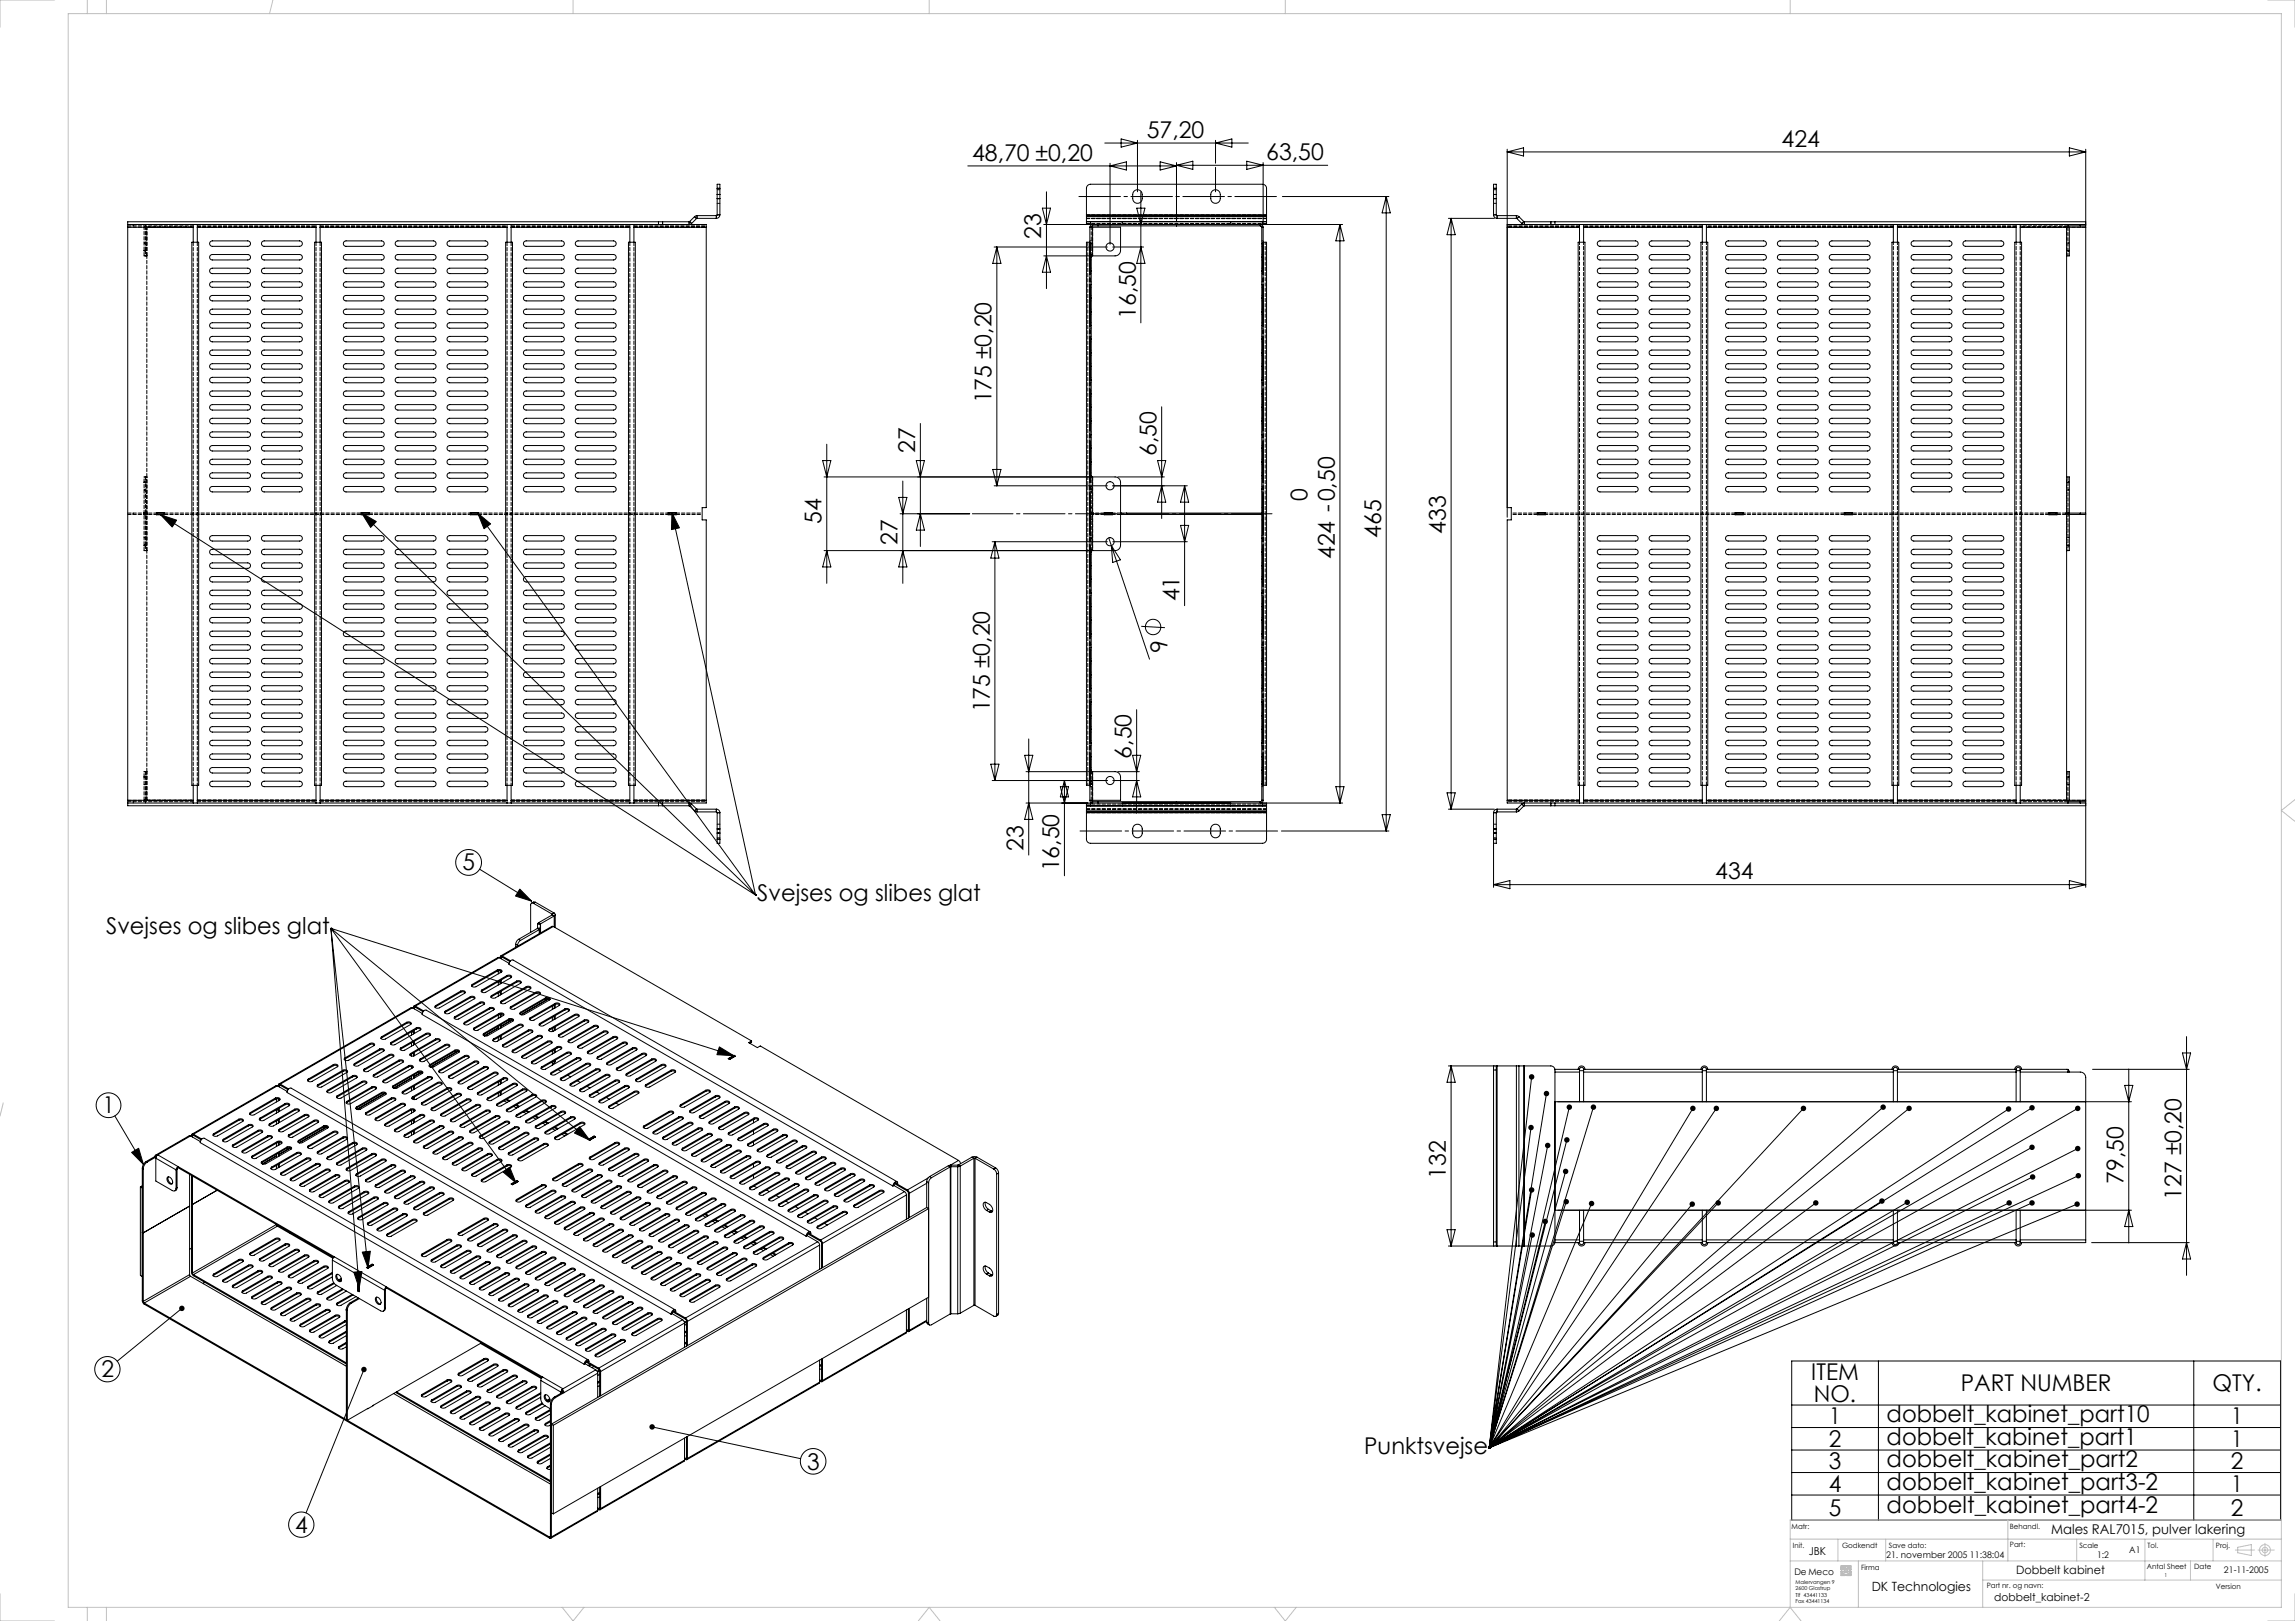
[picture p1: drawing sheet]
<svg xmlns="http://www.w3.org/2000/svg" width="841mm" height="594mm" viewBox="0 0 841 594" stroke-linecap="round" stroke-linejoin="round" font-family="sans-serif">
<defs><g id="words">
<g font-size="8.5">
<text x="420.2" y="50.5">57,20</text>
<text x="652.9" y="53.8">424</text>
<text x="356.2" y="58.9">48,70 ±0,20</text>
<text x="464" y="58.7">63,50</text>
<text x="381.6" y="87.7" transform="rotate(-90 381.6 87.7)">23</text>
<text x="416.2" y="116.7" transform="rotate(-90 416.2 116.7)">16,50</text>
<text x="363.4" y="147.8" transform="rotate(-90 363.4 147.8)">175 ±0,20</text>
<text x="335.4" y="166.1" transform="rotate(-90 335.4 166.1)">27</text>
<text x="423.8" y="167" transform="rotate(-90 423.8 167)">6,50</text>
<text x="479.2" y="183.8" transform="rotate(-90 479.2 183.8)">0</text>
<text x="301.1" y="191.9" transform="rotate(-90 301.1 191.9)">54</text>
<text x="506.1" y="197.1" transform="rotate(-90 506.1 197.1)">465</text>
<text x="529.9" y="195.7" transform="rotate(-90 529.9 195.7)">433</text>
<text x="328.9" y="199.8" transform="rotate(-90 328.9 199.8)">27</text>
<text x="489.1" y="204.9" transform="rotate(-90 489.1 204.9)">424 -0,50</text>
<text x="432.2" y="220.4" transform="rotate(-90 432.2 220.4)">41</text>
<text x="421" y="235.1" transform="rotate(71 421 235.1)">6</text>
<text x="362.7" y="261" transform="rotate(-90 362.7 261)">175 ±0,20</text>
<text x="414.6" y="278" transform="rotate(-90 414.6 278)">6,50</text>
<text x="375.1" y="311.7" transform="rotate(-90 375.1 311.7)">23</text>
<text x="169.5" y="318.8">5</text>
<text x="388.2" y="319.3" transform="rotate(-90 388.2 319.3)">16,50</text>
<text x="628.6" y="322.3">434</text>
<text x="277.5" y="330">Svejses og slibes glat</text>
<text x="38.9" y="342.2">Svejses og slibes glat</text>
<text x="37.7" y="407.9">1</text>
<text x="529.9" y="432" transform="rotate(-90 529.9 432)">132</text>
<text x="778.2" y="433.8" transform="rotate(-90 778.2 433.8)">79,50</text>
<text x="799.4" y="439.6" transform="rotate(-90 799.4 439.6)">127 ±0,20</text>
<text x="37.1" y="504.8">2</text>
<text x="663.8" y="505.7">ITEM</text>
<text x="718.5" y="509.7">PART NUMBER</text>
<text x="810.8" y="509.7">QTY.</text>
<text x="664.7" y="513.8">NO.</text>
<text x="670.3" y="521.9">1</text>
<text x="691.3" y="521.1">dobbelt_kabinet_part10</text>
<text x="817.6" y="521.9">1</text>
<text x="499.9" y="532.8">Punktsvejse</text>
<text x="670.1" y="530.2">2</text>
<text x="691.3" y="529.4">dobbelt_kabinet_part1</text>
<text x="817.6" y="530.2">1</text>
<text x="295.8" y="538.5">3</text>
<text x="670.1" y="538.4">3</text>
<text x="691.3" y="537.6">dobbelt_kabinet_part2</text>
<text x="817.5" y="538.4">2</text>
<text x="691.3" y="545.9">dobbelt_kabinet_part3-2</text>
<text x="670.1" y="546.7">4</text>
<text x="817.6" y="546.7">1</text>
<text x="670.2" y="555.4">5</text>
<text x="691.4" y="554.6">dobbelt_kabinet_part4-2</text>
<text x="817.5" y="555.4">2</text>
<text x="108.2" y="561.7">4</text>
</g>
<text font-size="4.9" x="751.6" y="562.3">Males RAL7015, pulver lakering</text>
<text font-size="4.7" x="685.9" y="583.2">DK Technologies</text>
<text font-size="4.2" x="738.8" y="576.7">Dobbelt kabinet</text>
<g font-size="4">
<text x="662.8" y="569.9">JBK</text>
<text x="730.8" y="586.7">dobbelt_kabinet-2</text>
</g>
<g font-size="3.3">
<text x="780.3" y="569.1">A1</text>
<text x="691.2" y="571">21. november 2005 11:38:04</text>
<text x="768.5" y="570.8">1:2</text>
<text x="657.5" y="577.2">De Meco</text>
<text x="815" y="576.5">21-11-2005</text>
</g>
<g font-size="2.7">
<text x="656.5" y="560.4">Matr:</text>
<text x="736.5" y="560.4">Behandl.</text>
<text x="657" y="567.4">Init.</text>
<text x="675" y="567.4">Godkendt</text>
<text x="692.2" y="567.4">Save dato:</text>
<text x="736.5" y="566.8">Part:</text>
<text x="762" y="567.4">Scale</text>
<text x="787" y="567.4">Tol.</text>
<text x="812" y="567.4">Proj.</text>
<text x="682" y="575.4">Firma</text>
<text x="786.7" y="575">Antal Sheet</text>
<text x="804.1" y="575.1">Date</text>
<text x="728" y="581.8">Part nr. og navn:</text>
<text x="812" y="582.4">Version</text>
</g>
<g font-size="2">
<text x="658" y="580.6">Malervangen 9</text>
<text x="793.2" y="577.9">1</text>
<text x="658" y="582.8">2600 Glostrup</text>
<text x="658" y="585.1">Tlf 43441133</text>
<text x="658" y="587.3">Fax 43441134</text>
</g>
</g></defs>
<g fill="none" stroke="#000" stroke-width=".37">
<path d="M404.8 52.4h52.6M406.8 59.8v29.7M410.8 50.9l6 1.5-6 1.5zM416.8 51.4v18.9M425.1 59.3l6 1.5-6 1.5zM431.1 59.6v21.7M445.4 51.4v8.4M445.4 52.4l6-1.5v3zM456.9 59.1l6 1.5-6 1.5zM462.9 59.6v22.7M552.3 54.7v134.8M552.3 55.7h212"/>
<path d="M552.3 55.7l6-1.5v3zM758.3 54.2l6 1.5-6 1.5zM764.3 54.7v28.1M254.5 79.4l-1.8 1.8M254.5 79.4l.7 .7M255.4 79l-.9 .4M255.4 79h7.1M255.4 79v1M262.5 79v1M262.8 78.7l-.3 .3M262.8 69v-1.5h1v1.5M262.8 69h1"/>
<path d="M262.8 78.7h1M262.8 69v9.7M263.8 78.7a1.3 1.3 0 0 1-1.3 1.3M263.8 69v9.7M354.7 60.8h76.4M382 76.3h3l-1.5 6zM383.5 70.3v35.5M398.1 79.4v2.9h1.5M398.1 79v.4M398.1 78.7v.3M398.1 78.7v-9.7a1.5 1.5 0 0 1 1.5-1.5h63a1.5 1.5 0 0 1 1.5 1.5v9.7M398.1 78.7h66"/>
<path d="M398.1 79h66M398.1 79.4h66M406.8 60.8l6-1.5v3zM415.5 70.1a1.75 1.75 0 0 1 1.9-.5 1.75 1.75 0 0 1 1.2 1.7 2.6 2.6 0 0 1-.9 3 1.75 1.75 0 0 1-2.6-1.5v-1.5zM416.6 76.3h3l-1.5 6zM418.1 70.3v48M431.1 60.6h55.4M431.1 60.6l6-1.5v3zM444.1 70.1a1.75 1.75 0 0 1 1.9-.5 1.75 1.75 0 0 1 1.2 1.7 2.6 2.6 0 0 1-.9 3 1.75 1.75 0 0 1-2.6-1.5v-1.5zM445.4 61.3v9M464.1 79.4v2.9h-1.5M464.1 79v.4"/>
<path d="M464.1 78.7v.3M469.9 72h39.1M508 72v232.5M508 72l1.5 6h-3zM547.3 69v-1.5h1v1.5M547.3 78.7a1.3 1.3 0 0 0 1.3 1.3M547.3 69v9.7M547.3 69h1M547.3 78.7h1M548.3 78.7l.3 .3M548.3 69v9.7M548.6 79v1"/>
<path d="M548.6 79h7.1M555.7 79l.9 .4M555.7 79v1M556.6 79.4l-.7 .7M556.6 79.4l1.8 1.8M46.8 82.3v1M46.8 82.3h194.5M46.8 83.3h24M46.8 83.3v210M70.3 88.8h2.5v199h-2.5zM70.8 82.3v1M70.8 83.3v5.5"/>
<path d="M72.3 82.3v1M72.3 83.3h43.5M72.3 83.3v5.5M77.1 88.6l.7-.3h13a1 1 0 0 1 1 1 1 1 0 0 1-1 1h-13a1 1 0 0 1-.9-.7 1 1 0 0 1 .2-1zM77.1 93.6l.7-.3h13a1 1 0 0 1 1 1 1 1 0 0 1-1 1h-13a1 1 0 0 1-.9-.7 1 1 0 0 1 .2-1zM77.1 98.6l.7-.3h13a1 1 0 0 1 1 1 1 1 0 0 1-1 1h-13a1 1 0 0 1-.9-.7 1 1 0 0 1 .2-1zM96.1 88.6l.7-.3h13a1 1 0 0 1 1 1 1 1 0 0 1-1 1h-13a1 1 0 0 1-.9-.7 1 1 0 0 1 .2-1zM96.1 93.6l.7-.3h13a1 1 0 0 1 1 1 1 1 0 0 1-1 1h-13a1 1 0 0 1-.9-.7 1 1 0 0 1 .2-1zM96.1 98.6l.7-.3h13a1 1 0 0 1 1 1 1 1 0 0 1-1 1h-13a1 1 0 0 1-.9-.7 1 1 0 0 1 .2-1zM115.3 88.8h2.5v199h-2.5zM115.8 82.3v1M115.8 83.3v5.5"/>
<path d="M117.3 82.3v1M117.3 83.3h68.5M117.3 83.3v5.5M126.1 98.6l.7-.3h13a1 1 0 0 1 1 1 1 1 0 0 1-1 1h-13a1 1 0 0 1-.9-.7 1 1 0 0 1 .2-1zM126.1 93.6l.7-.3h13a1 1 0 0 1 1 1 1 1 0 0 1-1 1h-13a1 1 0 0 1-.9-.7 1 1 0 0 1 .2-1zM126.1 88.6l.7-.3h13a1 1 0 0 1 1 1 1 1 0 0 1-1 1h-13a1 1 0 0 1-.9-.7 1 1 0 0 1 .2-1zM145.1 98.6l.7-.3h13a1 1 0 0 1 1 1 1 1 0 0 1-1 1h-13a1 1 0 0 1-.9-.7 1 1 0 0 1 .2-1zM145.1 93.6l.7-.3h13a1 1 0 0 1 1 1 1 1 0 0 1-1 1h-13a1 1 0 0 1-.9-.7 1 1 0 0 1 .2-1zM145.1 88.6l.7-.3h13a1 1 0 0 1 1 1 1 1 0 0 1-1 1h-13a1 1 0 0 1-.9-.7 1 1 0 0 1 .2-1zM164.1 98.6l.7-.3h13a1 1 0 0 1 1 1 1 1 0 0 1-1 1h-13a1 1 0 0 1-.9-.7 1 1 0 0 1 .2-1zM164.1 93.6l.7-.3h13a1 1 0 0 1 1 1 1 1 0 0 1-1 1h-13a1 1 0 0 1-.9-.7 1 1 0 0 1 .2-1zM164.1 88.6l.7-.3h13a1 1 0 0 1 1 1 1 1 0 0 1-1 1h-13a1 1 0 0 1-.9-.7 1 1 0 0 1 .2-1z"/>
<path d="M185.3 88.8h2.5v199h-2.5zM185.8 82.3v1M185.8 83.3v5.5M187.3 82.3v1M187.3 83.3h43.5M187.3 83.3v5.5M192.1 88.6l.7-.3h13a1 1 0 0 1 1 1 1 1 0 0 1-1 1h-13a1 1 0 0 1-.9-.7 1 1 0 0 1 .2-1zM192.1 93.6l.7-.3h13a1 1 0 0 1 1 1 1 1 0 0 1-1 1h-13a1 1 0 0 1-.9-.7 1 1 0 0 1 .2-1zM192.1 98.6l.7-.3h13a1 1 0 0 1 1 1 1 1 0 0 1-1 1h-13a1 1 0 0 1-.9-.7 1 1 0 0 1 .2-1zM211.1 88.6l.7-.3h13a1 1 0 0 1 1 1 1 1 0 0 1-1 1h-13a1 1 0 0 1-.9-.7 1 1 0 0 1 .2-1zM211.1 93.6l.7-.3h13a1 1 0 0 1 1 1 1 1 0 0 1-1 1h-13a1 1 0 0 1-.9-.7 1 1 0 0 1 .2-1zM211.1 98.6l.7-.3h13a1 1 0 0 1 1 1 1 1 0 0 1-1 1h-13a1 1 0 0 1-.9-.7 1 1 0 0 1 .2-1z"/>
<path d="M230.3 88.8h2.5v199h-2.5zM230.8 82.3v1M230.8 83.3v5.5M232.3 82.3v1M232.3 83.3h26.5M232.3 83.3v5.5M241.3 81.3h1.5M241.3 82.3h1.5M241.3 81.3h-194.5v1M241.3 81.3v1M242.8 82.3h16v1M242.8 81.3h9.7"/>
<path d="M242.8 81.3v1M252.5 81.3v1l.9-.4M252.7 81.2l-.2 .1M252.7 81.2l.7 .7M255.2 80.1l-1.8 1.8M255.4 80l-.2 .1M255.4 80h7.1M258.8 83.3v102.7h-1.5v4.5h1.5v102.8M364.3 90.5h41.5M365.3 90.5l1.5 6h-3zM365.3 90.5v87.5M382.5 93.8h16.9"/>
<path d="M382.5 82.3h16.1M383.5 93.8l1.5 6h-3zM399.4 83.3h1M399.4 93.8h1M399.4 88.8h-1.3v199h1.3M399.4 83.3v210M399.6 81.3l-1.5-.1h66l-1.5 .1M399.6 82.3h.8M399.6 81.3h63M399.6 81.3v1M399.9 93.8v81M400.4 82.8h2"/>
<path d="M400.4 82.3h2M400.4 83.3h10.2v8.5a2 2 0 0 1-2 2h-8.2M400.4 82.8l-.5 .5M400.4 82.3a1 1 0 0 0-1 1M400.4 82.3v.5M400.4 83.3v10.5M402.4 82.3h60.2M402.4 82.8h59.5M402.4 82.3v.5M407.8 90.5h11.3M411.3 81.3v1M418.1 90.5l1.5 6h-3z"/>
<path d="M431.1 82.3v.5M451 81.3v1M461.9 82.8v-.5a1 1 0 0 1 1 1M461.9 82.8l.5 .5M462.4 83.3h.5M462.4 83.3v210M462.6 81.3v1M462.9 82.3h29.1M462.9 88.8h1.2v199h-1.2M462.9 83.3v210M491 82.3v212M491 82.3l1.5 6h-3z"/>
<path d="M530.8 80h16.8M531.8 80v216.5M531.8 80l1.5 6h-3zM548.6 80h7.1M555.7 80l.2 .1M555.9 80.1l1.8 1.8M558.4 81.2l.2 .1M558.4 81.2l-.7 .7M558.6 81.3v1l-.9-.4M558.6 81.3h9.7M568.3 82.3h1.5M568.3 81.3h1.5"/>
<path d="M568.3 82.3h-16v1h26.5M568.3 81.3v1M569.8 82.3h192.5M569.8 81.3v1M569.8 81.3h194.5M578.3 88.8h2.5v199h-2.5zM578.8 82.3v1M578.8 83.3v5.5M580.3 82.3v1M580.3 83.3v5.5M580.3 83.3h43.5M585.6 88.6l.7-.3h13a1 1 0 0 1 1 1 1 1 0 0 1-1 1h-13a1 1 0 0 1-.9-.7 1 1 0 0 1 .2-1z"/>
<path d="M585.6 93.6l.7-.3h13a1 1 0 0 1 1 1 1 1 0 0 1-1 1h-13a1 1 0 0 1-.9-.7 1 1 0 0 1 .2-1zM585.6 98.6l.7-.3h13a1 1 0 0 1 1 1 1 1 0 0 1-1 1h-13a1 1 0 0 1-.9-.7 1 1 0 0 1 .2-1zM604.6 88.6l.7-.3h13a1 1 0 0 1 1 1 1 1 0 0 1-1 1h-13a1 1 0 0 1-.9-.7 1 1 0 0 1 .2-1zM604.6 93.6l.7-.3h13a1 1 0 0 1 1 1 1 1 0 0 1-1 1h-13a1 1 0 0 1-.9-.7 1 1 0 0 1 .2-1zM604.6 98.6l.7-.3h13a1 1 0 0 1 1 1 1 1 0 0 1-1 1h-13a1 1 0 0 1-.9-.7 1 1 0 0 1 .2-1zM623.3 88.8h2.5v199h-2.5zM623.8 82.3v1M623.8 83.3v5.5M625.3 82.3v1M625.3 83.3v5.5M625.3 83.3h68.5M632.6 98.6l.7-.3h13a1 1 0 0 1 1 1 1 1 0 0 1-1 1h-13a1 1 0 0 1-.9-.7 1 1 0 0 1 .2-1z"/>
<path d="M632.6 93.6l.7-.3h13a1 1 0 0 1 1 1 1 1 0 0 1-1 1h-13a1 1 0 0 1-.9-.7 1 1 0 0 1 .2-1zM632.6 88.6l.7-.3h13a1 1 0 0 1 1 1 1 1 0 0 1-1 1h-13a1 1 0 0 1-.9-.7 1 1 0 0 1 .2-1zM651.6 98.6l.7-.3h13a1 1 0 0 1 1 1 1 1 0 0 1-1 1h-13a1 1 0 0 1-.9-.7 1 1 0 0 1 .2-1zM651.6 93.6l.7-.3h13a1 1 0 0 1 1 1 1 1 0 0 1-1 1h-13a1 1 0 0 1-.9-.7 1 1 0 0 1 .2-1zM651.6 88.6l.7-.3h13a1 1 0 0 1 1 1 1 1 0 0 1-1 1h-13a1 1 0 0 1-.9-.7 1 1 0 0 1 .2-1zM670.6 98.6l.7-.3h13a1 1 0 0 1 1 1 1 1 0 0 1-1 1h-13a1 1 0 0 1-.9-.7 1 1 0 0 1 .2-1zM670.6 93.6l.7-.3h13a1 1 0 0 1 1 1 1 1 0 0 1-1 1h-13a1 1 0 0 1-.9-.7 1 1 0 0 1 .2-1zM670.6 88.6l.7-.3h13a1 1 0 0 1 1 1 1 1 0 0 1-1 1h-13a1 1 0 0 1-.9-.7 1 1 0 0 1 .2-1zM693.3 88.8h2.5v199h-2.5zM693.8 82.3v1M693.8 83.3v5.5M695.3 82.3v1"/>
<path d="M695.3 83.3v5.5M695.3 83.3h43.5M700.6 88.6l.7-.3h13a1 1 0 0 1 1 1 1 1 0 0 1-1 1h-13a1 1 0 0 1-.9-.7 1 1 0 0 1 .2-1zM700.6 93.6l.7-.3h13a1 1 0 0 1 1 1 1 1 0 0 1-1 1h-13a1 1 0 0 1-.9-.7 1 1 0 0 1 .2-1zM700.6 98.6l.7-.3h13a1 1 0 0 1 1 1 1 1 0 0 1-1 1h-13a1 1 0 0 1-.9-.7 1 1 0 0 1 .2-1zM719.6 88.6l.7-.3h13a1 1 0 0 1 1 1 1 1 0 0 1-1 1h-13a1 1 0 0 1-.9-.7 1 1 0 0 1 .2-1zM719.6 93.6l.7-.3h13a1 1 0 0 1 1 1 1 1 0 0 1-1 1h-13a1 1 0 0 1-.9-.7 1 1 0 0 1 .2-1zM719.6 98.6l.7-.3h13a1 1 0 0 1 1 1 1 1 0 0 1-1 1h-13a1 1 0 0 1-.9-.7 1 1 0 0 1 .2-1zM738.3 88.8h2.5v199h-2.5zM738.8 82.3v1M738.8 83.3v5.5M740.3 82.3v1"/>
<path d="M740.3 83.3v5.5M740.3 83.3h17.5M757.3 83.3v210M757.8 82.3v1M757.8 83.3h.5M757.8 82.8h4.5M758.3 83.3v10.5h-1M758.3 83.3h6M762.3 82.3h2M762.3 82.8h2M762.3 82.3v.5M764.3 82.8v.5"/>
<path d="M764.3 83.3v210M77.1 103.6l.7-.3h13a1 1 0 0 1 1 1 1 1 0 0 1-1 1h-13a1 1 0 0 1-.9-.7 1 1 0 0 1 .2-1zM77.1 108.6l.7-.3h13a1 1 0 0 1 1 1 1 1 0 0 1-1 1h-13a1 1 0 0 1-.9-.7 1 1 0 0 1 .2-1zM77.1 113.6l.7-.3h13a1 1 0 0 1 1 1 1 1 0 0 1-1 1h-13a1 1 0 0 1-.9-.7 1 1 0 0 1 .2-1zM77.1 118.6l.7-.3h13a1 1 0 0 1 1 1 1 1 0 0 1-1 1h-13a1 1 0 0 1-.9-.7 1 1 0 0 1 .2-1zM96.1 103.6l.7-.3h13a1 1 0 0 1 1 1 1 1 0 0 1-1 1h-13a1 1 0 0 1-.9-.7 1 1 0 0 1 .2-1zM96.1 108.6l.7-.3h13a1 1 0 0 1 1 1 1 1 0 0 1-1 1h-13a1 1 0 0 1-.9-.7 1 1 0 0 1 .2-1zM96.1 113.6l.7-.3h13a1 1 0 0 1 1 1 1 1 0 0 1-1 1h-13a1 1 0 0 1-.9-.7 1 1 0 0 1 .2-1zM96.1 118.6l.7-.3h13a1 1 0 0 1 1 1 1 1 0 0 1-1 1h-13a1 1 0 0 1-.9-.7 1 1 0 0 1 .2-1zM126.1 118.6l.7-.3h13a1 1 0 0 1 1 1 1 1 0 0 1-1 1h-13a1 1 0 0 1-.9-.7 1 1 0 0 1 .2-1zM126.1 113.6l.7-.3h13a1 1 0 0 1 1 1 1 1 0 0 1-1 1h-13a1 1 0 0 1-.9-.7 1 1 0 0 1 .2-1zM126.1 108.6l.7-.3h13a1 1 0 0 1 1 1 1 1 0 0 1-1 1h-13a1 1 0 0 1-.9-.7 1 1 0 0 1 .2-1z"/>
<path d="M126.1 103.6l.7-.3h13a1 1 0 0 1 1 1 1 1 0 0 1-1 1h-13a1 1 0 0 1-.9-.7 1 1 0 0 1 .2-1zM145.1 118.6l.7-.3h13a1 1 0 0 1 1 1 1 1 0 0 1-1 1h-13a1 1 0 0 1-.9-.7 1 1 0 0 1 .2-1zM145.1 113.6l.7-.3h13a1 1 0 0 1 1 1 1 1 0 0 1-1 1h-13a1 1 0 0 1-.9-.7 1 1 0 0 1 .2-1zM145.1 108.6l.7-.3h13a1 1 0 0 1 1 1 1 1 0 0 1-1 1h-13a1 1 0 0 1-.9-.7 1 1 0 0 1 .2-1zM145.1 103.6l.7-.3h13a1 1 0 0 1 1 1 1 1 0 0 1-1 1h-13a1 1 0 0 1-.9-.7 1 1 0 0 1 .2-1zM164.1 118.6l.7-.3h13a1 1 0 0 1 1 1 1 1 0 0 1-1 1h-13a1 1 0 0 1-.9-.7 1 1 0 0 1 .2-1zM164.1 113.6l.7-.3h13a1 1 0 0 1 1 1 1 1 0 0 1-1 1h-13a1 1 0 0 1-.9-.7 1 1 0 0 1 .2-1zM164.1 108.6l.7-.3h13a1 1 0 0 1 1 1 1 1 0 0 1-1 1h-13a1 1 0 0 1-.9-.7 1 1 0 0 1 .2-1zM164.1 103.6l.7-.3h13a1 1 0 0 1 1 1 1 1 0 0 1-1 1h-13a1 1 0 0 1-.9-.7 1 1 0 0 1 .2-1zM192.1 103.6l.7-.3h13a1 1 0 0 1 1 1 1 1 0 0 1-1 1h-13a1 1 0 0 1-.9-.7 1 1 0 0 1 .2-1zM192.1 108.6l.7-.3h13a1 1 0 0 1 1 1 1 1 0 0 1-1 1h-13a1 1 0 0 1-.9-.7 1 1 0 0 1 .2-1zM192.1 113.6l.7-.3h13a1 1 0 0 1 1 1 1 1 0 0 1-1 1h-13a1 1 0 0 1-.9-.7 1 1 0 0 1 .2-1z"/>
<path d="M192.1 118.6l.7-.3h13a1 1 0 0 1 1 1 1 1 0 0 1-1 1h-13a1 1 0 0 1-.9-.7 1 1 0 0 1 .2-1zM211.1 103.6l.7-.3h13a1 1 0 0 1 1 1 1 1 0 0 1-1 1h-13a1 1 0 0 1-.9-.7 1 1 0 0 1 .2-1zM211.1 108.6l.7-.3h13a1 1 0 0 1 1 1 1 1 0 0 1-1 1h-13a1 1 0 0 1-.9-.7 1 1 0 0 1 .2-1zM211.1 113.6l.7-.3h13a1 1 0 0 1 1 1 1 1 0 0 1-1 1h-13a1 1 0 0 1-.9-.7 1 1 0 0 1 .2-1zM211.1 118.6l.7-.3h13a1 1 0 0 1 1 1 1 1 0 0 1-1 1h-13a1 1 0 0 1-.9-.7 1 1 0 0 1 .2-1zM585.6 103.6l.7-.3h13a1 1 0 0 1 1 1 1 1 0 0 1-1 1h-13a1 1 0 0 1-.9-.7 1 1 0 0 1 .2-1zM585.6 108.6l.7-.3h13a1 1 0 0 1 1 1 1 1 0 0 1-1 1h-13a1 1 0 0 1-.9-.7 1 1 0 0 1 .2-1zM585.6 113.6l.7-.3h13a1 1 0 0 1 1 1 1 1 0 0 1-1 1h-13a1 1 0 0 1-.9-.7 1 1 0 0 1 .2-1zM585.6 118.6l.7-.3h13a1 1 0 0 1 1 1 1 1 0 0 1-1 1h-13a1 1 0 0 1-.9-.7 1 1 0 0 1 .2-1zM604.6 103.6l.7-.3h13a1 1 0 0 1 1 1 1 1 0 0 1-1 1h-13a1 1 0 0 1-.9-.7 1 1 0 0 1 .2-1zM604.6 108.6l.7-.3h13a1 1 0 0 1 1 1 1 1 0 0 1-1 1h-13a1 1 0 0 1-.9-.7 1 1 0 0 1 .2-1zM604.6 113.6l.7-.3h13a1 1 0 0 1 1 1 1 1 0 0 1-1 1h-13a1 1 0 0 1-.9-.7 1 1 0 0 1 .2-1z"/>
<path d="M604.6 118.6l.7-.3h13a1 1 0 0 1 1 1 1 1 0 0 1-1 1h-13a1 1 0 0 1-.9-.7 1 1 0 0 1 .2-1zM632.6 118.6l.7-.3h13a1 1 0 0 1 1 1 1 1 0 0 1-1 1h-13a1 1 0 0 1-.9-.7 1 1 0 0 1 .2-1zM632.6 113.6l.7-.3h13a1 1 0 0 1 1 1 1 1 0 0 1-1 1h-13a1 1 0 0 1-.9-.7 1 1 0 0 1 .2-1zM632.6 108.6l.7-.3h13a1 1 0 0 1 1 1 1 1 0 0 1-1 1h-13a1 1 0 0 1-.9-.7 1 1 0 0 1 .2-1zM632.6 103.6l.7-.3h13a1 1 0 0 1 1 1 1 1 0 0 1-1 1h-13a1 1 0 0 1-.9-.7 1 1 0 0 1 .2-1zM651.6 118.6l.7-.3h13a1 1 0 0 1 1 1 1 1 0 0 1-1 1h-13a1 1 0 0 1-.9-.7 1 1 0 0 1 .2-1zM651.6 113.6l.7-.3h13a1 1 0 0 1 1 1 1 1 0 0 1-1 1h-13a1 1 0 0 1-.9-.7 1 1 0 0 1 .2-1zM651.6 108.6l.7-.3h13a1 1 0 0 1 1 1 1 1 0 0 1-1 1h-13a1 1 0 0 1-.9-.7 1 1 0 0 1 .2-1zM651.6 103.6l.7-.3h13a1 1 0 0 1 1 1 1 1 0 0 1-1 1h-13a1 1 0 0 1-.9-.7 1 1 0 0 1 .2-1zM670.6 118.6l.7-.3h13a1 1 0 0 1 1 1 1 1 0 0 1-1 1h-13a1 1 0 0 1-.9-.7 1 1 0 0 1 .2-1zM670.6 113.6l.7-.3h13a1 1 0 0 1 1 1 1 1 0 0 1-1 1h-13a1 1 0 0 1-.9-.7 1 1 0 0 1 .2-1zM670.6 108.6l.7-.3h13a1 1 0 0 1 1 1 1 1 0 0 1-1 1h-13a1 1 0 0 1-.9-.7 1 1 0 0 1 .2-1z"/>
<path d="M670.6 103.6l.7-.3h13a1 1 0 0 1 1 1 1 1 0 0 1-1 1h-13a1 1 0 0 1-.9-.7 1 1 0 0 1 .2-1zM700.6 103.6l.7-.3h13a1 1 0 0 1 1 1 1 1 0 0 1-1 1h-13a1 1 0 0 1-.9-.7 1 1 0 0 1 .2-1zM700.6 108.6l.7-.3h13a1 1 0 0 1 1 1 1 1 0 0 1-1 1h-13a1 1 0 0 1-.9-.7 1 1 0 0 1 .2-1zM700.6 113.6l.7-.3h13a1 1 0 0 1 1 1 1 1 0 0 1-1 1h-13a1 1 0 0 1-.9-.7 1 1 0 0 1 .2-1zM700.6 118.6l.7-.3h13a1 1 0 0 1 1 1 1 1 0 0 1-1 1h-13a1 1 0 0 1-.9-.7 1 1 0 0 1 .2-1zM719.6 103.6l.7-.3h13a1 1 0 0 1 1 1 1 1 0 0 1-1 1h-13a1 1 0 0 1-.9-.7 1 1 0 0 1 .2-1zM719.6 108.6l.7-.3h13a1 1 0 0 1 1 1 1 1 0 0 1-1 1h-13a1 1 0 0 1-.9-.7 1 1 0 0 1 .2-1zM719.6 113.6l.7-.3h13a1 1 0 0 1 1 1 1 1 0 0 1-1 1h-13a1 1 0 0 1-.9-.7 1 1 0 0 1 .2-1zM719.6 118.6l.7-.3h13a1 1 0 0 1 1 1 1 1 0 0 1-1 1h-13a1 1 0 0 1-.9-.7 1 1 0 0 1 .2-1zM77.1 123.6l.7-.3h13a1 1 0 0 1 1 1 1 1 0 0 1-1 1h-13a1 1 0 0 1-.9-.7 1 1 0 0 1 .2-1zM77.1 128.6l.7-.3h13a1 1 0 0 1 1 1 1 1 0 0 1-1 1h-13a1 1 0 0 1-.9-.7 1 1 0 0 1 .2-1zM77.1 133.6l.7-.3h13a1 1 0 0 1 1 1 1 1 0 0 1-1 1h-13a1 1 0 0 1-.9-.7 1 1 0 0 1 .2-1z"/>
<path d="M77.1 138.6l.7-.3h13a1 1 0 0 1 1 1 1 1 0 0 1-1 1h-13a1 1 0 0 1-.9-.7 1 1 0 0 1 .2-1zM96.1 123.6l.7-.3h13a1 1 0 0 1 1 1 1 1 0 0 1-1 1h-13a1 1 0 0 1-.9-.7 1 1 0 0 1 .2-1zM96.1 128.6l.7-.3h13a1 1 0 0 1 1 1 1 1 0 0 1-1 1h-13a1 1 0 0 1-.9-.7 1 1 0 0 1 .2-1zM96.1 133.6l.7-.3h13a1 1 0 0 1 1 1 1 1 0 0 1-1 1h-13a1 1 0 0 1-.9-.7 1 1 0 0 1 .2-1zM96.1 138.6l.7-.3h13a1 1 0 0 1 1 1 1 1 0 0 1-1 1h-13a1 1 0 0 1-.9-.7 1 1 0 0 1 .2-1zM126.1 138.6l.7-.3h13a1 1 0 0 1 1 1 1 1 0 0 1-1 1h-13a1 1 0 0 1-.9-.7 1 1 0 0 1 .2-1zM126.1 133.6l.7-.3h13a1 1 0 0 1 1 1 1 1 0 0 1-1 1h-13a1 1 0 0 1-.9-.7 1 1 0 0 1 .2-1zM126.1 128.6l.7-.3h13a1 1 0 0 1 1 1 1 1 0 0 1-1 1h-13a1 1 0 0 1-.9-.7 1 1 0 0 1 .2-1zM126.1 123.6l.7-.3h13a1 1 0 0 1 1 1 1 1 0 0 1-1 1h-13a1 1 0 0 1-.9-.7 1 1 0 0 1 .2-1zM145.1 138.6l.7-.3h13a1 1 0 0 1 1 1 1 1 0 0 1-1 1h-13a1 1 0 0 1-.9-.7 1 1 0 0 1 .2-1zM145.1 133.6l.7-.3h13a1 1 0 0 1 1 1 1 1 0 0 1-1 1h-13a1 1 0 0 1-.9-.7 1 1 0 0 1 .2-1zM145.1 128.6l.7-.3h13a1 1 0 0 1 1 1 1 1 0 0 1-1 1h-13a1 1 0 0 1-.9-.7 1 1 0 0 1 .2-1z"/>
<path d="M145.1 123.6l.7-.3h13a1 1 0 0 1 1 1 1 1 0 0 1-1 1h-13a1 1 0 0 1-.9-.7 1 1 0 0 1 .2-1zM164.1 138.6l.7-.3h13a1 1 0 0 1 1 1 1 1 0 0 1-1 1h-13a1 1 0 0 1-.9-.7 1 1 0 0 1 .2-1zM164.1 133.6l.7-.3h13a1 1 0 0 1 1 1 1 1 0 0 1-1 1h-13a1 1 0 0 1-.9-.7 1 1 0 0 1 .2-1zM164.1 128.6l.7-.3h13a1 1 0 0 1 1 1 1 1 0 0 1-1 1h-13a1 1 0 0 1-.9-.7 1 1 0 0 1 .2-1zM164.1 123.6l.7-.3h13a1 1 0 0 1 1 1 1 1 0 0 1-1 1h-13a1 1 0 0 1-.9-.7 1 1 0 0 1 .2-1zM192.1 123.6l.7-.3h13a1 1 0 0 1 1 1 1 1 0 0 1-1 1h-13a1 1 0 0 1-.9-.7 1 1 0 0 1 .2-1zM192.1 128.6l.7-.3h13a1 1 0 0 1 1 1 1 1 0 0 1-1 1h-13a1 1 0 0 1-.9-.7 1 1 0 0 1 .2-1zM192.1 133.6l.7-.3h13a1 1 0 0 1 1 1 1 1 0 0 1-1 1h-13a1 1 0 0 1-.9-.7 1 1 0 0 1 .2-1zM192.1 138.6l.7-.3h13a1 1 0 0 1 1 1 1 1 0 0 1-1 1h-13a1 1 0 0 1-.9-.7 1 1 0 0 1 .2-1zM211.1 123.6l.7-.3h13a1 1 0 0 1 1 1 1 1 0 0 1-1 1h-13a1 1 0 0 1-.9-.7 1 1 0 0 1 .2-1zM211.1 128.6l.7-.3h13a1 1 0 0 1 1 1 1 1 0 0 1-1 1h-13a1 1 0 0 1-.9-.7 1 1 0 0 1 .2-1zM211.1 133.6l.7-.3h13a1 1 0 0 1 1 1 1 1 0 0 1-1 1h-13a1 1 0 0 1-.9-.7 1 1 0 0 1 .2-1z"/>
<path d="M211.1 138.6l.7-.3h13a1 1 0 0 1 1 1 1 1 0 0 1-1 1h-13a1 1 0 0 1-.9-.7 1 1 0 0 1 .2-1zM585.6 123.6l.7-.3h13a1 1 0 0 1 1 1 1 1 0 0 1-1 1h-13a1 1 0 0 1-.9-.7 1 1 0 0 1 .2-1zM585.6 128.6l.7-.3h13a1 1 0 0 1 1 1 1 1 0 0 1-1 1h-13a1 1 0 0 1-.9-.7 1 1 0 0 1 .2-1zM585.6 133.6l.7-.3h13a1 1 0 0 1 1 1 1 1 0 0 1-1 1h-13a1 1 0 0 1-.9-.7 1 1 0 0 1 .2-1zM585.6 138.6l.7-.3h13a1 1 0 0 1 1 1 1 1 0 0 1-1 1h-13a1 1 0 0 1-.9-.7 1 1 0 0 1 .2-1zM604.6 123.6l.7-.3h13a1 1 0 0 1 1 1 1 1 0 0 1-1 1h-13a1 1 0 0 1-.9-.7 1 1 0 0 1 .2-1zM604.6 128.6l.7-.3h13a1 1 0 0 1 1 1 1 1 0 0 1-1 1h-13a1 1 0 0 1-.9-.7 1 1 0 0 1 .2-1zM604.6 133.6l.7-.3h13a1 1 0 0 1 1 1 1 1 0 0 1-1 1h-13a1 1 0 0 1-.9-.7 1 1 0 0 1 .2-1zM604.6 138.6l.7-.3h13a1 1 0 0 1 1 1 1 1 0 0 1-1 1h-13a1 1 0 0 1-.9-.7 1 1 0 0 1 .2-1zM632.6 138.6l.7-.3h13a1 1 0 0 1 1 1 1 1 0 0 1-1 1h-13a1 1 0 0 1-.9-.7 1 1 0 0 1 .2-1zM632.6 133.6l.7-.3h13a1 1 0 0 1 1 1 1 1 0 0 1-1 1h-13a1 1 0 0 1-.9-.7 1 1 0 0 1 .2-1zM632.6 128.6l.7-.3h13a1 1 0 0 1 1 1 1 1 0 0 1-1 1h-13a1 1 0 0 1-.9-.7 1 1 0 0 1 .2-1z"/>
<path d="M632.6 123.6l.7-.3h13a1 1 0 0 1 1 1 1 1 0 0 1-1 1h-13a1 1 0 0 1-.9-.7 1 1 0 0 1 .2-1zM651.6 138.6l.7-.3h13a1 1 0 0 1 1 1 1 1 0 0 1-1 1h-13a1 1 0 0 1-.9-.7 1 1 0 0 1 .2-1zM651.6 133.6l.7-.3h13a1 1 0 0 1 1 1 1 1 0 0 1-1 1h-13a1 1 0 0 1-.9-.7 1 1 0 0 1 .2-1zM651.6 128.6l.7-.3h13a1 1 0 0 1 1 1 1 1 0 0 1-1 1h-13a1 1 0 0 1-.9-.7 1 1 0 0 1 .2-1zM651.6 123.6l.7-.3h13a1 1 0 0 1 1 1 1 1 0 0 1-1 1h-13a1 1 0 0 1-.9-.7 1 1 0 0 1 .2-1zM670.6 138.6l.7-.3h13a1 1 0 0 1 1 1 1 1 0 0 1-1 1h-13a1 1 0 0 1-.9-.7 1 1 0 0 1 .2-1zM670.6 133.6l.7-.3h13a1 1 0 0 1 1 1 1 1 0 0 1-1 1h-13a1 1 0 0 1-.9-.7 1 1 0 0 1 .2-1zM670.6 128.6l.7-.3h13a1 1 0 0 1 1 1 1 1 0 0 1-1 1h-13a1 1 0 0 1-.9-.7 1 1 0 0 1 .2-1zM670.6 123.6l.7-.3h13a1 1 0 0 1 1 1 1 1 0 0 1-1 1h-13a1 1 0 0 1-.9-.7 1 1 0 0 1 .2-1zM700.6 123.6l.7-.3h13a1 1 0 0 1 1 1 1 1 0 0 1-1 1h-13a1 1 0 0 1-.9-.7 1 1 0 0 1 .2-1zM700.6 128.6l.7-.3h13a1 1 0 0 1 1 1 1 1 0 0 1-1 1h-13a1 1 0 0 1-.9-.7 1 1 0 0 1 .2-1zM700.6 133.6l.7-.3h13a1 1 0 0 1 1 1 1 1 0 0 1-1 1h-13a1 1 0 0 1-.9-.7 1 1 0 0 1 .2-1z"/>
<path d="M700.6 138.6l.7-.3h13a1 1 0 0 1 1 1 1 1 0 0 1-1 1h-13a1 1 0 0 1-.9-.7 1 1 0 0 1 .2-1zM719.6 123.6l.7-.3h13a1 1 0 0 1 1 1 1 1 0 0 1-1 1h-13a1 1 0 0 1-.9-.7 1 1 0 0 1 .2-1zM719.6 128.6l.7-.3h13a1 1 0 0 1 1 1 1 1 0 0 1-1 1h-13a1 1 0 0 1-.9-.7 1 1 0 0 1 .2-1zM719.6 133.6l.7-.3h13a1 1 0 0 1 1 1 1 1 0 0 1-1 1h-13a1 1 0 0 1-.9-.7 1 1 0 0 1 .2-1zM719.6 138.6l.7-.3h13a1 1 0 0 1 1 1 1 1 0 0 1-1 1h-13a1 1 0 0 1-.9-.7 1 1 0 0 1 .2-1zM77.1 143.6l.7-.3h13a1 1 0 0 1 1 1 1 1 0 0 1-1 1h-13a1 1 0 0 1-.9-.7 1 1 0 0 1 .2-1zM77.1 148.6l.7-.3h13a1 1 0 0 1 1 1 1 1 0 0 1-1 1h-13a1 1 0 0 1-.9-.7 1 1 0 0 1 .2-1zM77.1 153.6l.7-.3h13a1 1 0 0 1 1 1 1 1 0 0 1-1 1h-13a1 1 0 0 1-.9-.7 1 1 0 0 1 .2-1zM77.1 158.6l.7-.3h13a1 1 0 0 1 1 1 1 1 0 0 1-1 1h-13a1 1 0 0 1-.9-.7 1 1 0 0 1 .2-1zM96.1 143.6l.7-.3h13a1 1 0 0 1 1 1 1 1 0 0 1-1 1h-13a1 1 0 0 1-.9-.7 1 1 0 0 1 .2-1zM96.1 148.6l.7-.3h13a1 1 0 0 1 1 1 1 1 0 0 1-1 1h-13a1 1 0 0 1-.9-.7 1 1 0 0 1 .2-1zM96.1 153.6l.7-.3h13a1 1 0 0 1 1 1 1 1 0 0 1-1 1h-13a1 1 0 0 1-.9-.7 1 1 0 0 1 .2-1z"/>
<path d="M96.1 158.6l.7-.3h13a1 1 0 0 1 1 1 1 1 0 0 1-1 1h-13a1 1 0 0 1-.9-.7 1 1 0 0 1 .2-1zM126.1 158.6l.7-.3h13a1 1 0 0 1 1 1 1 1 0 0 1-1 1h-13a1 1 0 0 1-.9-.7 1 1 0 0 1 .2-1zM126.1 153.6l.7-.3h13a1 1 0 0 1 1 1 1 1 0 0 1-1 1h-13a1 1 0 0 1-.9-.7 1 1 0 0 1 .2-1zM126.1 148.6l.7-.3h13a1 1 0 0 1 1 1 1 1 0 0 1-1 1h-13a1 1 0 0 1-.9-.7 1 1 0 0 1 .2-1zM126.1 143.6l.7-.3h13a1 1 0 0 1 1 1 1 1 0 0 1-1 1h-13a1 1 0 0 1-.9-.7 1 1 0 0 1 .2-1zM145.1 158.6l.7-.3h13a1 1 0 0 1 1 1 1 1 0 0 1-1 1h-13a1 1 0 0 1-.9-.7 1 1 0 0 1 .2-1zM145.1 153.6l.7-.3h13a1 1 0 0 1 1 1 1 1 0 0 1-1 1h-13a1 1 0 0 1-.9-.7 1 1 0 0 1 .2-1zM145.1 148.6l.7-.3h13a1 1 0 0 1 1 1 1 1 0 0 1-1 1h-13a1 1 0 0 1-.9-.7 1 1 0 0 1 .2-1zM145.1 143.6l.7-.3h13a1 1 0 0 1 1 1 1 1 0 0 1-1 1h-13a1 1 0 0 1-.9-.7 1 1 0 0 1 .2-1zM164.1 158.6l.7-.3h13a1 1 0 0 1 1 1 1 1 0 0 1-1 1h-13a1 1 0 0 1-.9-.7 1 1 0 0 1 .2-1zM164.1 153.6l.7-.3h13a1 1 0 0 1 1 1 1 1 0 0 1-1 1h-13a1 1 0 0 1-.9-.7 1 1 0 0 1 .2-1zM164.1 148.6l.7-.3h13a1 1 0 0 1 1 1 1 1 0 0 1-1 1h-13a1 1 0 0 1-.9-.7 1 1 0 0 1 .2-1z"/>
<path d="M164.1 143.6l.7-.3h13a1 1 0 0 1 1 1 1 1 0 0 1-1 1h-13a1 1 0 0 1-.9-.7 1 1 0 0 1 .2-1zM192.1 143.6l.7-.3h13a1 1 0 0 1 1 1 1 1 0 0 1-1 1h-13a1 1 0 0 1-.9-.7 1 1 0 0 1 .2-1zM192.1 148.6l.7-.3h13a1 1 0 0 1 1 1 1 1 0 0 1-1 1h-13a1 1 0 0 1-.9-.7 1 1 0 0 1 .2-1zM192.1 153.6l.7-.3h13a1 1 0 0 1 1 1 1 1 0 0 1-1 1h-13a1 1 0 0 1-.9-.7 1 1 0 0 1 .2-1zM192.1 158.6l.7-.3h13a1 1 0 0 1 1 1 1 1 0 0 1-1 1h-13a1 1 0 0 1-.9-.7 1 1 0 0 1 .2-1zM211.1 143.6l.7-.3h13a1 1 0 0 1 1 1 1 1 0 0 1-1 1h-13a1 1 0 0 1-.9-.7 1 1 0 0 1 .2-1zM211.1 148.6l.7-.3h13a1 1 0 0 1 1 1 1 1 0 0 1-1 1h-13a1 1 0 0 1-.9-.7 1 1 0 0 1 .2-1zM211.1 153.6l.7-.3h13a1 1 0 0 1 1 1 1 1 0 0 1-1 1h-13a1 1 0 0 1-.9-.7 1 1 0 0 1 .2-1zM211.1 158.6l.7-.3h13a1 1 0 0 1 1 1 1 1 0 0 1-1 1h-13a1 1 0 0 1-.9-.7 1 1 0 0 1 .2-1zM337.3 155.2v45.1M425.7 149.1v40.9M585.6 143.6l.7-.3h13a1 1 0 0 1 1 1 1 1 0 0 1-1 1h-13a1 1 0 0 1-.9-.7 1 1 0 0 1 .2-1z"/>
<path d="M585.6 148.6l.7-.3h13a1 1 0 0 1 1 1 1 1 0 0 1-1 1h-13a1 1 0 0 1-.9-.7 1 1 0 0 1 .2-1zM585.6 153.6l.7-.3h13a1 1 0 0 1 1 1 1 1 0 0 1-1 1h-13a1 1 0 0 1-.9-.7 1 1 0 0 1 .2-1zM585.6 158.6l.7-.3h13a1 1 0 0 1 1 1 1 1 0 0 1-1 1h-13a1 1 0 0 1-.9-.7 1 1 0 0 1 .2-1zM604.6 143.6l.7-.3h13a1 1 0 0 1 1 1 1 1 0 0 1-1 1h-13a1 1 0 0 1-.9-.7 1 1 0 0 1 .2-1zM604.6 148.6l.7-.3h13a1 1 0 0 1 1 1 1 1 0 0 1-1 1h-13a1 1 0 0 1-.9-.7 1 1 0 0 1 .2-1zM604.6 153.6l.7-.3h13a1 1 0 0 1 1 1 1 1 0 0 1-1 1h-13a1 1 0 0 1-.9-.7 1 1 0 0 1 .2-1zM604.6 158.6l.7-.3h13a1 1 0 0 1 1 1 1 1 0 0 1-1 1h-13a1 1 0 0 1-.9-.7 1 1 0 0 1 .2-1zM632.6 158.6l.7-.3h13a1 1 0 0 1 1 1 1 1 0 0 1-1 1h-13a1 1 0 0 1-.9-.7 1 1 0 0 1 .2-1zM632.6 153.6l.7-.3h13a1 1 0 0 1 1 1 1 1 0 0 1-1 1h-13a1 1 0 0 1-.9-.7 1 1 0 0 1 .2-1zM632.6 148.6l.7-.3h13a1 1 0 0 1 1 1 1 1 0 0 1-1 1h-13a1 1 0 0 1-.9-.7 1 1 0 0 1 .2-1zM632.6 143.6l.7-.3h13a1 1 0 0 1 1 1 1 1 0 0 1-1 1h-13a1 1 0 0 1-.9-.7 1 1 0 0 1 .2-1zM651.6 158.6l.7-.3h13a1 1 0 0 1 1 1 1 1 0 0 1-1 1h-13a1 1 0 0 1-.9-.7 1 1 0 0 1 .2-1z"/>
<path d="M651.6 153.6l.7-.3h13a1 1 0 0 1 1 1 1 1 0 0 1-1 1h-13a1 1 0 0 1-.9-.7 1 1 0 0 1 .2-1zM651.6 148.6l.7-.3h13a1 1 0 0 1 1 1 1 1 0 0 1-1 1h-13a1 1 0 0 1-.9-.7 1 1 0 0 1 .2-1zM651.6 143.6l.7-.3h13a1 1 0 0 1 1 1 1 1 0 0 1-1 1h-13a1 1 0 0 1-.9-.7 1 1 0 0 1 .2-1zM670.6 158.6l.7-.3h13a1 1 0 0 1 1 1 1 1 0 0 1-1 1h-13a1 1 0 0 1-.9-.7 1 1 0 0 1 .2-1zM670.6 153.6l.7-.3h13a1 1 0 0 1 1 1 1 1 0 0 1-1 1h-13a1 1 0 0 1-.9-.7 1 1 0 0 1 .2-1zM670.6 148.6l.7-.3h13a1 1 0 0 1 1 1 1 1 0 0 1-1 1h-13a1 1 0 0 1-.9-.7 1 1 0 0 1 .2-1zM670.6 143.6l.7-.3h13a1 1 0 0 1 1 1 1 1 0 0 1-1 1h-13a1 1 0 0 1-.9-.7 1 1 0 0 1 .2-1zM700.6 143.6l.7-.3h13a1 1 0 0 1 1 1 1 1 0 0 1-1 1h-13a1 1 0 0 1-.9-.7 1 1 0 0 1 .2-1zM700.6 148.6l.7-.3h13a1 1 0 0 1 1 1 1 1 0 0 1-1 1h-13a1 1 0 0 1-.9-.7 1 1 0 0 1 .2-1zM700.6 153.6l.7-.3h13a1 1 0 0 1 1 1 1 1 0 0 1-1 1h-13a1 1 0 0 1-.9-.7 1 1 0 0 1 .2-1zM700.6 158.6l.7-.3h13a1 1 0 0 1 1 1 1 1 0 0 1-1 1h-13a1 1 0 0 1-.9-.7 1 1 0 0 1 .2-1zM719.6 143.6l.7-.3h13a1 1 0 0 1 1 1 1 1 0 0 1-1 1h-13a1 1 0 0 1-.9-.7 1 1 0 0 1 .2-1z"/>
<path d="M719.6 148.6l.7-.3h13a1 1 0 0 1 1 1 1 1 0 0 1-1 1h-13a1 1 0 0 1-.9-.7 1 1 0 0 1 .2-1zM719.6 153.6l.7-.3h13a1 1 0 0 1 1 1 1 1 0 0 1-1 1h-13a1 1 0 0 1-.9-.7 1 1 0 0 1 .2-1zM719.6 158.6l.7-.3h13a1 1 0 0 1 1 1 1 1 0 0 1-1 1h-13a1 1 0 0 1-.9-.7 1 1 0 0 1 .2-1zM77.1 163.6l.7-.3h13a1 1 0 0 1 1 1 1 1 0 0 1-1 1h-13a1 1 0 0 1-.9-.7 1 1 0 0 1 .2-1zM77.1 168.6l.7-.3h13a1 1 0 0 1 1 1 1 1 0 0 1-1 1h-13a1 1 0 0 1-.9-.7 1 1 0 0 1 .2-1zM77.1 173.6l.7-.3h13a1 1 0 0 1 1 1 1 1 0 0 1-1 1h-13a1 1 0 0 1-.9-.7 1 1 0 0 1 .2-1zM77.1 178.6l.7-.3h13a1 1 0 0 1 1 1 1 1 0 0 1-1 1h-13a1 1 0 0 1-.9-.7 1 1 0 0 1 .2-1zM96.1 163.6l.7-.3h13a1 1 0 0 1 1 1 1 1 0 0 1-1 1h-13a1 1 0 0 1-.9-.7 1 1 0 0 1 .2-1zM96.1 168.6l.7-.3h13a1 1 0 0 1 1 1 1 1 0 0 1-1 1h-13a1 1 0 0 1-.9-.7 1 1 0 0 1 .2-1zM96.1 173.6l.7-.3h13a1 1 0 0 1 1 1 1 1 0 0 1-1 1h-13a1 1 0 0 1-.9-.7 1 1 0 0 1 .2-1zM96.1 178.6l.7-.3h13a1 1 0 0 1 1 1 1 1 0 0 1-1 1h-13a1 1 0 0 1-.9-.7 1 1 0 0 1 .2-1zM126.1 178.6l.7-.3h13a1 1 0 0 1 1 1 1 1 0 0 1-1 1h-13a1 1 0 0 1-.9-.7 1 1 0 0 1 .2-1z"/>
<path d="M126.1 173.6l.7-.3h13a1 1 0 0 1 1 1 1 1 0 0 1-1 1h-13a1 1 0 0 1-.9-.7 1 1 0 0 1 .2-1zM126.1 168.6l.7-.3h13a1 1 0 0 1 1 1 1 1 0 0 1-1 1h-13a1 1 0 0 1-.9-.7 1 1 0 0 1 .2-1zM126.1 163.6l.7-.3h13a1 1 0 0 1 1 1 1 1 0 0 1-1 1h-13a1 1 0 0 1-.9-.7 1 1 0 0 1 .2-1zM145.1 178.6l.7-.3h13a1 1 0 0 1 1 1 1 1 0 0 1-1 1h-13a1 1 0 0 1-.9-.7 1 1 0 0 1 .2-1zM145.1 173.6l.7-.3h13a1 1 0 0 1 1 1 1 1 0 0 1-1 1h-13a1 1 0 0 1-.9-.7 1 1 0 0 1 .2-1zM145.1 168.6l.7-.3h13a1 1 0 0 1 1 1 1 1 0 0 1-1 1h-13a1 1 0 0 1-.9-.7 1 1 0 0 1 .2-1zM145.1 163.6l.7-.3h13a1 1 0 0 1 1 1 1 1 0 0 1-1 1h-13a1 1 0 0 1-.9-.7 1 1 0 0 1 .2-1zM164.1 178.6l.7-.3h13a1 1 0 0 1 1 1 1 1 0 0 1-1 1h-13a1 1 0 0 1-.9-.7 1 1 0 0 1 .2-1zM164.1 173.6l.7-.3h13a1 1 0 0 1 1 1 1 1 0 0 1-1 1h-13a1 1 0 0 1-.9-.7 1 1 0 0 1 .2-1zM164.1 168.6l.7-.3h13a1 1 0 0 1 1 1 1 1 0 0 1-1 1h-13a1 1 0 0 1-.9-.7 1 1 0 0 1 .2-1zM164.1 163.6l.7-.3h13a1 1 0 0 1 1 1 1 1 0 0 1-1 1h-13a1 1 0 0 1-.9-.7 1 1 0 0 1 .2-1zM192.1 163.6l.7-.3h13a1 1 0 0 1 1 1 1 1 0 0 1-1 1h-13a1 1 0 0 1-.9-.7 1 1 0 0 1 .2-1z"/>
<path d="M192.1 168.6l.7-.3h13a1 1 0 0 1 1 1 1 1 0 0 1-1 1h-13a1 1 0 0 1-.9-.7 1 1 0 0 1 .2-1zM192.1 173.6l.7-.3h13a1 1 0 0 1 1 1 1 1 0 0 1-1 1h-13a1 1 0 0 1-.9-.7 1 1 0 0 1 .2-1zM192.1 178.6l.7-.3h13a1 1 0 0 1 1 1 1 1 0 0 1-1 1h-13a1 1 0 0 1-.9-.7 1 1 0 0 1 .2-1zM211.1 163.6l.7-.3h13a1 1 0 0 1 1 1 1 1 0 0 1-1 1h-13a1 1 0 0 1-.9-.7 1 1 0 0 1 .2-1zM211.1 168.6l.7-.3h13a1 1 0 0 1 1 1 1 1 0 0 1-1 1h-13a1 1 0 0 1-.9-.7 1 1 0 0 1 .2-1zM211.1 173.6l.7-.3h13a1 1 0 0 1 1 1 1 1 0 0 1-1 1h-13a1 1 0 0 1-.9-.7 1 1 0 0 1 .2-1zM211.1 178.6l.7-.3h13a1 1 0 0 1 1 1 1 1 0 0 1-1 1h-13a1 1 0 0 1-.9-.7 1 1 0 0 1 .2-1zM301.5 168.8h3l-1.5 6zM302 174.8h97.4M303 162.8v51M330.8 176.3v37.5M335.8 168.8h3l-1.5 6z"/>
<path d="M363.8 172h3l-1.5 6zM364.3 178h41.5M399.4 174.8h1M400.4 174.8h8.2a2 2 0 0 1 2 2v23a2 2 0 0 1-2 2h-8.2M400.4 174.8v27M407.8 178h27.3M409.6 174.8h17.1M424.2 168.8h3l-1.5 6zM425.7 178l1.5 6h-3zM434.1 178l1.5 6h-3zM434.1 178v43.9M585.6 163.6l.7-.3h13a1 1 0 0 1 1 1 1 1 0 0 1-1 1h-13a1 1 0 0 1-.9-.7 1 1 0 0 1 .2-1z"/>
<path d="M585.6 168.6l.7-.3h13a1 1 0 0 1 1 1 1 1 0 0 1-1 1h-13a1 1 0 0 1-.9-.7 1 1 0 0 1 .2-1zM585.6 173.6l.7-.3h13a1 1 0 0 1 1 1 1 1 0 0 1-1 1h-13a1 1 0 0 1-.9-.7 1 1 0 0 1 .2-1zM585.6 178.6l.7-.3h13a1 1 0 0 1 1 1 1 1 0 0 1-1 1h-13a1 1 0 0 1-.9-.7 1 1 0 0 1 .2-1zM604.6 163.6l.7-.3h13a1 1 0 0 1 1 1 1 1 0 0 1-1 1h-13a1 1 0 0 1-.9-.7 1 1 0 0 1 .2-1zM604.6 168.6l.7-.3h13a1 1 0 0 1 1 1 1 1 0 0 1-1 1h-13a1 1 0 0 1-.9-.7 1 1 0 0 1 .2-1zM604.6 173.6l.7-.3h13a1 1 0 0 1 1 1 1 1 0 0 1-1 1h-13a1 1 0 0 1-.9-.7 1 1 0 0 1 .2-1zM604.6 178.6l.7-.3h13a1 1 0 0 1 1 1 1 1 0 0 1-1 1h-13a1 1 0 0 1-.9-.7 1 1 0 0 1 .2-1zM632.6 178.6l.7-.3h13a1 1 0 0 1 1 1 1 1 0 0 1-1 1h-13a1 1 0 0 1-.9-.7 1 1 0 0 1 .2-1zM632.6 173.6l.7-.3h13a1 1 0 0 1 1 1 1 1 0 0 1-1 1h-13a1 1 0 0 1-.9-.7 1 1 0 0 1 .2-1zM632.6 168.6l.7-.3h13a1 1 0 0 1 1 1 1 1 0 0 1-1 1h-13a1 1 0 0 1-.9-.7 1 1 0 0 1 .2-1zM632.6 163.6l.7-.3h13a1 1 0 0 1 1 1 1 1 0 0 1-1 1h-13a1 1 0 0 1-.9-.7 1 1 0 0 1 .2-1zM651.6 178.6l.7-.3h13a1 1 0 0 1 1 1 1 1 0 0 1-1 1h-13a1 1 0 0 1-.9-.7 1 1 0 0 1 .2-1z"/>
<path d="M651.6 173.6l.7-.3h13a1 1 0 0 1 1 1 1 1 0 0 1-1 1h-13a1 1 0 0 1-.9-.7 1 1 0 0 1 .2-1zM651.6 168.6l.7-.3h13a1 1 0 0 1 1 1 1 1 0 0 1-1 1h-13a1 1 0 0 1-.9-.7 1 1 0 0 1 .2-1zM651.6 163.6l.7-.3h13a1 1 0 0 1 1 1 1 1 0 0 1-1 1h-13a1 1 0 0 1-.9-.7 1 1 0 0 1 .2-1zM670.6 178.6l.7-.3h13a1 1 0 0 1 1 1 1 1 0 0 1-1 1h-13a1 1 0 0 1-.9-.7 1 1 0 0 1 .2-1zM670.6 173.6l.7-.3h13a1 1 0 0 1 1 1 1 1 0 0 1-1 1h-13a1 1 0 0 1-.9-.7 1 1 0 0 1 .2-1zM670.6 168.6l.7-.3h13a1 1 0 0 1 1 1 1 1 0 0 1-1 1h-13a1 1 0 0 1-.9-.7 1 1 0 0 1 .2-1zM670.6 163.6l.7-.3h13a1 1 0 0 1 1 1 1 1 0 0 1-1 1h-13a1 1 0 0 1-.9-.7 1 1 0 0 1 .2-1zM700.6 163.6l.7-.3h13a1 1 0 0 1 1 1 1 1 0 0 1-1 1h-13a1 1 0 0 1-.9-.7 1 1 0 0 1 .2-1zM700.6 168.6l.7-.3h13a1 1 0 0 1 1 1 1 1 0 0 1-1 1h-13a1 1 0 0 1-.9-.7 1 1 0 0 1 .2-1zM700.6 173.6l.7-.3h13a1 1 0 0 1 1 1 1 1 0 0 1-1 1h-13a1 1 0 0 1-.9-.7 1 1 0 0 1 .2-1zM700.6 178.6l.7-.3h13a1 1 0 0 1 1 1 1 1 0 0 1-1 1h-13a1 1 0 0 1-.9-.7 1 1 0 0 1 .2-1zM719.6 163.6l.7-.3h13a1 1 0 0 1 1 1 1 1 0 0 1-1 1h-13a1 1 0 0 1-.9-.7 1 1 0 0 1 .2-1z"/>
<path d="M719.6 168.6l.7-.3h13a1 1 0 0 1 1 1 1 1 0 0 1-1 1h-13a1 1 0 0 1-.9-.7 1 1 0 0 1 .2-1zM719.6 173.6l.7-.3h13a1 1 0 0 1 1 1 1 1 0 0 1-1 1h-13a1 1 0 0 1-.9-.7 1 1 0 0 1 .2-1zM719.6 178.6l.7-.3h13a1 1 0 0 1 1 1 1 1 0 0 1-1 1h-13a1 1 0 0 1-.9-.7 1 1 0 0 1 .2-1zM757.3 174.8h1v27h-1M57.3 188h3M57.3 188.5h3M57.3 187.9h3v.7h-3zM57.6 188v.5M58.9 188.6l5.8 2-1.6 2.5zM58.9 188.6l218 139.4M60.1 188v.5M77.1 196.6l.7-.3h13a1 1 0 0 1 1 1 1 1 0 0 1-1 1h-13a1 1 0 0 1-.9-.7 1 1 0 0 1 .2-1z"/>
<path d="M96.1 196.6l.7-.3h13a1 1 0 0 1 1 1 1 1 0 0 1-1 1h-13a1 1 0 0 1-.9-.7 1 1 0 0 1 .2-1zM126.1 196.6l.7-.3h13a1 1 0 0 1 1 1 1 1 0 0 1-1 1h-13a1 1 0 0 1-.9-.7 1 1 0 0 1 .2-1zM132.3 188h3M132.3 188.5h3M132.3 187.9h3v.7h-3zM132.6 188l5.3 3.1-2.1 2.2zM132.6 188l144.3 140M132.6 188v.5M135.1 188v.5M145.1 196.6l.7-.3h13a1 1 0 0 1 1 1 1 1 0 0 1-1 1h-13a1 1 0 0 1-.9-.7 1 1 0 0 1 .2-1zM164.1 196.6l.7-.3h13a1 1 0 0 1 1 1 1 1 0 0 1-1 1h-13a1 1 0 0 1-.9-.7 1 1 0 0 1 .2-1zM172.3 188h3"/>
<path d="M172.3 188.5h3M172.3 187.9h3v.7h-3zM172.6 188v.5M175.1 188l4.7 4-2.4 1.7zM175.1 188l101.8 140M175.1 188v.5M192.1 196.6l.7-.3h13a1 1 0 0 1 1 1 1 1 0 0 1-1 1h-13a1 1 0 0 1-.9-.7 1 1 0 0 1 .2-1zM211.1 196.6l.7-.3h13a1 1 0 0 1 1 1 1 1 0 0 1-1 1h-13a1 1 0 0 1-.9-.7 1 1 0 0 1 .2-1zM244.8 188h3M244.8 188.5h3M244.8 187.9h3v.7h-3zM245.1 188v.5"/>
<path d="M246.2 187.9l2.8 5.5-2.9 .7zM246.2 187.9l30.7 140.1M247.6 188v.5M329.3 182.3h3l-1.5 6zM329.8 188.3h25.5M337.3 188.3l1.5 6h-3zM363.6 198.5h42.2M364.6 198.5v87.5M364.6 198.5l1.5 6h-3zM404.6 188h3M404.6 188.5h3M404.6 187.9h3v.7h-3z"/>
<path d="M404.9 188v.5M406.3 197.1l1 2.8M407.3 199.9l13.9 41.6M407.3 199.9l3.3 5.2-2.9 1zM407.4 188v.5M407.8 198.5h27.3M410.6 188h.3M410.6 188.5h.3M410.9 188h2M410.9 188.5h2M410.9 188v.5M412.9 188h49.5"/>
<path d="M412.9 188.5h49.5M412.9 188v.5M432.6 192.5h3l-1.5 6zM552.3 186h1.5v4.5h-1.5v102.8M563.3 188h3M563.3 188.5h3M563.3 187.9h3v.7h-3zM563.6 188v.5M566.1 188v.5M585.6 196.6l.7-.3h13a1 1 0 0 1 1 1 1 1 0 0 1-1 1h-13a1 1 0 0 1-.9-.7 1 1 0 0 1 .2-1zM604.6 196.6l.7-.3h13a1 1 0 0 1 1 1 1 1 0 0 1-1 1h-13a1 1 0 0 1-.9-.7 1 1 0 0 1 .2-1zM632.6 196.6l.7-.3h13a1 1 0 0 1 1 1 1 1 0 0 1-1 1h-13a1 1 0 0 1-.9-.7 1 1 0 0 1 .2-1z"/>
<path d="M635.8 188h3M635.8 188.5h3M635.8 187.9h3v.7h-3zM636.1 188v.5M638.6 188v.5M651.6 196.6l.7-.3h13a1 1 0 0 1 1 1 1 1 0 0 1-1 1h-13a1 1 0 0 1-.9-.7 1 1 0 0 1 .2-1zM670.6 196.6l.7-.3h13a1 1 0 0 1 1 1 1 1 0 0 1-1 1h-13a1 1 0 0 1-.9-.7 1 1 0 0 1 .2-1zM675.8 188h3M675.8 188.5h3M675.8 187.9h3v.7h-3zM676.1 188v.5M678.6 188v.5"/>
<path d="M700.6 196.6l.7-.3h13a1 1 0 0 1 1 1 1 1 0 0 1-1 1h-13a1 1 0 0 1-.9-.7 1 1 0 0 1 .2-1zM719.6 196.6l.7-.3h13a1 1 0 0 1 1 1 1 1 0 0 1-1 1h-13a1 1 0 0 1-.9-.7 1 1 0 0 1 .2-1zM750.8 188h3M750.8 188.5h3M750.8 187.9h3v.7h-3zM751.1 188v.5M753.6 188v.5M758.3 188h4M758.3 188.5h4M762.3 188h2M762.3 188.5h2M762.3 188v.5"/>
<path d="M77.1 216.6l.7-.3h13a1 1 0 0 1 1 1 1 1 0 0 1-1 1h-13a1 1 0 0 1-.9-.7 1 1 0 0 1 .2-1zM77.1 211.6l.7-.3h13a1 1 0 0 1 1 1 1 1 0 0 1-1 1h-13a1 1 0 0 1-.9-.7 1 1 0 0 1 .2-1zM77.1 206.6l.7-.3h13a1 1 0 0 1 1 1 1 1 0 0 1-1 1h-13a1 1 0 0 1-.9-.7 1 1 0 0 1 .2-1zM77.1 201.6l.7-.3h13a1 1 0 0 1 1 1 1 1 0 0 1-1 1h-13a1 1 0 0 1-.9-.7 1 1 0 0 1 .2-1zM96.1 216.6l.7-.3h13a1 1 0 0 1 1 1 1 1 0 0 1-1 1h-13a1 1 0 0 1-.9-.7 1 1 0 0 1 .2-1zM96.1 211.6l.7-.3h13a1 1 0 0 1 1 1 1 1 0 0 1-1 1h-13a1 1 0 0 1-.9-.7 1 1 0 0 1 .2-1zM96.1 206.6l.7-.3h13a1 1 0 0 1 1 1 1 1 0 0 1-1 1h-13a1 1 0 0 1-.9-.7 1 1 0 0 1 .2-1zM96.1 201.6l.7-.3h13a1 1 0 0 1 1 1 1 1 0 0 1-1 1h-13a1 1 0 0 1-.9-.7 1 1 0 0 1 .2-1zM126.1 201.6l.7-.3h13a1 1 0 0 1 1 1 1 1 0 0 1-1 1h-13a1 1 0 0 1-.9-.7 1 1 0 0 1 .2-1zM126.1 206.6l.7-.3h13a1 1 0 0 1 1 1 1 1 0 0 1-1 1h-13a1 1 0 0 1-.9-.7 1 1 0 0 1 .2-1zM126.1 211.6l.7-.3h13a1 1 0 0 1 1 1 1 1 0 0 1-1 1h-13a1 1 0 0 1-.9-.7 1 1 0 0 1 .2-1zM126.1 216.6l.7-.3h13a1 1 0 0 1 1 1 1 1 0 0 1-1 1h-13a1 1 0 0 1-.9-.7 1 1 0 0 1 .2-1z"/>
<path d="M145.1 201.6l.7-.3h13a1 1 0 0 1 1 1 1 1 0 0 1-1 1h-13a1 1 0 0 1-.9-.7 1 1 0 0 1 .2-1zM145.1 206.6l.7-.3h13a1 1 0 0 1 1 1 1 1 0 0 1-1 1h-13a1 1 0 0 1-.9-.7 1 1 0 0 1 .2-1zM145.1 211.6l.7-.3h13a1 1 0 0 1 1 1 1 1 0 0 1-1 1h-13a1 1 0 0 1-.9-.7 1 1 0 0 1 .2-1zM145.1 216.6l.7-.3h13a1 1 0 0 1 1 1 1 1 0 0 1-1 1h-13a1 1 0 0 1-.9-.7 1 1 0 0 1 .2-1zM164.1 201.6l.7-.3h13a1 1 0 0 1 1 1 1 1 0 0 1-1 1h-13a1 1 0 0 1-.9-.7 1 1 0 0 1 .2-1zM164.1 206.6l.7-.3h13a1 1 0 0 1 1 1 1 1 0 0 1-1 1h-13a1 1 0 0 1-.9-.7 1 1 0 0 1 .2-1zM164.1 211.6l.7-.3h13a1 1 0 0 1 1 1 1 1 0 0 1-1 1h-13a1 1 0 0 1-.9-.7 1 1 0 0 1 .2-1zM164.1 216.6l.7-.3h13a1 1 0 0 1 1 1 1 1 0 0 1-1 1h-13a1 1 0 0 1-.9-.7 1 1 0 0 1 .2-1zM192.1 216.6l.7-.3h13a1 1 0 0 1 1 1 1 1 0 0 1-1 1h-13a1 1 0 0 1-.9-.7 1 1 0 0 1 .2-1zM192.1 211.6l.7-.3h13a1 1 0 0 1 1 1 1 1 0 0 1-1 1h-13a1 1 0 0 1-.9-.7 1 1 0 0 1 .2-1zM192.1 206.6l.7-.3h13a1 1 0 0 1 1 1 1 1 0 0 1-1 1h-13a1 1 0 0 1-.9-.7 1 1 0 0 1 .2-1zM192.1 201.6l.7-.3h13a1 1 0 0 1 1 1 1 1 0 0 1-1 1h-13a1 1 0 0 1-.9-.7 1 1 0 0 1 .2-1z"/>
<path d="M211.1 216.6l.7-.3h13a1 1 0 0 1 1 1 1 1 0 0 1-1 1h-13a1 1 0 0 1-.9-.7 1 1 0 0 1 .2-1zM211.1 211.6l.7-.3h13a1 1 0 0 1 1 1 1 1 0 0 1-1 1h-13a1 1 0 0 1-.9-.7 1 1 0 0 1 .2-1zM211.1 206.6l.7-.3h13a1 1 0 0 1 1 1 1 1 0 0 1-1 1h-13a1 1 0 0 1-.9-.7 1 1 0 0 1 .2-1zM211.1 201.6l.7-.3h13a1 1 0 0 1 1 1 1 1 0 0 1-1 1h-13a1 1 0 0 1-.9-.7 1 1 0 0 1 .2-1zM302 201.8h97.4M303 201.8l1.5 6h-3zM330.8 201.8l1.5 6h-3zM399.4 201.8h1M399.9 201.8v81M585.6 216.6l.7-.3h13a1 1 0 0 1 1 1 1 1 0 0 1-1 1h-13a1 1 0 0 1-.9-.7 1 1 0 0 1 .2-1zM585.6 211.6l.7-.3h13a1 1 0 0 1 1 1 1 1 0 0 1-1 1h-13a1 1 0 0 1-.9-.7 1 1 0 0 1 .2-1zM585.6 206.6l.7-.3h13a1 1 0 0 1 1 1 1 1 0 0 1-1 1h-13a1 1 0 0 1-.9-.7 1 1 0 0 1 .2-1z"/>
<path d="M585.6 201.6l.7-.3h13a1 1 0 0 1 1 1 1 1 0 0 1-1 1h-13a1 1 0 0 1-.9-.7 1 1 0 0 1 .2-1zM604.6 216.6l.7-.3h13a1 1 0 0 1 1 1 1 1 0 0 1-1 1h-13a1 1 0 0 1-.9-.7 1 1 0 0 1 .2-1zM604.6 211.6l.7-.3h13a1 1 0 0 1 1 1 1 1 0 0 1-1 1h-13a1 1 0 0 1-.9-.7 1 1 0 0 1 .2-1zM604.6 206.6l.7-.3h13a1 1 0 0 1 1 1 1 1 0 0 1-1 1h-13a1 1 0 0 1-.9-.7 1 1 0 0 1 .2-1zM604.6 201.6l.7-.3h13a1 1 0 0 1 1 1 1 1 0 0 1-1 1h-13a1 1 0 0 1-.9-.7 1 1 0 0 1 .2-1zM632.6 201.6l.7-.3h13a1 1 0 0 1 1 1 1 1 0 0 1-1 1h-13a1 1 0 0 1-.9-.7 1 1 0 0 1 .2-1zM632.6 206.6l.7-.3h13a1 1 0 0 1 1 1 1 1 0 0 1-1 1h-13a1 1 0 0 1-.9-.7 1 1 0 0 1 .2-1zM632.6 211.6l.7-.3h13a1 1 0 0 1 1 1 1 1 0 0 1-1 1h-13a1 1 0 0 1-.9-.7 1 1 0 0 1 .2-1zM632.6 216.6l.7-.3h13a1 1 0 0 1 1 1 1 1 0 0 1-1 1h-13a1 1 0 0 1-.9-.7 1 1 0 0 1 .2-1zM651.6 201.6l.7-.3h13a1 1 0 0 1 1 1 1 1 0 0 1-1 1h-13a1 1 0 0 1-.9-.7 1 1 0 0 1 .2-1zM651.6 206.6l.7-.3h13a1 1 0 0 1 1 1 1 1 0 0 1-1 1h-13a1 1 0 0 1-.9-.7 1 1 0 0 1 .2-1zM651.6 211.6l.7-.3h13a1 1 0 0 1 1 1 1 1 0 0 1-1 1h-13a1 1 0 0 1-.9-.7 1 1 0 0 1 .2-1z"/>
<path d="M651.6 216.6l.7-.3h13a1 1 0 0 1 1 1 1 1 0 0 1-1 1h-13a1 1 0 0 1-.9-.7 1 1 0 0 1 .2-1zM670.6 201.6l.7-.3h13a1 1 0 0 1 1 1 1 1 0 0 1-1 1h-13a1 1 0 0 1-.9-.7 1 1 0 0 1 .2-1zM670.6 206.6l.7-.3h13a1 1 0 0 1 1 1 1 1 0 0 1-1 1h-13a1 1 0 0 1-.9-.7 1 1 0 0 1 .2-1zM670.6 211.6l.7-.3h13a1 1 0 0 1 1 1 1 1 0 0 1-1 1h-13a1 1 0 0 1-.9-.7 1 1 0 0 1 .2-1zM670.6 216.6l.7-.3h13a1 1 0 0 1 1 1 1 1 0 0 1-1 1h-13a1 1 0 0 1-.9-.7 1 1 0 0 1 .2-1zM700.6 216.6l.7-.3h13a1 1 0 0 1 1 1 1 1 0 0 1-1 1h-13a1 1 0 0 1-.9-.7 1 1 0 0 1 .2-1zM700.6 211.6l.7-.3h13a1 1 0 0 1 1 1 1 1 0 0 1-1 1h-13a1 1 0 0 1-.9-.7 1 1 0 0 1 .2-1zM700.6 206.6l.7-.3h13a1 1 0 0 1 1 1 1 1 0 0 1-1 1h-13a1 1 0 0 1-.9-.7 1 1 0 0 1 .2-1zM700.6 201.6l.7-.3h13a1 1 0 0 1 1 1 1 1 0 0 1-1 1h-13a1 1 0 0 1-.9-.7 1 1 0 0 1 .2-1zM719.6 216.6l.7-.3h13a1 1 0 0 1 1 1 1 1 0 0 1-1 1h-13a1 1 0 0 1-.9-.7 1 1 0 0 1 .2-1zM719.6 211.6l.7-.3h13a1 1 0 0 1 1 1 1 1 0 0 1-1 1h-13a1 1 0 0 1-.9-.7 1 1 0 0 1 .2-1zM719.6 206.6l.7-.3h13a1 1 0 0 1 1 1 1 1 0 0 1-1 1h-13a1 1 0 0 1-.9-.7 1 1 0 0 1 .2-1z"/>
<path d="M719.6 201.6l.7-.3h13a1 1 0 0 1 1 1 1 1 0 0 1-1 1h-13a1 1 0 0 1-.9-.7 1 1 0 0 1 .2-1zM77.1 236.6l.7-.3h13a1 1 0 0 1 1 1 1 1 0 0 1-1 1h-13a1 1 0 0 1-.9-.7 1 1 0 0 1 .2-1zM77.1 231.6l.7-.3h13a1 1 0 0 1 1 1 1 1 0 0 1-1 1h-13a1 1 0 0 1-.9-.7 1 1 0 0 1 .2-1zM77.1 226.6l.7-.3h13a1 1 0 0 1 1 1 1 1 0 0 1-1 1h-13a1 1 0 0 1-.9-.7 1 1 0 0 1 .2-1zM77.1 221.6l.7-.3h13a1 1 0 0 1 1 1 1 1 0 0 1-1 1h-13a1 1 0 0 1-.9-.7 1 1 0 0 1 .2-1zM96.1 236.6l.7-.3h13a1 1 0 0 1 1 1 1 1 0 0 1-1 1h-13a1 1 0 0 1-.9-.7 1 1 0 0 1 .2-1zM96.1 231.6l.7-.3h13a1 1 0 0 1 1 1 1 1 0 0 1-1 1h-13a1 1 0 0 1-.9-.7 1 1 0 0 1 .2-1zM96.1 226.6l.7-.3h13a1 1 0 0 1 1 1 1 1 0 0 1-1 1h-13a1 1 0 0 1-.9-.7 1 1 0 0 1 .2-1zM96.1 221.6l.7-.3h13a1 1 0 0 1 1 1 1 1 0 0 1-1 1h-13a1 1 0 0 1-.9-.7 1 1 0 0 1 .2-1zM126.1 221.6l.7-.3h13a1 1 0 0 1 1 1 1 1 0 0 1-1 1h-13a1 1 0 0 1-.9-.7 1 1 0 0 1 .2-1zM126.1 226.6l.7-.3h13a1 1 0 0 1 1 1 1 1 0 0 1-1 1h-13a1 1 0 0 1-.9-.7 1 1 0 0 1 .2-1zM126.1 231.6l.7-.3h13a1 1 0 0 1 1 1 1 1 0 0 1-1 1h-13a1 1 0 0 1-.9-.7 1 1 0 0 1 .2-1z"/>
<path d="M126.1 236.6l.7-.3h13a1 1 0 0 1 1 1 1 1 0 0 1-1 1h-13a1 1 0 0 1-.9-.7 1 1 0 0 1 .2-1zM145.1 221.6l.7-.3h13a1 1 0 0 1 1 1 1 1 0 0 1-1 1h-13a1 1 0 0 1-.9-.7 1 1 0 0 1 .2-1zM145.1 226.6l.7-.3h13a1 1 0 0 1 1 1 1 1 0 0 1-1 1h-13a1 1 0 0 1-.9-.7 1 1 0 0 1 .2-1zM145.1 231.6l.7-.3h13a1 1 0 0 1 1 1 1 1 0 0 1-1 1h-13a1 1 0 0 1-.9-.7 1 1 0 0 1 .2-1zM145.1 236.6l.7-.3h13a1 1 0 0 1 1 1 1 1 0 0 1-1 1h-13a1 1 0 0 1-.9-.7 1 1 0 0 1 .2-1zM164.1 221.6l.7-.3h13a1 1 0 0 1 1 1 1 1 0 0 1-1 1h-13a1 1 0 0 1-.9-.7 1 1 0 0 1 .2-1zM164.1 226.6l.7-.3h13a1 1 0 0 1 1 1 1 1 0 0 1-1 1h-13a1 1 0 0 1-.9-.7 1 1 0 0 1 .2-1zM164.1 231.6l.7-.3h13a1 1 0 0 1 1 1 1 1 0 0 1-1 1h-13a1 1 0 0 1-.9-.7 1 1 0 0 1 .2-1zM164.1 236.6l.7-.3h13a1 1 0 0 1 1 1 1 1 0 0 1-1 1h-13a1 1 0 0 1-.9-.7 1 1 0 0 1 .2-1zM192.1 236.6l.7-.3h13a1 1 0 0 1 1 1 1 1 0 0 1-1 1h-13a1 1 0 0 1-.9-.7 1 1 0 0 1 .2-1zM192.1 231.6l.7-.3h13a1 1 0 0 1 1 1 1 1 0 0 1-1 1h-13a1 1 0 0 1-.9-.7 1 1 0 0 1 .2-1zM192.1 226.6l.7-.3h13a1 1 0 0 1 1 1 1 1 0 0 1-1 1h-13a1 1 0 0 1-.9-.7 1 1 0 0 1 .2-1z"/>
<path d="M192.1 221.6l.7-.3h13a1 1 0 0 1 1 1 1 1 0 0 1-1 1h-13a1 1 0 0 1-.9-.7 1 1 0 0 1 .2-1zM211.1 236.6l.7-.3h13a1 1 0 0 1 1 1 1 1 0 0 1-1 1h-13a1 1 0 0 1-.9-.7 1 1 0 0 1 .2-1zM211.1 231.6l.7-.3h13a1 1 0 0 1 1 1 1 1 0 0 1-1 1h-13a1 1 0 0 1-.9-.7 1 1 0 0 1 .2-1zM211.1 226.6l.7-.3h13a1 1 0 0 1 1 1 1 1 0 0 1-1 1h-13a1 1 0 0 1-.9-.7 1 1 0 0 1 .2-1zM211.1 221.6l.7-.3h13a1 1 0 0 1 1 1 1 1 0 0 1-1 1h-13a1 1 0 0 1-.9-.7 1 1 0 0 1 .2-1zM418.2 229.5l8.7 .5M585.6 236.6l.7-.3h13a1 1 0 0 1 1 1 1 1 0 0 1-1 1h-13a1 1 0 0 1-.9-.7 1 1 0 0 1 .2-1zM585.6 231.6l.7-.3h13a1 1 0 0 1 1 1 1 1 0 0 1-1 1h-13a1 1 0 0 1-.9-.7 1 1 0 0 1 .2-1zM585.6 226.6l.7-.3h13a1 1 0 0 1 1 1 1 1 0 0 1-1 1h-13a1 1 0 0 1-.9-.7 1 1 0 0 1 .2-1zM585.6 221.6l.7-.3h13a1 1 0 0 1 1 1 1 1 0 0 1-1 1h-13a1 1 0 0 1-.9-.7 1 1 0 0 1 .2-1zM604.6 236.6l.7-.3h13a1 1 0 0 1 1 1 1 1 0 0 1-1 1h-13a1 1 0 0 1-.9-.7 1 1 0 0 1 .2-1zM604.6 231.6l.7-.3h13a1 1 0 0 1 1 1 1 1 0 0 1-1 1h-13a1 1 0 0 1-.9-.7 1 1 0 0 1 .2-1z"/>
<path d="M604.6 226.6l.7-.3h13a1 1 0 0 1 1 1 1 1 0 0 1-1 1h-13a1 1 0 0 1-.9-.7 1 1 0 0 1 .2-1zM604.6 221.6l.7-.3h13a1 1 0 0 1 1 1 1 1 0 0 1-1 1h-13a1 1 0 0 1-.9-.7 1 1 0 0 1 .2-1zM632.6 221.6l.7-.3h13a1 1 0 0 1 1 1 1 1 0 0 1-1 1h-13a1 1 0 0 1-.9-.7 1 1 0 0 1 .2-1zM632.6 226.6l.7-.3h13a1 1 0 0 1 1 1 1 1 0 0 1-1 1h-13a1 1 0 0 1-.9-.7 1 1 0 0 1 .2-1zM632.6 231.6l.7-.3h13a1 1 0 0 1 1 1 1 1 0 0 1-1 1h-13a1 1 0 0 1-.9-.7 1 1 0 0 1 .2-1zM632.6 236.6l.7-.3h13a1 1 0 0 1 1 1 1 1 0 0 1-1 1h-13a1 1 0 0 1-.9-.7 1 1 0 0 1 .2-1zM651.6 221.6l.7-.3h13a1 1 0 0 1 1 1 1 1 0 0 1-1 1h-13a1 1 0 0 1-.9-.7 1 1 0 0 1 .2-1zM651.6 226.6l.7-.3h13a1 1 0 0 1 1 1 1 1 0 0 1-1 1h-13a1 1 0 0 1-.9-.7 1 1 0 0 1 .2-1zM651.6 231.6l.7-.3h13a1 1 0 0 1 1 1 1 1 0 0 1-1 1h-13a1 1 0 0 1-.9-.7 1 1 0 0 1 .2-1zM651.6 236.6l.7-.3h13a1 1 0 0 1 1 1 1 1 0 0 1-1 1h-13a1 1 0 0 1-.9-.7 1 1 0 0 1 .2-1zM670.6 221.6l.7-.3h13a1 1 0 0 1 1 1 1 1 0 0 1-1 1h-13a1 1 0 0 1-.9-.7 1 1 0 0 1 .2-1zM670.6 226.6l.7-.3h13a1 1 0 0 1 1 1 1 1 0 0 1-1 1h-13a1 1 0 0 1-.9-.7 1 1 0 0 1 .2-1z"/>
<path d="M670.6 231.6l.7-.3h13a1 1 0 0 1 1 1 1 1 0 0 1-1 1h-13a1 1 0 0 1-.9-.7 1 1 0 0 1 .2-1zM670.6 236.6l.7-.3h13a1 1 0 0 1 1 1 1 1 0 0 1-1 1h-13a1 1 0 0 1-.9-.7 1 1 0 0 1 .2-1zM700.6 236.6l.7-.3h13a1 1 0 0 1 1 1 1 1 0 0 1-1 1h-13a1 1 0 0 1-.9-.7 1 1 0 0 1 .2-1zM700.6 231.6l.7-.3h13a1 1 0 0 1 1 1 1 1 0 0 1-1 1h-13a1 1 0 0 1-.9-.7 1 1 0 0 1 .2-1zM700.6 226.6l.7-.3h13a1 1 0 0 1 1 1 1 1 0 0 1-1 1h-13a1 1 0 0 1-.9-.7 1 1 0 0 1 .2-1zM700.6 221.6l.7-.3h13a1 1 0 0 1 1 1 1 1 0 0 1-1 1h-13a1 1 0 0 1-.9-.7 1 1 0 0 1 .2-1zM719.6 236.6l.7-.3h13a1 1 0 0 1 1 1 1 1 0 0 1-1 1h-13a1 1 0 0 1-.9-.7 1 1 0 0 1 .2-1zM719.6 231.6l.7-.3h13a1 1 0 0 1 1 1 1 1 0 0 1-1 1h-13a1 1 0 0 1-.9-.7 1 1 0 0 1 .2-1zM719.6 226.6l.7-.3h13a1 1 0 0 1 1 1 1 1 0 0 1-1 1h-13a1 1 0 0 1-.9-.7 1 1 0 0 1 .2-1zM719.6 221.6l.7-.3h13a1 1 0 0 1 1 1 1 1 0 0 1-1 1h-13a1 1 0 0 1-.9-.7 1 1 0 0 1 .2-1zM77.1 256.6l.7-.3h13a1 1 0 0 1 1 1 1 1 0 0 1-1 1h-13a1 1 0 0 1-.9-.7 1 1 0 0 1 .2-1zM77.1 251.6l.7-.3h13a1 1 0 0 1 1 1 1 1 0 0 1-1 1h-13a1 1 0 0 1-.9-.7 1 1 0 0 1 .2-1z"/>
<path d="M77.1 246.6l.7-.3h13a1 1 0 0 1 1 1 1 1 0 0 1-1 1h-13a1 1 0 0 1-.9-.7 1 1 0 0 1 .2-1zM77.1 241.6l.7-.3h13a1 1 0 0 1 1 1 1 1 0 0 1-1 1h-13a1 1 0 0 1-.9-.7 1 1 0 0 1 .2-1zM96.1 256.6l.7-.3h13a1 1 0 0 1 1 1 1 1 0 0 1-1 1h-13a1 1 0 0 1-.9-.7 1 1 0 0 1 .2-1zM96.1 251.6l.7-.3h13a1 1 0 0 1 1 1 1 1 0 0 1-1 1h-13a1 1 0 0 1-.9-.7 1 1 0 0 1 .2-1zM96.1 246.6l.7-.3h13a1 1 0 0 1 1 1 1 1 0 0 1-1 1h-13a1 1 0 0 1-.9-.7 1 1 0 0 1 .2-1zM96.1 241.6l.7-.3h13a1 1 0 0 1 1 1 1 1 0 0 1-1 1h-13a1 1 0 0 1-.9-.7 1 1 0 0 1 .2-1zM126.1 241.6l.7-.3h13a1 1 0 0 1 1 1 1 1 0 0 1-1 1h-13a1 1 0 0 1-.9-.7 1 1 0 0 1 .2-1zM126.1 246.6l.7-.3h13a1 1 0 0 1 1 1 1 1 0 0 1-1 1h-13a1 1 0 0 1-.9-.7 1 1 0 0 1 .2-1zM126.1 251.6l.7-.3h13a1 1 0 0 1 1 1 1 1 0 0 1-1 1h-13a1 1 0 0 1-.9-.7 1 1 0 0 1 .2-1zM126.1 256.6l.7-.3h13a1 1 0 0 1 1 1 1 1 0 0 1-1 1h-13a1 1 0 0 1-.9-.7 1 1 0 0 1 .2-1zM145.1 241.6l.7-.3h13a1 1 0 0 1 1 1 1 1 0 0 1-1 1h-13a1 1 0 0 1-.9-.7 1 1 0 0 1 .2-1zM145.1 246.6l.7-.3h13a1 1 0 0 1 1 1 1 1 0 0 1-1 1h-13a1 1 0 0 1-.9-.7 1 1 0 0 1 .2-1z"/>
<path d="M145.1 251.6l.7-.3h13a1 1 0 0 1 1 1 1 1 0 0 1-1 1h-13a1 1 0 0 1-.9-.7 1 1 0 0 1 .2-1zM145.1 256.6l.7-.3h13a1 1 0 0 1 1 1 1 1 0 0 1-1 1h-13a1 1 0 0 1-.9-.7 1 1 0 0 1 .2-1zM164.1 241.6l.7-.3h13a1 1 0 0 1 1 1 1 1 0 0 1-1 1h-13a1 1 0 0 1-.9-.7 1 1 0 0 1 .2-1zM164.1 246.6l.7-.3h13a1 1 0 0 1 1 1 1 1 0 0 1-1 1h-13a1 1 0 0 1-.9-.7 1 1 0 0 1 .2-1zM164.1 251.6l.7-.3h13a1 1 0 0 1 1 1 1 1 0 0 1-1 1h-13a1 1 0 0 1-.9-.7 1 1 0 0 1 .2-1zM164.1 256.6l.7-.3h13a1 1 0 0 1 1 1 1 1 0 0 1-1 1h-13a1 1 0 0 1-.9-.7 1 1 0 0 1 .2-1zM192.1 256.6l.7-.3h13a1 1 0 0 1 1 1 1 1 0 0 1-1 1h-13a1 1 0 0 1-.9-.7 1 1 0 0 1 .2-1zM192.1 251.6l.7-.3h13a1 1 0 0 1 1 1 1 1 0 0 1-1 1h-13a1 1 0 0 1-.9-.7 1 1 0 0 1 .2-1zM192.1 246.6l.7-.3h13a1 1 0 0 1 1 1 1 1 0 0 1-1 1h-13a1 1 0 0 1-.9-.7 1 1 0 0 1 .2-1zM192.1 241.6l.7-.3h13a1 1 0 0 1 1 1 1 1 0 0 1-1 1h-13a1 1 0 0 1-.9-.7 1 1 0 0 1 .2-1zM211.1 256.6l.7-.3h13a1 1 0 0 1 1 1 1 1 0 0 1-1 1h-13a1 1 0 0 1-.9-.7 1 1 0 0 1 .2-1zM211.1 251.6l.7-.3h13a1 1 0 0 1 1 1 1 1 0 0 1-1 1h-13a1 1 0 0 1-.9-.7 1 1 0 0 1 .2-1z"/>
<path d="M211.1 246.6l.7-.3h13a1 1 0 0 1 1 1 1 1 0 0 1-1 1h-13a1 1 0 0 1-.9-.7 1 1 0 0 1 .2-1zM211.1 241.6l.7-.3h13a1 1 0 0 1 1 1 1 1 0 0 1-1 1h-13a1 1 0 0 1-.9-.7 1 1 0 0 1 .2-1zM585.6 256.6l.7-.3h13a1 1 0 0 1 1 1 1 1 0 0 1-1 1h-13a1 1 0 0 1-.9-.7 1 1 0 0 1 .2-1zM585.6 251.6l.7-.3h13a1 1 0 0 1 1 1 1 1 0 0 1-1 1h-13a1 1 0 0 1-.9-.7 1 1 0 0 1 .2-1zM585.6 246.6l.7-.3h13a1 1 0 0 1 1 1 1 1 0 0 1-1 1h-13a1 1 0 0 1-.9-.7 1 1 0 0 1 .2-1zM585.6 241.6l.7-.3h13a1 1 0 0 1 1 1 1 1 0 0 1-1 1h-13a1 1 0 0 1-.9-.7 1 1 0 0 1 .2-1zM604.6 256.6l.7-.3h13a1 1 0 0 1 1 1 1 1 0 0 1-1 1h-13a1 1 0 0 1-.9-.7 1 1 0 0 1 .2-1zM604.6 251.6l.7-.3h13a1 1 0 0 1 1 1 1 1 0 0 1-1 1h-13a1 1 0 0 1-.9-.7 1 1 0 0 1 .2-1zM604.6 246.6l.7-.3h13a1 1 0 0 1 1 1 1 1 0 0 1-1 1h-13a1 1 0 0 1-.9-.7 1 1 0 0 1 .2-1zM604.6 241.6l.7-.3h13a1 1 0 0 1 1 1 1 1 0 0 1-1 1h-13a1 1 0 0 1-.9-.7 1 1 0 0 1 .2-1zM632.6 241.6l.7-.3h13a1 1 0 0 1 1 1 1 1 0 0 1-1 1h-13a1 1 0 0 1-.9-.7 1 1 0 0 1 .2-1zM632.6 246.6l.7-.3h13a1 1 0 0 1 1 1 1 1 0 0 1-1 1h-13a1 1 0 0 1-.9-.7 1 1 0 0 1 .2-1z"/>
<path d="M632.6 251.6l.7-.3h13a1 1 0 0 1 1 1 1 1 0 0 1-1 1h-13a1 1 0 0 1-.9-.7 1 1 0 0 1 .2-1zM632.6 256.6l.7-.3h13a1 1 0 0 1 1 1 1 1 0 0 1-1 1h-13a1 1 0 0 1-.9-.7 1 1 0 0 1 .2-1zM651.6 241.6l.7-.3h13a1 1 0 0 1 1 1 1 1 0 0 1-1 1h-13a1 1 0 0 1-.9-.7 1 1 0 0 1 .2-1zM651.6 246.6l.7-.3h13a1 1 0 0 1 1 1 1 1 0 0 1-1 1h-13a1 1 0 0 1-.9-.7 1 1 0 0 1 .2-1zM651.6 251.6l.7-.3h13a1 1 0 0 1 1 1 1 1 0 0 1-1 1h-13a1 1 0 0 1-.9-.7 1 1 0 0 1 .2-1zM651.6 256.6l.7-.3h13a1 1 0 0 1 1 1 1 1 0 0 1-1 1h-13a1 1 0 0 1-.9-.7 1 1 0 0 1 .2-1zM670.6 241.6l.7-.3h13a1 1 0 0 1 1 1 1 1 0 0 1-1 1h-13a1 1 0 0 1-.9-.7 1 1 0 0 1 .2-1zM670.6 246.6l.7-.3h13a1 1 0 0 1 1 1 1 1 0 0 1-1 1h-13a1 1 0 0 1-.9-.7 1 1 0 0 1 .2-1zM670.6 251.6l.7-.3h13a1 1 0 0 1 1 1 1 1 0 0 1-1 1h-13a1 1 0 0 1-.9-.7 1 1 0 0 1 .2-1zM670.6 256.6l.7-.3h13a1 1 0 0 1 1 1 1 1 0 0 1-1 1h-13a1 1 0 0 1-.9-.7 1 1 0 0 1 .2-1zM700.6 256.6l.7-.3h13a1 1 0 0 1 1 1 1 1 0 0 1-1 1h-13a1 1 0 0 1-.9-.7 1 1 0 0 1 .2-1zM700.6 251.6l.7-.3h13a1 1 0 0 1 1 1 1 1 0 0 1-1 1h-13a1 1 0 0 1-.9-.7 1 1 0 0 1 .2-1z"/>
<path d="M700.6 246.6l.7-.3h13a1 1 0 0 1 1 1 1 1 0 0 1-1 1h-13a1 1 0 0 1-.9-.7 1 1 0 0 1 .2-1zM700.6 241.6l.7-.3h13a1 1 0 0 1 1 1 1 1 0 0 1-1 1h-13a1 1 0 0 1-.9-.7 1 1 0 0 1 .2-1zM719.6 256.6l.7-.3h13a1 1 0 0 1 1 1 1 1 0 0 1-1 1h-13a1 1 0 0 1-.9-.7 1 1 0 0 1 .2-1zM719.6 251.6l.7-.3h13a1 1 0 0 1 1 1 1 1 0 0 1-1 1h-13a1 1 0 0 1-.9-.7 1 1 0 0 1 .2-1zM719.6 246.6l.7-.3h13a1 1 0 0 1 1 1 1 1 0 0 1-1 1h-13a1 1 0 0 1-.9-.7 1 1 0 0 1 .2-1zM719.6 241.6l.7-.3h13a1 1 0 0 1 1 1 1 1 0 0 1-1 1h-13a1 1 0 0 1-.9-.7 1 1 0 0 1 .2-1zM77.1 276.6l.7-.3h13a1 1 0 0 1 1 1 1 1 0 0 1-1 1h-13a1 1 0 0 1-.9-.7 1 1 0 0 1 .2-1zM77.1 271.6l.7-.3h13a1 1 0 0 1 1 1 1 1 0 0 1-1 1h-13a1 1 0 0 1-.9-.7 1 1 0 0 1 .2-1zM77.1 266.6l.7-.3h13a1 1 0 0 1 1 1 1 1 0 0 1-1 1h-13a1 1 0 0 1-.9-.7 1 1 0 0 1 .2-1zM77.1 261.6l.7-.3h13a1 1 0 0 1 1 1 1 1 0 0 1-1 1h-13a1 1 0 0 1-.9-.7 1 1 0 0 1 .2-1zM96.1 276.6l.7-.3h13a1 1 0 0 1 1 1 1 1 0 0 1-1 1h-13a1 1 0 0 1-.9-.7 1 1 0 0 1 .2-1zM96.1 271.6l.7-.3h13a1 1 0 0 1 1 1 1 1 0 0 1-1 1h-13a1 1 0 0 1-.9-.7 1 1 0 0 1 .2-1z"/>
<path d="M96.1 266.6l.7-.3h13a1 1 0 0 1 1 1 1 1 0 0 1-1 1h-13a1 1 0 0 1-.9-.7 1 1 0 0 1 .2-1zM96.1 261.6l.7-.3h13a1 1 0 0 1 1 1 1 1 0 0 1-1 1h-13a1 1 0 0 1-.9-.7 1 1 0 0 1 .2-1zM126.1 261.6l.7-.3h13a1 1 0 0 1 1 1 1 1 0 0 1-1 1h-13a1 1 0 0 1-.9-.7 1 1 0 0 1 .2-1zM126.1 266.6l.7-.3h13a1 1 0 0 1 1 1 1 1 0 0 1-1 1h-13a1 1 0 0 1-.9-.7 1 1 0 0 1 .2-1zM126.1 271.6l.7-.3h13a1 1 0 0 1 1 1 1 1 0 0 1-1 1h-13a1 1 0 0 1-.9-.7 1 1 0 0 1 .2-1zM126.1 276.6l.7-.3h13a1 1 0 0 1 1 1 1 1 0 0 1-1 1h-13a1 1 0 0 1-.9-.7 1 1 0 0 1 .2-1zM145.1 261.6l.7-.3h13a1 1 0 0 1 1 1 1 1 0 0 1-1 1h-13a1 1 0 0 1-.9-.7 1 1 0 0 1 .2-1zM145.1 266.6l.7-.3h13a1 1 0 0 1 1 1 1 1 0 0 1-1 1h-13a1 1 0 0 1-.9-.7 1 1 0 0 1 .2-1zM145.1 271.6l.7-.3h13a1 1 0 0 1 1 1 1 1 0 0 1-1 1h-13a1 1 0 0 1-.9-.7 1 1 0 0 1 .2-1zM145.1 276.6l.7-.3h13a1 1 0 0 1 1 1 1 1 0 0 1-1 1h-13a1 1 0 0 1-.9-.7 1 1 0 0 1 .2-1zM164.1 261.6l.7-.3h13a1 1 0 0 1 1 1 1 1 0 0 1-1 1h-13a1 1 0 0 1-.9-.7 1 1 0 0 1 .2-1zM164.1 266.6l.7-.3h13a1 1 0 0 1 1 1 1 1 0 0 1-1 1h-13a1 1 0 0 1-.9-.7 1 1 0 0 1 .2-1z"/>
<path d="M164.1 271.6l.7-.3h13a1 1 0 0 1 1 1 1 1 0 0 1-1 1h-13a1 1 0 0 1-.9-.7 1 1 0 0 1 .2-1zM164.1 276.6l.7-.3h13a1 1 0 0 1 1 1 1 1 0 0 1-1 1h-13a1 1 0 0 1-.9-.7 1 1 0 0 1 .2-1zM192.1 276.6l.7-.3h13a1 1 0 0 1 1 1 1 1 0 0 1-1 1h-13a1 1 0 0 1-.9-.7 1 1 0 0 1 .2-1zM192.1 271.6l.7-.3h13a1 1 0 0 1 1 1 1 1 0 0 1-1 1h-13a1 1 0 0 1-.9-.7 1 1 0 0 1 .2-1zM192.1 266.6l.7-.3h13a1 1 0 0 1 1 1 1 1 0 0 1-1 1h-13a1 1 0 0 1-.9-.7 1 1 0 0 1 .2-1zM192.1 261.6l.7-.3h13a1 1 0 0 1 1 1 1 1 0 0 1-1 1h-13a1 1 0 0 1-.9-.7 1 1 0 0 1 .2-1zM211.1 276.6l.7-.3h13a1 1 0 0 1 1 1 1 1 0 0 1-1 1h-13a1 1 0 0 1-.9-.7 1 1 0 0 1 .2-1zM211.1 271.6l.7-.3h13a1 1 0 0 1 1 1 1 1 0 0 1-1 1h-13a1 1 0 0 1-.9-.7 1 1 0 0 1 .2-1zM211.1 266.6l.7-.3h13a1 1 0 0 1 1 1 1 1 0 0 1-1 1h-13a1 1 0 0 1-.9-.7 1 1 0 0 1 .2-1zM211.1 261.6l.7-.3h13a1 1 0 0 1 1 1 1 1 0 0 1-1 1h-13a1 1 0 0 1-.9-.7 1 1 0 0 1 .2-1zM375.5 276.8h3l-1.5 6zM377 270.8v42.5"/>
<path d="M415 276.8h3l-1.5 6zM416.5 260.1v37.9M585.6 276.6l.7-.3h13a1 1 0 0 1 1 1 1 1 0 0 1-1 1h-13a1 1 0 0 1-.9-.7 1 1 0 0 1 .2-1zM585.6 271.6l.7-.3h13a1 1 0 0 1 1 1 1 1 0 0 1-1 1h-13a1 1 0 0 1-.9-.7 1 1 0 0 1 .2-1zM585.6 266.6l.7-.3h13a1 1 0 0 1 1 1 1 1 0 0 1-1 1h-13a1 1 0 0 1-.9-.7 1 1 0 0 1 .2-1zM585.6 261.6l.7-.3h13a1 1 0 0 1 1 1 1 1 0 0 1-1 1h-13a1 1 0 0 1-.9-.7 1 1 0 0 1 .2-1zM604.6 276.6l.7-.3h13a1 1 0 0 1 1 1 1 1 0 0 1-1 1h-13a1 1 0 0 1-.9-.7 1 1 0 0 1 .2-1zM604.6 271.6l.7-.3h13a1 1 0 0 1 1 1 1 1 0 0 1-1 1h-13a1 1 0 0 1-.9-.7 1 1 0 0 1 .2-1zM604.6 266.6l.7-.3h13a1 1 0 0 1 1 1 1 1 0 0 1-1 1h-13a1 1 0 0 1-.9-.7 1 1 0 0 1 .2-1zM604.6 261.6l.7-.3h13a1 1 0 0 1 1 1 1 1 0 0 1-1 1h-13a1 1 0 0 1-.9-.7 1 1 0 0 1 .2-1zM632.6 261.6l.7-.3h13a1 1 0 0 1 1 1 1 1 0 0 1-1 1h-13a1 1 0 0 1-.9-.7 1 1 0 0 1 .2-1zM632.6 266.6l.7-.3h13a1 1 0 0 1 1 1 1 1 0 0 1-1 1h-13a1 1 0 0 1-.9-.7 1 1 0 0 1 .2-1z"/>
<path d="M632.6 271.6l.7-.3h13a1 1 0 0 1 1 1 1 1 0 0 1-1 1h-13a1 1 0 0 1-.9-.7 1 1 0 0 1 .2-1zM632.6 276.6l.7-.3h13a1 1 0 0 1 1 1 1 1 0 0 1-1 1h-13a1 1 0 0 1-.9-.7 1 1 0 0 1 .2-1zM651.6 261.6l.7-.3h13a1 1 0 0 1 1 1 1 1 0 0 1-1 1h-13a1 1 0 0 1-.9-.7 1 1 0 0 1 .2-1zM651.6 266.6l.7-.3h13a1 1 0 0 1 1 1 1 1 0 0 1-1 1h-13a1 1 0 0 1-.9-.7 1 1 0 0 1 .2-1zM651.6 271.6l.7-.3h13a1 1 0 0 1 1 1 1 1 0 0 1-1 1h-13a1 1 0 0 1-.9-.7 1 1 0 0 1 .2-1zM651.6 276.6l.7-.3h13a1 1 0 0 1 1 1 1 1 0 0 1-1 1h-13a1 1 0 0 1-.9-.7 1 1 0 0 1 .2-1zM670.6 261.6l.7-.3h13a1 1 0 0 1 1 1 1 1 0 0 1-1 1h-13a1 1 0 0 1-.9-.7 1 1 0 0 1 .2-1zM670.6 266.6l.7-.3h13a1 1 0 0 1 1 1 1 1 0 0 1-1 1h-13a1 1 0 0 1-.9-.7 1 1 0 0 1 .2-1zM670.6 271.6l.7-.3h13a1 1 0 0 1 1 1 1 1 0 0 1-1 1h-13a1 1 0 0 1-.9-.7 1 1 0 0 1 .2-1zM670.6 276.6l.7-.3h13a1 1 0 0 1 1 1 1 1 0 0 1-1 1h-13a1 1 0 0 1-.9-.7 1 1 0 0 1 .2-1zM700.6 276.6l.7-.3h13a1 1 0 0 1 1 1 1 1 0 0 1-1 1h-13a1 1 0 0 1-.9-.7 1 1 0 0 1 .2-1zM700.6 271.6l.7-.3h13a1 1 0 0 1 1 1 1 1 0 0 1-1 1h-13a1 1 0 0 1-.9-.7 1 1 0 0 1 .2-1z"/>
<path d="M700.6 266.6l.7-.3h13a1 1 0 0 1 1 1 1 1 0 0 1-1 1h-13a1 1 0 0 1-.9-.7 1 1 0 0 1 .2-1zM700.6 261.6l.7-.3h13a1 1 0 0 1 1 1 1 1 0 0 1-1 1h-13a1 1 0 0 1-.9-.7 1 1 0 0 1 .2-1zM719.6 276.6l.7-.3h13a1 1 0 0 1 1 1 1 1 0 0 1-1 1h-13a1 1 0 0 1-.9-.7 1 1 0 0 1 .2-1zM719.6 271.6l.7-.3h13a1 1 0 0 1 1 1 1 1 0 0 1-1 1h-13a1 1 0 0 1-.9-.7 1 1 0 0 1 .2-1zM719.6 266.6l.7-.3h13a1 1 0 0 1 1 1 1 1 0 0 1-1 1h-13a1 1 0 0 1-.9-.7 1 1 0 0 1 .2-1zM719.6 261.6l.7-.3h13a1 1 0 0 1 1 1 1 1 0 0 1-1 1h-13a1 1 0 0 1-.9-.7 1 1 0 0 1 .2-1zM46.8 293.3v1M46.8 294.3h194.5M46.8 294.3v1h194.5M46.8 293.3h24M70.8 293.3v1M70.8 287.8v5.5"/>
<path d="M72.3 293.3v1M72.3 293.3h43.5M72.3 287.8v5.5M77.1 286.6l.7-.3h13a1 1 0 0 1 1 1 1 1 0 0 1-1 1h-13a1 1 0 0 1-.9-.7 1 1 0 0 1 .2-1zM77.1 281.6l.7-.3h13a1 1 0 0 1 1 1 1 1 0 0 1-1 1h-13a1 1 0 0 1-.9-.7 1 1 0 0 1 .2-1zM96.1 286.6l.7-.3h13a1 1 0 0 1 1 1 1 1 0 0 1-1 1h-13a1 1 0 0 1-.9-.7 1 1 0 0 1 .2-1zM96.1 281.6l.7-.3h13a1 1 0 0 1 1 1 1 1 0 0 1-1 1h-13a1 1 0 0 1-.9-.7 1 1 0 0 1 .2-1zM115.8 293.3v1M115.8 287.8v5.5M117.3 293.3v1M117.3 293.3h68.5M117.3 287.8v5.5"/>
<path d="M126.1 281.6l.7-.3h13a1 1 0 0 1 1 1 1 1 0 0 1-1 1h-13a1 1 0 0 1-.9-.7 1 1 0 0 1 .2-1zM126.1 286.6l.7-.3h13a1 1 0 0 1 1 1 1 1 0 0 1-1 1h-13a1 1 0 0 1-.9-.7 1 1 0 0 1 .2-1zM145.1 281.6l.7-.3h13a1 1 0 0 1 1 1 1 1 0 0 1-1 1h-13a1 1 0 0 1-.9-.7 1 1 0 0 1 .2-1zM145.1 286.6l.7-.3h13a1 1 0 0 1 1 1 1 1 0 0 1-1 1h-13a1 1 0 0 1-.9-.7 1 1 0 0 1 .2-1zM164.1 281.6l.7-.3h13a1 1 0 0 1 1 1 1 1 0 0 1-1 1h-13a1 1 0 0 1-.9-.7 1 1 0 0 1 .2-1zM164.1 286.6l.7-.3h13a1 1 0 0 1 1 1 1 1 0 0 1-1 1h-13a1 1 0 0 1-.9-.7 1 1 0 0 1 .2-1zM185.8 293.3v1M185.8 287.8v5.5M187.3 293.3v1M187.3 293.3h43.5M187.3 287.8v5.5M192.1 286.6l.7-.3h13a1 1 0 0 1 1 1 1 1 0 0 1-1 1h-13a1 1 0 0 1-.9-.7 1 1 0 0 1 .2-1z"/>
<path d="M192.1 281.6l.7-.3h13a1 1 0 0 1 1 1 1 1 0 0 1-1 1h-13a1 1 0 0 1-.9-.7 1 1 0 0 1 .2-1zM211.1 286.6l.7-.3h13a1 1 0 0 1 1 1 1 1 0 0 1-1 1h-13a1 1 0 0 1-.9-.7 1 1 0 0 1 .2-1zM211.1 281.6l.7-.3h13a1 1 0 0 1 1 1 1 1 0 0 1-1 1h-13a1 1 0 0 1-.9-.7 1 1 0 0 1 .2-1zM230.8 293.3v1M230.8 287.8v5.5M232.3 293.3v1M232.3 293.3h26.5M232.3 287.8v5.5M241.3 294.3h1.5M241.3 295.3h1.5M241.3 294.3v1M242.8 295.3h9.7"/>
<path d="M242.8 294.3v1M252.5 295.3l.2 .1M252.7 295.4l1.8 1.7M253.4 294.6l-.9-.3v1M253.4 294.6l-.7 .8M253.4 294.6l1.8 1.8M254.5 297.1l.9 .4M255.2 296.4l.2 .1M255.2 296.4l-.7 .7M255.4 296.5h7.1M255.4 297.5h7.1M255.4 296.5v1"/>
<path d="M258.8 293.3v1h-16M262.5 297.5l.3 .3M262.5 296.5a1.3 1.3 0 0 1 1.3 1.3M262.5 296.5v1M262.8 297.8h1M262.8 297.8v9.7M263.8 297.8v9.7M363.1 280h3l-1.5 6zM363.6 286h42.2M376 294.3h22.6M376 282.8h23.4M377 294.3l1.5 6h-3z"/>
<path d="M388.6 288.3h3l-1.5 6zM390.1 286v34.9M390.1 286l1.5 6h-3zM398.1 297.1v.4M398.1 297.5v.3M398.1 297.8v9.7a1.5 1.5 0 0 0 1.5 1.5h63a1.5 1.5 0 0 0 1.5-1.5v-9.7M398.1 297.8h66M398.1 297.5h66M398.1 297.1h66M399.4 293.3h1M399.4 282.8h1M399.4 293.3a1 1 0 0 0 1 1"/>
<path d="M399.6 295.3l-1.5 .1h66l-1.5-.1M399.6 294.3h-1.5v2.8M399.6 294.3h.8M399.6 295.3h63M399.6 294.3v1M399.9 293.3l.5 .5M400.4 293.8h2M400.4 294.3h2M400.4 282.8h8.2a2 2 0 0 1 2 2v8.5h-10.2M400.4 282.8v10.5M400.4 293.8v.5M402.4 294.3h60.2"/>
<path d="M402.4 293.8h59.5M402.4 293.8v.5M407.8 286h9.7M409.6 282.8h7.9M411.3 294.3v1M416.5 286l1.5 6h-3zM431.1 293.8v.5M451 294.3v1M462.4 293.3l-.5 .5M462.4 293.3h.5M462.6 294.3h1.5v2.8M462.6 294.3v1"/>
<path d="M462.9 294.3h29.1M462.9 293.3a1 1 0 0 1-1 1v-.5M464.1 297.1v.4M464.1 297.5v.3M489.5 288.3h3l-1.5 6zM506.5 298.5h3l-1.5 6zM530.3 290.5h3l-1.5 6zM530.8 296.5h16.8M547.3 297.8v9.7M547.3 297.8h1M548.3 297.8v9.7M548.6 297.5l-.3 .3"/>
<path d="M548.6 296.5a1.3 1.3 0 0 0-1.3 1.3M548.6 296.5h7.1M548.6 296.5v1M548.6 297.5h7.1M552.3 293.3v1h16M552.3 293.3h26.5M555.7 296.5v1M555.9 296.4l-.2 .1M555.9 296.4l.7 .7M556.6 297.1l-.9 .4M557.7 294.6l.9-.3v1M557.7 294.6l.7 .8"/>
<path d="M557.7 294.6l-1.8 1.8M558.4 295.4l-1.8 1.7M558.6 295.3l-.2 .1M558.6 295.3h9.7M568.3 295.3h1.5M568.3 294.3h1.5M568.3 294.3v1M569.8 294.3h192.5M569.8 294.3v1M569.8 295.3h194.5M578.8 293.3v1M578.8 287.8v5.5"/>
<path d="M580.3 293.3v1M580.3 287.8v5.5M580.3 293.3h43.5M585.6 286.6l.7-.3h13a1 1 0 0 1 1 1 1 1 0 0 1-1 1h-13a1 1 0 0 1-.9-.7 1 1 0 0 1 .2-1zM585.6 281.6l.7-.3h13a1 1 0 0 1 1 1 1 1 0 0 1-1 1h-13a1 1 0 0 1-.9-.7 1 1 0 0 1 .2-1zM604.6 286.6l.7-.3h13a1 1 0 0 1 1 1 1 1 0 0 1-1 1h-13a1 1 0 0 1-.9-.7 1 1 0 0 1 .2-1zM604.6 281.6l.7-.3h13a1 1 0 0 1 1 1 1 1 0 0 1-1 1h-13a1 1 0 0 1-.9-.7 1 1 0 0 1 .2-1zM623.8 293.3v1M623.8 287.8v5.5M625.3 293.3v1M625.3 287.8v5.5M625.3 293.3h68.5"/>
<path d="M632.6 281.6l.7-.3h13a1 1 0 0 1 1 1 1 1 0 0 1-1 1h-13a1 1 0 0 1-.9-.7 1 1 0 0 1 .2-1zM632.6 286.6l.7-.3h13a1 1 0 0 1 1 1 1 1 0 0 1-1 1h-13a1 1 0 0 1-.9-.7 1 1 0 0 1 .2-1zM651.6 281.6l.7-.3h13a1 1 0 0 1 1 1 1 1 0 0 1-1 1h-13a1 1 0 0 1-.9-.7 1 1 0 0 1 .2-1zM651.6 286.6l.7-.3h13a1 1 0 0 1 1 1 1 1 0 0 1-1 1h-13a1 1 0 0 1-.9-.7 1 1 0 0 1 .2-1zM670.6 281.6l.7-.3h13a1 1 0 0 1 1 1 1 1 0 0 1-1 1h-13a1 1 0 0 1-.9-.7 1 1 0 0 1 .2-1zM670.6 286.6l.7-.3h13a1 1 0 0 1 1 1 1 1 0 0 1-1 1h-13a1 1 0 0 1-.9-.7 1 1 0 0 1 .2-1zM693.8 293.3v1M693.8 287.8v5.5M695.3 293.3v1M695.3 287.8v5.5M695.3 293.3h43.5M700.6 286.6l.7-.3h13a1 1 0 0 1 1 1 1 1 0 0 1-1 1h-13a1 1 0 0 1-.9-.7 1 1 0 0 1 .2-1z"/>
<path d="M700.6 281.6l.7-.3h13a1 1 0 0 1 1 1 1 1 0 0 1-1 1h-13a1 1 0 0 1-.9-.7 1 1 0 0 1 .2-1zM719.6 286.6l.7-.3h13a1 1 0 0 1 1 1 1 1 0 0 1-1 1h-13a1 1 0 0 1-.9-.7 1 1 0 0 1 .2-1zM719.6 281.6l.7-.3h13a1 1 0 0 1 1 1 1 1 0 0 1-1 1h-13a1 1 0 0 1-.9-.7 1 1 0 0 1 .2-1zM738.8 293.3v1M738.8 287.8v5.5M740.3 293.3v1M740.3 287.8v5.5M740.3 293.3h17.5M757.3 282.8h1v10.5M757.8 293.3h.5M757.8 293.3v1M757.8 293.8h4.5"/>
<path d="M758.3 293.3h6M762.3 293.8h2M762.3 294.3h2M762.3 293.8v.5M764.3 293.3v.5M764.3 293.8v31.4M175.7 318.5l19.1 11.7M262.8 307.5v1.5h1v-1.5M262.8 307.5h1M415.5 302.6a1.75 1.75 0 0 1 1.9-.5 1.75 1.75 0 0 1 1.2 1.7 2.6 2.6 0 0 1-.9 3 1.75 1.75 0 0 1-2.6-1.5v-1.5zM444.1 302.6a1.75 1.75 0 0 1 1.9-.5 1.75 1.75 0 0 1 1.2 1.7 2.6 2.6 0 0 1-.9 3 1.75 1.75 0 0 1-2.6-1.5v-1.5zM469.6 304.5h39.4"/>
<path d="M547.3 307.5v1.5h1v-1.5M547.3 308.5v16.7M547.3 307.5h1M190.5 325.8l4.3 4.4-5.9-1.8zM195.5 331a.65 .65 0 0 0-.7 0 .65 .65 0 0 0-.3 .6v10M195.5 331l6.9 4M196.2 330.6l-.6-.1-.8 .5M196.2 330.6l-.7 .4M196.2 330.6l6.9 4M197 338.7v1.4M197 338.7h1M197.4 338.1l-.4 .6"/>
<path d="M197.4 338.1l.7 .4M198 338.7v3.2M198.1 338.5l-.1 .2M198.1 338.5v3.4M202.4 335v.2M202.4 335.2l-5 2.9M202.4 335.2l.7 .4M202.8 339.5h-.5l-18.8 10.8M202.8 339.5l-18.8 10.8M202.8 339.5l72.6 41.9M203.1 334.6a.56 .56 0 0 1 .4 .5 .56 .56 0 0 1-.4 .5M203.1 335.6l-5 2.9"/>
<path d="M203.1 334.6l-.7 .4M203.1 335.6v4.1M203.5 335.1v4.8M276.9 328h.1M547.3 324.2h217M547.3 324.2l6-1.5v3zM758.3 322.7l6 1.5-6 1.5zM121.3 340.2h.1M121.3 340.2l10.3 131.8M121.3 340.2l13.6 124.4M121.3 340.2l67.8 93.2M121.3 340.2l94.8 77.6"/>
<path d="M121.3 340.2l147.6 46.7M182.3 355.4h1.4l.3 .4-.3 .4M182.3 355.8l1-.1 .6 .3M182.3 355.4v.4M182.3 355.4l-9.2 5.3M182.3 355.8l-9.2 5.3M182.6 355.7v1.2M182.6 359.7v1.2M183 350.9h-.5l-30.8 17.7M183 350.9l-30.8 17.8M183 350.9l3.6 2.1M183.3 359.6l-.7 .4"/>
<path d="M183.3 350.7v.4M183.3 355.7v.7M183.3 359.3v1.2M183.3 350.7l.4 .2M183.7 356.2l-9.2 5.3h-1.4l-.3-.4 .3-.4M183.7 350.9v.4M183.7 355.8v.4M183.7 359.1v1.2M184 350.7l-.3 .2M184 350.3a.43 .43 0 0 0-.5 0 .43 .43 0 0 0-.2 .4M184 350.7l2.9 1.7M184 350.3l3.1 1.8"/>
<path d="M185.8 357.5l1.1-.2 .6 .6-.3 .4-9.2 5.3h-1.4l-.3-.4 .3-.4M185.8 357.9l1.1-.1 .5 .3M185.8 357.5v.4M185.8 357.5l-9.2 5.3M185.8 357.9l-9.2 5.3M189 346l.7 .4M189 346v1.1M189.3 359.5l1.1-.1 .6 .5-.3 .4-9.2 5.3h-1.4l-.3-.4 .3-.4M189.3 359.9l1.1-.1 .6 .3M189.3 359.5v.4M189.3 359.5l-9.2 5.3M189.3 359.9l-9.2 5.3"/>
<path d="M189.7 346.4v.3M190 344.2l-.7 .8-.3 1M190 344.2l.7 .4M190.7 344.6l-.7 .8-.3 1M196.9 340.2l.7 .4M196.9 340.2l-6.9 4M197 340.1l-.1 .1M197 340.1h1l-.4 .5M197.6 340.6l-6.9 4M197.6 340.6v1.5M139.8 379.9v.4M149 374.6l1.1-.1 .6 .5-.3 .4-9.2 5.3h-1.4l-.3-.4 .3-.4"/>
<path d="M149 375l1.1-.1 .6 .3M149 374.6l-9.2 5.3M149 375l-9.2 5.3M149 374.6v.4M150.8 378.1v1.2M151.1 369.3h-.5l-48.4 27.9M151.1 369.3l-48.4 28M151.1 369.3l3.6 2.1M151.5 378l-.7 .4M151.5 369.1v.4M151.5 377.7v1.2M151.5 369.1l.4 .2"/>
<path d="M151.9 369.3v.4M151.9 377.5v1.2M152.2 369.1l-.3 .2M152.2 368.7a.43 .43 0 0 0-.5-.1 .43 .43 0 0 0-.2 .5M152.2 368.7l3.1 1.8M152.2 369.1l2.8 1.6M152.6 376.7l1-.2 .7 .6-.3 .4-9.2 5.3h-1.4l-.3-.4 .3-.4M152.6 377.1l1-.2 .6 .4M152.6 376.7l-9.2 5.3M152.6 376.7v.4M152.6 377.1l-9.2 5.3M156.1 378.7l1.1-.1 .6 .5-.3 .4-9.2 5.3h-1.4l-.3-.4 .3-.4"/>
<path d="M156.1 379.1l1.1-.1 .5 .3M156.1 378.7l-9.2 5.3M156.1 379.1l-9.2 5.3M156.1 378.7v.4M159.6 368.9l-.2 .2M159.6 368.5v.4M163.2 370.9l-.3 .2M163.2 370.5v.4M166.7 373l-.2 .2M166.7 372.6v.4M168.8 363.2l1.1-.1 .6 .5-.3 .4-9.2 5.3h-1.4l-.3-.4 .3-.4M168.8 363.6l1.1-.1 .6 .3"/>
<path d="M168.8 363.2v.4M168.8 363.2l-9.2 5.3M168.8 363.6l-9.2 5.3M170.2 375l-.2 .2M170.2 374.6v.4M172.4 365.2l1-.1 .7 .5-.3 .4-9.2 5.3h-1.4l-.3-.4 .3-.4M172.4 365.6l1-.1 .6 .3M172.4 365.2v.4M172.4 365.2l-9.2 5.3M172.4 365.6l-9.2 5.3M173.1 361.1l-.3 .2M173.1 360.7v.4"/>
<path d="M173.8 377.1l-.3 .2M173.8 376.7v.4M175.9 367.3l1.1-.2 .6 .6-.3 .4-9.2 5.3h-1.4l-.3-.4 .3-.4M175.9 367.7l1.1-.2 .5 .4M175.9 367.3v.4M175.9 367.3l-9.2 5.3M175.9 367.7l-9.2 5.3M176.6 363.2l-.2 .2M176.6 362.8v.4M177.3 379.1l-.2 .2M177.3 378.7v.4M179.4 369.3l1.1-.1 .6 .5-.3 .4-9.2 5.3h-1.4l-.3-.4 .3-.4"/>
<path d="M179.4 369.7l1.1-.1 .6 .3M179.4 369.3v.4M179.4 369.3l-9.2 5.3M179.4 369.7l-9.2 5.3M180.1 365.2l-.2 .2M180.1 364.8v.4M182.6 363.8v1.2M182.6 372v1.2M182.6 376v1.3M182.6 376.7l-5.1 2.9M183 371.3l1.1-.1 .6 .6-.3 .4-9.2 5.3h-1.4l-.3-.4 .3-.4M183 371.8l1.1-.2 .5 .4"/>
<path d="M183 371.3v.5M183 371.3l-9.2 5.4M183 371.8l-9.2 5.3M183.3 363.4v1.2M183.3 371.6v1.2M183.3 375.6v1.3M183.3 379.7v1.2M183.7 363.2v1.2M183.7 366.9v.8M183.7 371.6v1M183.7 375.4v1.3M183.7 379.5v1.2"/>
<path d="M186.5 373.4l1.1-.1 .6 .5-.3 .4-9.2 5.3h-1.4l-.3-.4 .3-.4M186.5 373.8l1.1-.1 .5 .3M186.5 373.4v.4M186.5 373.4l-9.2 5.3M186.5 373.8l-9.2 5.3M187.2 369.3l-.2 .2M187.2 368.9v.4M187.7 373.7l-4 2.3-.4-.2M190 375.4l1.1-.1 .6 .5-.3 .4-9.1 5.4h-1.5l-.3-.5 .3-.4M190 375.8l1.1-.1 .6 .3M190 375.4v.4M190 375.4l-9.2 5.3"/>
<path d="M190 375.8l-9.2 5.3M190.7 371.3l-.2 .3M190.7 370.9v.4M192.9 361.5l1.1-.1 .6 .6-.3 .4-9.2 5.3h-1.4l-.3-.4 .3-.4M192.9 362l-9.5 5.5M192.9 362l1.1-.2 .5 .4M192.9 361.5v.5M192.9 361.5l-9.2 5.4M193.6 377.5l1.1-.2 .6 .6-.3 .4-9.2 5.3h-1.4l-.3-.4 .3-.4M193.6 377.9l1.1-.1 .5 .3M193.6 377.5v.4M193.6 377.5l-9.2 5.3"/>
<path d="M193.6 377.9l-9.2 5.3M194.3 373.4l-.3 .2M194.3 373v.4M196.4 363.6l1.1-.1 .6 .5-.3 .4-9.2 5.3h-1.4l-.3-.4 .3-.4M196.4 364l1.1-.1 .5 .3M196.4 363.6v.4M196.4 363.6l-9.2 5.3M196.4 364l-9.2 5.3M197.1 379.5l1.1-.1 .6 .5-.3 .4-9.2 5.3h-1.4l-.3-.4 .3-.4M197.1 379.9l1.1-.1 .5 .3M197.1 379.5v.4M197.1 379.5l-9.2 5.3"/>
<path d="M197.1 379.9l-9.2 5.3M197.8 375.4l-.2 .2M197.8 375v.4M199.9 365.6l1.1-.1 .6 .5-.3 .4-9.1 5.4h-1.5l-.3-.5 .3-.4M199.9 366l1.1-.1 .6 .3M199.9 365.6v.4M199.9 365.6l-9.2 5.3M199.9 366l-9.2 5.3M201.2 366l-10.3 5.8M201.3 377.5l-.2 .2M201.3 377.1v.4M202.4 368.7v1.2"/>
<path d="M202.4 372.8v1.2M202.4 376.9v1.1M203.1 368.3v1.2M203.1 372.4v1.2M203.1 376.5v1.2M203.5 372.2v1.2M203.5 376.2v1.3M203.5 367.7l1.1-.2 .6 .6-.3 .4-9.2 5.3h-1.4l-.3-.4 .3-.4M203.5 367.7v1.6M203.5 367.7l-9.2 5.3M204.9 379.5l-.2 .2M204.9 379.1v.4"/>
<path d="M205.1 368.3l-.5-.3-1.1 .1-9.2 5.3M207 369.7l1.1-.1 .6 .5-.3 .4-9.2 5.3h-1.4l-.3-.4 .3-.4M207 370.1l1.1-.1 .5 .3M207 369.7v.4M207 369.7l-9.2 5.3M207 370.1l-9.2 5.3M210.5 371.8l1.1-.2 .6 .6-.2 .4-9.2 5.3h-1.5l-.2-.4 .2-.4M210.5 372.2l1.1-.2 .6 .4M210.5 371.8l-9.2 5.3M210.5 371.8v.4M210.5 372.2l-9.2 5.3M214.1 373.8l1.1-.1 .6 .5-.3 .4-9.2 5.3h-1.4l-.3-.4 .3-.4"/>
<path d="M214.1 374.2l1.1-.1 .5 .3M214.1 373.8v.4M214.1 373.8l-9.2 5.3M214.1 374.2l-9.2 5.3M217.6 375.8l1.1-.1 .6 .5-.3 .5-9.2 5.3h-1.4l-.3-.4 .3-.5M217.6 376.2l1.1-.1 .6 .3M217.6 375.8l-9.2 5.3M217.6 375.8v.4M217.6 376.2l-9.2 5.4M221.1 377.9l1.1-.1 .7 .5-.3 .4-9.2 5.3h-1.4l-.3-.4 .3-.4M221.1 378.3l1.1-.1 .6 .3M221.1 377.9v.4"/>
<path d="M221.1 377.9l-9.1 5.3M221.1 378.3l-9.1 5.3M224.7 379.9l1.1-.1 .6 .5-.3 .4-9.2 5.3h-1.4l-.3-.4 .3-.4M224.7 379.9v.4M224.7 379.9l-9.2 5.3M801.3 379.9v87.4M101.6 397.9l-.5-.1-30.7 17.8M101.6 397.9l-30.7 17.7M101.6 397.9l3.6 2.1M102 397.7v.4M102 397.7l.4 .2M102.4 397.9v.4"/>
<path d="M102.7 397.7l-.3 .2M102.7 397.3a.43 .43 0 0 0-.5-.1 .43 .43 0 0 0-.2 .5M102.7 397.3l3.1 1.7M102.7 397.7l2.8 1.6M113 395.8l-.3 .2M113 395.4v.4M116.5 397.9l-.2 .2M116.5 397.5v.4M120 399.9l-.2 .2M120 399.5v.4M122.2 390.1l1-.1 .7 .5-.3 .4-9.2 5.3h-1.4l-.3-.4 .3-.4M122.2 390.5l1-.1 .6 .3"/>
<path d="M122.2 390.1l-9.2 5.3M122.2 390.1v.4M122.2 390.5l-9.2 5.3M125.7 392.2l1.1-.2 .6 .6-.3 .4-9.2 5.3h-1.4l-.3-.4 .3-.4M125.7 392.6l1.1-.2 .5 .4M125.7 392.2l-9.2 5.3M125.7 392.2v.4M125.7 392.6l-9.2 5.3M126.4 388.1l-.2 .2M126.4 387.7v.4M129.2 394.2l1.1-.1 .6 .5-.3 .4-9.2 5.3h-1.4l-.3-.4 .3-.4M129.2 394.6l1.1-.1 .6 .3"/>
<path d="M129.2 394.2l-9.2 5.3M129.2 394.2v.4M129.2 394.6l-9.2 5.3M129.9 390.1l-.2 .2M129.9 389.7v.4M132.8 396.2l1-.1 .7 .6-.3 .4-9.2 5.3h-1.4l-.3-.4 .3-.4M132.8 396.7l1-.2 .6 .4M132.8 396.2l-9.2 5.4M132.8 396.2v.5M132.8 396.7l-9.2 5.3M133.5 392.2l-.3 .2M133.5 391.8v.4"/>
<path d="M135.6 382.4l1.1-.2 .6 .6-.3 .4-9.2 5.3h-1.4l-.3-.4 .3-.4M135.6 382.8l1.1-.1 .5 .3M135.6 382.4l-9.2 5.3M135.6 382.4v.4M135.6 382.8l-9.2 5.3M136.3 398.3l1.1-.1 .6 .5-.3 .4-9.2 5.3h-1.4l-.3-.4 .3-.4M136.3 398.7l1.1-.1 .5 .3M136.3 398.3l-9.2 5.3M136.3 398.3v.4M136.3 398.7l-9.2 5.3M137 394.2l-.2 .2M137 393.8v.4"/>
<path d="M139.1 384.4l1.1-.1 .6 .5-.3 .4-9.2 5.3h-1.4l-.3-.4 .3-.4M139.1 384.8l1.1-.1 .6 .3M139.1 384.4l-9.2 5.3M139.1 384.8l-9.2 5.3M139.1 384.4v.4M139.8 380.3l-.2 .2M140.5 396.2l-.2 .3M140.5 395.8v.4M142.7 386.4l1-.1 .7 .6-.3 .4-9.2 5.3h-1.4l-.3-.4 .3-.4M142.7 386.9l1-.2 .6 .4M142.7 386.4l-9.2 5.4M142.7 386.4v.5"/>
<path d="M142.7 386.9l-9.2 5.3M143.4 382.4l-.3 .2M143.4 382v.4M144.1 398.3l-.3 .2M144.1 397.9v.4M146.2 388.5l1.1-.1 .6 .5-.3 .4-9.2 5.3h-1.4l-.3-.4 .3-.4M146.2 388.9l1.1-.1 .5 .3M146.2 388.5l-9.2 5.3M146.2 388.9l-9.2 5.3M146.2 388.5v.4M146.9 384.4l-.2 .2M146.9 384v.4"/>
<path d="M147.6 399.9v.4M149.7 390.5l1.1-.1 .6 .5-.3 .4-9.1 5.4h-1.5l-.3-.5 .3-.4M149.7 390.9l1.1-.1 .6 .3M149.7 390.5l-9.2 5.3M149.7 390.5v.4M149.7 390.9l-9.2 5.3M150.4 386l-.3 .4 .3 .5h1.5M150.4 386.4l-.2 .3M150.4 386v.4M150.8 395l-6.5 3.8M150.8 382.2v1.2M150.8 386.2v.8"/>
<path d="M150.8 390.8v.8M150.8 394.4v1.2M150.8 398.5v1.2M151.5 381.8v1.2M151.5 385.8v1.2M151.5 394v1.2M151.5 398.1v1.2M151.9 381.6v1.2M151.9 385.6v1.3M151.9 393.8v1.2M151.9 397.9v1.2M153.3 392.6l1.1-.2 .6 .6-.3 .4-9.2 5.3h-1.4l-.3-.4 .3-.4"/>
<path d="M153.3 393l1.1-.1 .5 .3M153.3 392.6l-9.2 5.3M153.3 393l-9.2 5.3M153.3 392.6v.4M154 388.5l-.3 .2M154 388.1v.4M154.5 392.9l-2.6 1.5-.4-.2M156.8 394.6l1.1-.1 .6 .5-.3 .4-9.2 5.3h-1.4l-.3-.4 .3-.4M156.8 395l1.1-.1 .5 .3M156.8 394.6l-9.2 5.3M156.8 394.6v.4M156.8 395l-9.2 5.3"/>
<path d="M157.5 390.5l-.2 .2M157.5 390.1v.4M159.6 380.7l1.1-.1 .6 .5-.3 .5-9.1 5.3M159.6 381.1l1.1-.1 .6 .3M159.6 380.7l-9.2 5.3M159.6 380.7v.4M159.6 381.1l-9.2 5.3M160.3 396.7l1.1-.2 .6 .6-.2 .4-9.2 5.3h-1.5l-.2-.4 .2-.4M160.3 397.1l1.1-.2 .6 .4M160.3 396.7l-9.2 5.3M160.3 397.1l-9.2 5.3M160.3 396.7v.4"/>
<path d="M161 392.6l-.2 .2M161 392.2v.4M163.2 382.8l1.1-.1 .6 .5-.3 .4-9.2 5.3h-1.4l-.3-.4 .3-.4M163.2 383.2l1.1-.1 .5 .3M163.2 382.8l-9.2 5.3M163.2 383.2l-9.2 5.3M163.2 382.8v.4M163.9 398.7l1.1-.1 .6 .5-.3 .4-9.2 5.3h-1.4l-.3-.4 .3-.4M163.9 399.1l1.1-.1 .5 .3M163.9 398.7v.4M163.9 398.7l-9.2 5.3M163.9 399.1l-9.2 5.3"/>
<path d="M164.6 394.6l-.2 .2M164.6 394.2v.4M166.7 384.8l1.1-.1 .6 .5-.3 .4-9.2 5.3h-1.4l-.3-.4 .3-.4M166.7 385.2l1.1-.1 .5 .3M166.7 384.8l-9.2 5.3M166.7 385.2l-9.2 5.3M166.7 384.8v.4M167.9 385.1l-10.2 5.9M168.1 396.7l-.2 .2M168.1 396.2v.5M170.2 386.9l1.1-.2 .6 .6-.3 .4-9.1 5.3h-1.5l-.3-.4 .3-.4M170.2 387.3l1.1-.2 .6 .4"/>
<path d="M170.2 386.9l-9.2 5.3M170.2 387.3l-9.2 5.3M170.2 386.9v.4M171.6 398.7l-.2 .2M171.6 398.3v.4M173.8 388.9l1.1-.1 .6 .5-.3 .4-9.2 5.3h-1.4l-.3-.4 .3-.4M173.8 389.3l1.1-.1 .5 .3M173.8 388.9l-9.2 5.3M173.8 389.3l-9.2 5.3M173.8 388.9v.4M177.3 390.9l1.1-.1 .6 .5-.3 .5-9.2 5.3h-1.4l-.3-.4 .3-.5M177.3 391.3l1.1-.1 .5 .4"/>
<path d="M177.3 390.9v.4M177.3 390.9l-9.2 5.3M177.3 391.3l-9.2 5.4M180.8 393l1.1-.1 .6 .5-.2 .4-9.2 5.3h-1.5l-.2-.4 .2-.4M180.8 393.4l1.1-.1 .6 .3M180.8 381.1l-.2 .2M180.8 380.7v.4M180.8 393v.4M180.8 393l-9.2 5.3M180.8 393.4l-9.2 5.3M182.6 380.1v1.2M182.6 396.5v1.2"/>
<path d="M183.3 396v1.3M183.7 395.8v1.3M183.7 399.9v1.2l-.4-.2M184.4 395l1.1-.1 .6 .5-.3 .4-9.2 5.3h-1.4l-.3-.4 .3-.4M184.4 395.4l1.1-.1 .5 .3M184.4 383.2l-.3 .2M184.4 382.8v.4M184.4 395v.4M184.4 395l-9.2 5.3M184.4 395.4l-9.2 5.3M187.9 397.1l1.1-.2 .6 .6-.3 .4-9.2 5.3h-1.4l-.3-.4 .3-.4M187.9 397.5l1.1-.2 .6 .4"/>
<path d="M187.9 385.2l-.2 .2M187.9 384.8v.4M187.9 397.1v.4M187.9 397.1l-9.2 5.3M187.9 397.5l-9.2 5.3M191.4 399.1l1.1-.1 .7 .5-.3 .4-9.2 5.3h-1.4l-.3-.4 .3-.4M191.4 399.5l1.1-.1 .6 .3M191.4 387.3l-.2 .2M191.4 386.9v.4M191.4 399.1v.4M191.4 399.1l-9.1 5.3M191.4 399.5l-9.1 5.3"/>
<path d="M195 389.3l-.2 .2M195 388.9v.4M198.5 391.3l-.2 .3M198.5 390.9v.4M200.6 381.6l1.1-.2 .6 .6-.2 .4-9.2 5.3h-1.5l-.2-.4 .2-.4M200.6 382l1.1-.2 .6 .4M200.6 381.6v.4M200.6 381.6l-9.2 5.3M200.6 382l-9.2 5.3M202.1 393.4l-.3 .2M202.1 393v.4M202.4 385v1.2"/>
<path d="M202.4 389.1v1.2M203.1 389.5l-.7 .4M203.1 384.6v1.3M203.1 388.7v.8M203.5 388.5l-.1 .7-.3 .3M203.5 384.4v1.2M204.2 383.6l1.1-.1 .6 .5-.3 .4-9.2 5.3h-1.4l-.3-.4 .3-.4M204.2 384l1.1-.1 .5 .3M204.2 383.6v.4M204.2 383.6l-9.2 5.3M204.2 384l-9.2 5.3M204.5 392l1.1 .6"/>
<path d="M205.6 395.4l-.2 .2M205.6 395v.4M207.7 385.6l1.1-.1 .6 .5-.3 .4-9.2 5.4h-1.4l-.3-.5 .3-.4M207.7 386l1.1-.1 .6 .3M207.7 385.6v.4M207.7 385.6l-9.2 5.3M207.7 386l-9.2 5.3M208.1 394l1 .6M208.4 381.6l-.2 .2M208.4 381.1v.5M209.1 397.5l-.2 .2M209.1 397.1v.4"/>
<path d="M211.2 387.7l1.1-.2 .7 .6-.3 .4-9.2 5.3h-1.4l-.3-.4 .3-.4M211.2 388.1l1.1-.1 .6 .3M211.2 387.7v.4M211.2 387.7l-9.1 5.3M211.2 388.1l-9.1 5.3M211.6 396l1.1 .7M212 383.6l-.3 .2M212 383.2v.4M212.7 399.5l-.3 .2M212.7 399.1v.4M214.8 389.7l1.1-.1 .6 .5-.3 .4-9.2 5.3h-1.4l-.3-.4 .3-.4M214.8 390.1l1.1-.1 .5 .3"/>
<path d="M214.8 390.1l-9.2 5.3M214.8 389.7v.4M214.8 389.7l-9.2 5.3M215.1 398.1l1.1 .6M215.5 385.6l-.2 .2M215.5 385.2v.4M218.3 391.8l1.1-.2 .6 .6-.3 .4-9.2 5.3h-1.4l-.3-.4 .3-.4M218.3 392.2l1.1-.2 .6 .4M218.3 391.8v.4M218.3 391.8l-9.2 5.3M218.3 392.2l-9.2 5.3M219 387.7l-.2 .2"/>
<path d="M219 387.3v.4M221.9 393.8l1-.1 .7 .5-.3 .4-9.2 5.3h-1.4l-.3-.4 .3-.4M221.9 394.2l1-.1 .6 .3M221.9 393.8l-9.2 5.3M221.9 394.2l-9.2 5.3M221.9 393.8v.4M222.6 389.7l-.3 .2M222.6 389.3v.4M224.7 380.3l1.1-.1 .5 .3M224.7 380.3l-9.2 5.3M225.4 395.8l1.1-.1 .6 .5-.3 .5-9.2 5.3h-1.4l-.3-.4 .3-.5M225.4 396.2l1.1-.1 .5 .4"/>
<path d="M225.4 395.8l-9.2 5.3M225.4 395.8v.4M225.4 396.2l-9.2 5.4M226.1 391.8l-.2 .2M226.1 391.3v.5M228.2 382l1.1-.2 .6 .6-.3 .4-9.2 5.3h-1.4l-.3-.4 .3-.4M228.2 382.4l1.1-.2 .6 .4M228.2 382.4l-9.2 5.3M228.2 382v.4M228.2 382l-9.2 5.3M228.9 397.9l1.1-.1 .6 .5-.3 .4-9.2 5.3h-1.4l-.3-.4 .3-.4M228.9 398.3l1.1-.1 .6 .3"/>
<path d="M228.9 397.9l-9.2 5.3M228.9 397.9v.4M228.9 398.3l-9.2 5.3M229.6 393.8l-.2 .2M229.6 393.4v.4M231.8 384l1-.1 .7 .5-.3 .4-9.2 5.3h-1.4l-.3-.4 .3-.4M231.8 384.4l1-.1 .6 .3M231.8 384v.4M231.8 384l-9.2 5.3M231.8 384.4l-9.2 5.3M232.5 399.9l1.1-.1 .6 .5-.3 .4-9.2 5.3h-1.4l-.3-.4 .3-.4M232.5 399.9l-9.2 5.3"/>
<path d="M232.5 399.9v.4M233.2 395.8l-.3 .2M233.2 395.4v.4M235.3 386l1.1-.1 .6 .5-.3 .5-9.2 5.3h-1.4l-.3-.4 .3-.5M235.3 386.4l1.1-.1 .5 .4M235.3 386.4l-9.2 5.4M235.3 386v.4M235.3 386l-9.2 5.3M236.7 397.9l-.2 .2M236.7 397.5v.4M238.8 388.1l1.1-.1 .6 .5-.3 .4-9.2 5.3h-1.4l-.3-.4 .3-.4M238.8 388.5l1.1-.1 .6 .3"/>
<path d="M238.8 388.1v.4M238.8 388.1l-9.2 5.3M238.8 388.5l-9.2 5.3M242.4 390.1l1.1-.1 .6 .5-.3 .4-9.2 5.3h-1.4l-.3-.4 .3-.4M242.4 390.5l1.1-.1 .5 .3M242.4 390.5l-9.2 5.3M242.4 390.1v.4M242.4 390.1l-9.2 5.3M245.9 392.2l1.1-.2 .6 .6-.3 .4-9.2 5.3h-1.4l-.3-.4 .3-.4M245.9 392.6l1.1-.2 .5 .4M245.9 392.2v.4M245.9 392.2l-9.2 5.3"/>
<path d="M245.9 392.6l-9.2 5.3M258.6 399.5l1.1-.1 .6 .5-.3 .4-9.2 5.3h-1.4l-.3-.4 .3-.4M258.6 399.9l1.1-.1 .6 .3M258.6 399.5v.4M258.6 399.5l-9.2 5.3M258.6 399.9l-9.2 5.3M263.6 383.6l5.3 3.3-6.2-.4zM266.8 387.9l2.2-1.2 .5 .3-2.1 1.2zM267.1 387.9l.4 .3M267.1 387.9v.2M268.9 386.9l.3 .3M268.9 386.9l-1.8 1"/>
<path d="M269 386.7v.2M275.4 381.4l-1 .7 3.1 1.8 1.1-.6 72.7 41.9M275.4 381.4v.5l-.7 .4M530.8 390.6h17.5M531.8 390.6v66M531.8 390.6l1.5 6h-3zM547.3 390.6v1.5M547.3 392.1v63M547.3 392.1h1M548.3 390.6v1.5M548.3 390.6h.3M548.3 392.1v63"/>
<path d="M548.6 390.6h7.1M548.6 390.6v66M555.7 390.6h.9M555.7 390.6v66M556.6 390.6h1.8M556.6 390.6v66M558.4 390.6h.2M558.4 390.6v66M558.6 390.6h9.7a1.5 1.5 0 0 1 1.5 1.5v63a1.5 1.5 0 0 1-1.5 1.5h-9.7M558.6 390.6v66M561.3 394.6l-15.6 136M569.8 391.8h9"/>
<path d="M569.8 392.8h9M578.3 391.8a1.25 1.25 0 0 1 1.3-1.2 1.25 1.25 0 0 1 1.2 1.2M578.8 391.8v1M578.8 391.8a.75 .75 0 0 1 .8-.7 .75 .75 0 0 1 .7 .7M578.8 392.3h1.5M578.8 392.8v10.9M580.3 391.8v1M580.3 391.8h43.5M580.3 392.8v10.9M580.3 392.8h43.5M623.3 391.8a1.25 1.25 0 0 1 1.3-1.2 1.25 1.25 0 0 1 1.2 1.2M623.8 391.8v1"/>
<path d="M623.8 391.8a.75 .75 0 0 1 .8-.7 .75 .75 0 0 1 .7 .7M623.8 392.3h1.5M623.8 392.8v10.9M625.3 391.8v1M625.3 391.8h68.5M625.3 392.8v10.9M625.3 392.8h68.5M693.3 391.8a1.25 1.25 0 0 1 1.3-1.2 1.25 1.25 0 0 1 1.2 1.2M693.8 391.8v1M693.8 391.8a.75 .75 0 0 1 .8-.7 .75 .75 0 0 1 .7 .7M693.8 392.3h1.5M693.8 392.8v10.9"/>
<path d="M695.3 391.8v1M695.3 391.8h43.5M695.3 392.8v10.9M695.3 392.8h43.5M738.3 391.8a1.25 1.25 0 0 1 1.3-1.2 1.25 1.25 0 0 1 1.2 1.2M738.8 391.8v1M738.8 391.8a.75 .75 0 0 1 .8-.7 .75 .75 0 0 1 .7 .7M738.8 392.3h1.5M738.8 392.8v10.9M740.3 392.8h22a2 2 0 0 1 2 2v59.5M740.3 391.8h17.5v1M740.3 391.8v1"/>
<path d="M740.3 392.8v10.9M757.8 392l.5 .8M766.8 391.8h35.4M778.6 397.7h3l-1.5 6zM780.1 391.7v63.8M799.8 385.9h3l-1.5 5.9zM42.1 408.9l10.5 17.8M69.8 416.2h-.5l-12.3 7.1M69.8 416.2l-12 7M69.8 416.2l3.6 2.1M70.2 416v.5M70.2 416l.3 .2"/>
<path d="M70.5 416.2v.5M70.9 416l-.4 .2M70.9 415.6a.43 .43 0 0 0-.5 0 .43 .43 0 0 0-.2 .4M70.9 415.6l3 1.8M70.9 416l2.8 1.7M78.3 415.8l-.2 .2M78.3 415.4v.4M81.8 417.9l-.2 .2M81.8 417.5v.4M85.4 419.9l-.2 .2M85.4 419.5v.4M87.5 410.1l1.1-.1 .6 .5-.3 .4-9.2 5.3h-1.4l-.3-.4 .3-.4"/>
<path d="M87.5 410.5l1.1-.1 .5 .3M87.5 410.1v.4M87.5 410.1l-9.2 5.3M87.5 410.5l-9.2 5.3M91 412.2l1.1-.2 .6 .6-.2 .4-9.2 5.3h-1.5l-.2-.4 .2-.4M91 412.6l1.1-.2 .6 .4M91 412.2l-9.2 5.3M91 412.2v.4M91 412.6l-9.2 5.3M91.7 408.1l-.2 .2M91.7 407.7v.4M94.6 414.2l1.1-.1 .6 .5-.3 .4-9.2 5.3h-1.4l-.3-.4 .3-.4"/>
<path d="M94.6 414.6l1.1-.1 .5 .3M94.6 414.2v.4M94.6 414.2l-9.2 5.3M94.6 414.6l-9.2 5.3M95.3 410.1l-.2 .2M95.3 409.7v.4M98.1 416.2l1.1-.1 .6 .6-.3 .4-9.2 5.3h-1.4l-.3-.4 .3-.4M98.1 416.7l1.1-.2 .6 .4M98.1 416.2v.5M98.1 416.2l-9.2 5.4M98.1 416.7l-9.2 5.3M98.8 412.2l-.2 .2"/>
<path d="M98.8 411.8v.4M100.9 402.4h1.5l.2 .4-.2 .4M100.9 402.8l1.1-.1 .6 .3M100.9 402.4v.4M100.9 402.4l-9.2 5.3M100.9 402.8l-9.2 5.3M101.3 402.6v1.2M101.3 406.7v1.2M101.3 410.7v1.3M101.3 418.9v1.2M101.6 418.3l1.1-.1 .7 .5-.3 .4-9.2 5.3h-1.4l-.3-.4 .3-.4M101.6 418.7l1.1-.1 .6 .3"/>
<path d="M101.6 418.3v.4M101.6 418.3l-9.1 5.3M101.6 418.7l-9.1 5.3M102 406.6l-.7 .4M102 402.6v.8M102 406.2v1.3M102 410.3v1.3M102 418.6v1.1M102.4 403.2l-9.2 5.3h-1.5l-.2-.4 .2-.4M102.4 402.8v.4M102.4 406v1.3M102.4 410.1v1.3"/>
<path d="M102.4 413.8v.8M102.4 418.5v1M104.5 404.4l1.1-.1 .6 .5-.3 .4-9.2 5.3h-1.4l-.3-.4 .3-.4M104.5 404.8l1.1-.1 .5 .3M104.5 404.4l-9.2 5.3M104.5 404.4v.4M104.5 404.8l-9.2 5.3M105.9 416.2l-.2 .3M105.9 415.8v.4M108 406.5l1.1-.2 .6 .6-.3 .4-9.2 5.3h-1.4l-.3-.4 .3-.4M108 406.9l1.1-.2 .6 .4M108 406.5v.4"/>
<path d="M108 406.5l-9.2 5.3M108 406.9l-9.2 5.3M109.4 418.3l-.2 .2M109.4 417.9v.4M111.5 408.5l1.1-.1 .7 .5-.3 .4-9.2 5.3h-1.4l-.3-.4 .3-.4M111.5 408.9l-9.4 5.5M111.5 408.9l1.1-.1 .6 .3M111.5 408.5v.4M111.5 408.5l-9.1 5.3M113 419.9v.4M115.1 410.5l1.1-.1 .6 .5-.3 .5-9.2 5.3h-1.4l-.3-.5 .3-.4M115.1 410.9l1.1-.1 .5 .3"/>
<path d="M115.1 410.5v.4M115.1 410.5l-9.2 5.3M115.1 410.9l-9.2 5.3M118.6 412.6l1.1-.2 .6 .6-.3 .4-9.2 5.3h-1.4l-.3-.4 .3-.4M118.6 413l1.1-.1 .6 .3M118.6 412.6v.4M118.6 412.6l-9.2 5.3M118.6 413l-9.2 5.3M119.8 412.9l-10.2 5.9M122.2 414.6l1-.1 .7 .5-.3 .4-9.2 5.3h-1.4l-.3-.4 .3-.4M122.2 415l1-.1 .6 .3M122.2 414.6l-9.2 5.3"/>
<path d="M122.2 414.6v.4M122.2 415l-9.2 5.3M123.6 402l-.3 .2M123.6 401.6v.4M125.7 416.7l1.1-.2 .6 .6-.3 .4-9.2 5.3h-1.4l-.3-.4 .3-.4M125.7 417.1l1.1-.2 .5 .4M125.7 416.7l-9.2 5.3M125.7 417.1l-9.2 5.3M125.7 416.7v.4M127.1 404l-.2 .2M127.1 403.6v.4M129.2 418.7l1.1-.1 .6 .5-.3 .4-9.2 5.3h-1.4l-.3-.4 .3-.4"/>
<path d="M129.2 419.1l1.1-.1 .6 .3M129.2 418.7l-9.2 5.3M129.2 418.7v.4M129.2 419.1l-9.2 5.3M130.6 406l-.2 .2M130.6 405.6v.4M134.2 408.1l-.3 .2M134.2 407.7v.4M137.7 410.1l-.2 .2M137.7 409.7v.4M139.8 400.3l1.1-.1 .6 .5-.3 .4-9.1 5.4h-1.5l-.3-.5 .3-.4M139.8 400.7l1.1-.1 .6 .3"/>
<path d="M139.8 400.3l-9.2 5.3M139.8 400.3v.4M139.8 400.7l-9.2 5.3M141 400.6l-10.2 5.9M141.2 412.2l-.2 .2M141.2 411.8v.4M143.4 402.4l1.1-.2 .6 .6-.3 .4-9.2 5.3h-1.4l-.3-.4 .3-.4M143.4 402.8l1.1-.1 .5 .3M143.4 402.4l-9.2 5.3M143.4 402.4v.4M143.4 402.8l-9.2 5.3M144.8 414.2l-.2 .2"/>
<path d="M144.8 413.8v.4M146.9 404.4l1.1-.1 .6 .5-.3 .4-9.2 5.3h-1.4l-.3-.4 .3-.4M146.9 404.8l1.1-.1 .5 .3M146.9 404.4l-9.2 5.3M146.9 404.4v.4M146.9 404.8l-9.2 5.3M147.6 400.3l-.2 .2M148.3 416.2l-.2 .3M148.3 415.8v.4M150.4 406.5h1.5l.2 .4-.2 .4M150.4 406.9l1.1-.2 .6 .4M150.4 406.5l-9.2 5.3"/>
<path d="M150.4 406.5v.4M150.4 406.9l-9.2 5.3M150.8 406.7v1.2M150.8 410.7v1.3M150.8 414.8v1.2M151.1 402.4l-.2 .2M151.1 402v.4M151.5 410.4l-.7 .4M151.5 402.2v.7M151.5 406.7v.8M151.5 410.3v1.3M151.5 414.4v1.2"/>
<path d="M151.9 407.3l-9.2 5.3h-1.5l-.2-.4 .2-.4M151.9 402v.9M151.9 406.9v.4M151.9 410.1v1.3M151.9 414.2v1.2M151.9 417.9v.8M154 408.5l1.1-.1 .6 .5-.3 .4-9.2 5.3h-1.4l-.3-.4 .3-.4M154 408.9l1.1-.1 .5 .3M154 408.5l-9.2 5.3M154 408.5v.4M154 408.9l-9.2 5.3M154.7 404.4l-.2 .2"/>
<path d="M154.7 404v.4M155.4 419.9v.4M157.5 410.5l1.1-.1 .6 .5-.3 .5-9.2 5.3h-1.4l-.3-.5 .3-.4M157.5 410.9l1.1-.1 .6 .3M157.5 410.5l-9.2 5.3M157.5 410.5v.4M157.5 410.9l-9.2 5.3M158.2 406.5l-.2 .2M158.2 406v.5M161 412.6l1.1-.2 .7 .6-.3 .4-9.2 5.3h-1.4l-.3-.4 .3-.4M161 413l-9.4 5.5M161 413l1.1-.1 .6 .3"/>
<path d="M161 412.6l-9.1 5.3M161 412.6v.4M161.8 408.5l-.3 .2M161.8 408.1v.4M164.6 414.6l1.1-.1 .6 .5-.3 .4-9.2 5.3h-1.4l-.3-.4 .3-.4M164.6 415l1.1-.1 .5 .3M164.6 414.6l-9.2 5.3M164.6 414.6v.4M164.6 415l-9.2 5.3M165.3 410.5l-.2 .2M165.3 410.1v.4M167.4 400.7l1.1-.1 .6 .5-.3 .5-9.2 5.3h-1.4l-.3-.4 .3-.5"/>
<path d="M167.4 401.1l1.1-.1 .5 .3M167.4 400.7v.4M167.4 400.7l-9.2 5.3M167.4 401.1l-9.2 5.4M168.1 416.7l1.1-.2 .6 .6-.3 .4-9.2 5.3h-1.4l-.3-.4 .3-.4M168.1 417.1l1.1-.2 .6 .4M168.1 416.7v.4M168.1 416.7l-9.2 5.3M168.1 417.1l-9.2 5.3M168.8 412.6l-.2 .2M168.8 412.2v.4M170.9 402.8l1.1-.1 .6 .5-.2 .4-9.2 5.3h-1.4l-.3-.4 .3-.4"/>
<path d="M170.9 403.2l1.1-.1 .6 .3M170.9 402.8v.4M170.9 402.8l-9.1 5.3M170.9 403.2l-9.1 5.3M171.6 418.7l1.1-.1 .7 .5-.3 .4-9.2 5.3h-1.4l-.3-.4 .3-.4M171.6 419.1l1.1-.1 .6 .3M171.6 418.7v.4M171.6 418.7l-9.1 5.3M171.6 419.1l-9.1 5.3M172.4 414.6l-.3 .2M172.4 414.2v.4M174.5 404.8l1.1-.1 .6 .5-.3 .4-9.2 5.3h-1.4l-.3-.4 .3-.4"/>
<path d="M174.5 405.2l1.1-.1 .5 .3M174.5 404.8v.4M174.5 404.8l-9.2 5.3M174.5 405.2l-9.2 5.3M175.2 400.7l-.2 .2M175.2 400.3v.4M175.9 416.7l-.2 .2M175.9 416.2v.5M178 406.9l1.1-.2 .6 .6-.3 .4-9.2 5.3h-1.4l-.3-.4 .3-.4M178 407.3l1.1-.2 .6 .4M178 406.9v.4M178 406.9l-9.2 5.3"/>
<path d="M178 407.3l-9.2 5.3M178.7 402.8l-.2 .2M178.7 402.4v.4M179.4 418.7l-.2 .2M179.4 418.3v.4M181.5 408.9l1.1-.1 .7 .5-.3 .4-9.2 5.3h-1.4l-.3-.4 .3-.4M181.5 409.3l1.1-.1 .6 .3M181.5 408.9v.4M181.5 408.9l-9.1 5.3M181.5 409.3l-9.1 5.3M182.3 404.8l-.3 .2M182.3 404.4v.4"/>
<path d="M182.6 400.5v1.3M183.3 400.9l.1 .4M183.3 400.1v.8M184.7 403.4l1.1 .6M185.1 410.9l1.1-.1 .6 .6-.3 .4-9.2 5.3h-1.4l-.3-.4 .3-.5M185.1 411.4l1.1-.2 .5 .4M185.1 410.9v.5M185.1 410.9l-9.2 5.3M185.1 411.4l-9.2 5.3M185.4 403l1.1 .6M185.8 402.8l1 .6M185.8 406.9l-.2 .2"/>
<path d="M185.8 406.5v.4M188.3 405.4l1 .6M188.6 413l1.1-.1 .6 .5-.3 .4-9.2 5.3h-1.4l-.3-.4 .3-.4M188.6 413.4l1.1-.1 .6 .3M188.6 413v.4M188.6 413l-9.2 5.3M188.6 413.4l-9.2 5.3M189 405l1 .6M189.3 404.8l1.1 .6M189.3 408.9l-.2 .2M189.3 408.5v.4M191.8 407.5l1.1 .6"/>
<path d="M192.2 415l1-.1 .7 .5-.3 .4-9.2 5.3h-1.4l-.3-.4 .3-.4M192.2 415.4l1-.1 .6 .3M192.2 415v.4M192.2 415l-9.2 5.3M192.2 415.4l-9.2 5.3M192.5 407.1l1.1 .6M192.9 406.9l1 .6M192.9 410.9l-.3 .2M192.9 410.5v.4M195 401.1l1.1-.1 .6 .6-.3 .4-9.2 5.3h-1.4l-.3-.4 .3-.4M195 401.6l1.1-.2 .5 .4M195 401.1v.5"/>
<path d="M195 401.1l-9.2 5.4M195 401.6l-9.2 5.3M195.3 409.5l1.1 .6M195.7 417.1l1.1-.2 .6 .6-.3 .4-9.2 5.3h-1.4l-.3-.4 .3-.4M195.7 417.5l1.1-.2 .5 .4M195.7 417.1v.4M195.7 417.1l-9.2 5.3M195.7 417.5l-9.2 5.3M196 409.1l1.1 .6M196.4 408.9l1.1 .6M196.4 413l-.2 .2M196.4 412.6v.4"/>
<path d="M198.5 403.2l1.1-.1 .6 .5-.3 .4-9.2 5.3h-1.4l-.3-.4 .3-.4M198.5 403.6l1.1-.1 .6 .3M198.5 403.2l-9.2 5.3M198.5 403.2v.4M198.5 403.6l-9.2 5.3M198.9 411.6l1 .6M199.2 419.1l1.1-.1 .6 .5-.3 .4-9.2 5.3h-1.4l-.3-.4 .3-.4M199.2 419.5l1.1-.1 .6 .3M199.2 419.1v.4M199.2 419.1l-9.2 5.3M199.2 419.5l-9.2 5.3M199.6 411.2l1 .6"/>
<path d="M199.9 410.9l1.1 .7M199.9 415l-.2 .2M199.9 414.6v.4M202.1 405.2l1-.1 .7 .5-.3 .4-9.2 5.4h-1.4l-.3-.5 .3-.4M202.1 405.6l1-.1 .6 .3M202.1 405.2v.4M202.1 405.2l-9.2 5.3M202.1 405.6l-9.2 5.3M202.4 413.6l1.1 .6M203.1 413.2l1.1 .6M203.5 413l1 .6M203.5 417.1l-.3 .2"/>
<path d="M203.5 416.7v.4M205.6 407.3l1.1-.2 .6 .6-.3 .4-9.2 5.3h-1.4l-.3-.4 .3-.4M205.6 407.7l1.1-.1 .5 .3M205.6 407.3v.4M205.6 407.3l-9.2 5.3M205.6 407.7l-9.2 5.3M205.9 415.6l1.1 .7M206.6 415.2l1.1 .6M207 415l1.1 .6M209.1 409.3l1.1-.1 .6 .5-.3 .4-9.2 5.3h-1.4l-.3-.4 .3-.4M209.1 409.7l1.1-.1 .6 .3M209.1 409.3l-9.2 5.3"/>
<path d="M209.1 409.3v.4M209.1 409.7l-9.2 5.3M212.4 412.9l3.7 4.9-5.6-2.6zM212.7 411.4l1.1-.2 .6 .6-.3 .4-9.2 5.3h-1.4l-.3-.4 .3-.4M212.7 411.8l1.1-.2 .5 .4M212.7 411.4l-9.2 5.3M212.7 411.4v.4M212.7 411.8l-9.2 5.3M215.8 417.5l.4 .2M215.8 417.5v.2M216.2 401.6l-.2 .2M216.2 401.1v.5"/>
<path d="M216.2 417.7v.1M217.7 416.3l-2.1 1.2 .5 .3M217.7 416.3l.5 .3-2.1 1.2M217.7 416.3v.2M218 416.7l-1.8 1M218 416.7v.1M218 416.7l-.4-.2-1.8 1M218.7 400.1l1 .6M219.7 403.6l-.2 .2M219.7 403.2v.4M222.2 402.2l1.1 .6M223.3 405.6l-.3 .2"/>
<path d="M223.3 405.2v.4M225.4 418.7l1.1-.1 .6 .5-.3 .4-9.2 5.3h-1.4l-.3-.4 .3-.4M225.4 419.1l1.1-.1 .5 .3M225.4 418.7l-9.2 5.3M225.4 418.7v.4M225.4 419.1l-9.2 5.3M225.7 404.2l1.1 .6M232.5 400.3l1.1-.1 .5 .3M232.5 400.3l-9.2 5.3M236 413l-.2 .2M236 412.6v.4M239.5 415l-.2 .2"/>
<path d="M239.5 414.6v.4M243.1 417.1l-.3 .2M243.1 416.7v.4M245.2 407.3l1.1-.2 .6 .6-.3 .4-9.2 5.3h-1.4l-.3-.4 .3-.4M245.2 407.7l1.1-.1 .5 .3M245.2 407.3v.4M245.2 407.3l-9.2 5.3M245.2 407.7l-9.2 5.3M246.6 419.1l-.2 .2M246.6 418.7v.4M248.7 409.3l1.1-.1 .6 .5-.3 .4-9.2 5.3h-1.4l-.3-.4 .3-.4M248.7 409.7l1.1-.1 .6 .3"/>
<path d="M248.7 409.7l-9.2 5.3M248.7 409.3l-9.2 5.3M248.7 409.3v.4M249.4 405.2l-.2 .2M249.4 404.8v.4M252.3 411.4l1-.2 .7 .6-.3 .4-9.2 5.3h-1.4l-.3-.4 .3-.4M252.3 411.8l1-.2 .6 .4M252.3 411.4v.4M252.3 411.4l-9.2 5.3M252.3 411.8l-9.2 5.3M253 407.3l-.3 .2M253 406.9v.4"/>
<path d="M255.8 413.4l1.1-.1 .6 .5-.3 .4-9.2 5.3h-1.4l-.3-.4 .3-.4M255.8 413.8l1.1-.1 .5 .3M255.8 413.4l-9.2 5.3M255.8 413.4v.4M255.8 413.8l-9.2 5.3M256.5 409.3l-.2 .2M256.5 408.9v.4M259.3 415.4l1.1-.1 .6 .5-.3 .4-9.1 5.4h-1.5l-.3-.5 .3-.4M259.3 415.8l1.1-.1 .6 .3M259.3 415.4v.4M259.3 415.4l-9.2 5.3M259.3 415.8l-9.2 5.3"/>
<path d="M260 411.4l-.2 .2M260 410.9v.5M262.2 401.6l1-.2 .7 .6-.3 .4-9.2 5.3h-1.4l-.3-.4 .3-.4M262.2 402l1-.2 .6 .4M262.2 402l-9.2 5.3M262.2 401.6v.4M262.2 401.6l-9.2 5.3M262.9 417.5l1.1-.2 .6 .6-.3 .4-9.2 5.3h-1.4l-.3-.4 .3-.4M262.9 417.9l1.1-.1 .5 .3M262.9 417.5l-9.2 5.3M262.9 417.5v.4M262.9 417.9l-9.2 5.3"/>
<path d="M263.6 413.4l-.3 .2M263.6 413v.4M265.7 403.6l1.1-.1 .6 .5-.3 .4-9.2 5.3h-1.4l-.3-.4 .3-.4M265.7 404l1.1-.1 .5 .3M265.7 403.6l-9.2 5.3M265.7 403.6v.4M265.7 404l-9.2 5.3M266.4 419.5l1.1-.1 .6 .5-.3 .4-9.2 5.3h-1.4l-.3-.4 .3-.4M266.4 419.9l1.1-.1 .5 .3M266.4 419.5v.4M266.4 419.5l-9.2 5.3M266.4 419.9l-9.2 5.3"/>
<path d="M267.1 415.4l-.2 .2M267.1 415v.4M269.2 405.6l1.1-.1 .6 .5-.3 .5-9.1 5.3h-1.5l-.3-.4 .3-.5M269.2 406l1.1-.1 .6 .3M269.2 405.6v.4M269.2 406l-9.2 5.4M269.2 405.6l-9.2 5.3M270.6 417.5l-.2 .2M270.6 417.1v.4M272.8 407.7l1.1-.1 .6 .5-.3 .4-9.2 5.3h-1.4l-.3-.4 .3-.4M272.8 408.1l1.1-.1 .5 .3M272.8 407.7v.4"/>
<path d="M272.8 407.7l-9.2 5.3M272.8 408.1l-9.2 5.3M274.2 419.5l-.2 .2M274.2 419.1v.4M276.1 410.2v1.3M276.1 414.3v1.2M276.1 418.4v1.2M276.3 409.7l1.1-.1 .6 .5-.3 .4-9.2 5.3h-1.4l-.3-.4 .3-.4M276.3 410.1l1.1-.1 .5 .3M276.3 409.7v.4M276.3 409.7l-9.2 5.3M276.3 410.1l-9.2 5.3"/>
<path d="M279.8 411.8l1.1-.2 .6 .6-.2 .4-9.2 5.3h-1.5l-.2-.4 .2-.4M279.8 412.2l1.1-.2 .6 .4M279.8 411.8v.4M279.8 411.8l-9.2 5.3M279.8 412.2l-9.2 5.3M283.4 413.8l1.1-.1 .6 .5-.3 .4-9.2 5.3h-1.4l-.3-.4 .3-.4M283.4 414.2l1.1-.1 .5 .3M283.4 413.8l-9.2 5.3M283.4 413.8v.4M283.4 414.2l-9.2 5.3M286.9 415.8l1.1-.1 .6 .5-.3 .5-9.2 5.3h-1.4l-.3-.4 .3-.5M286.9 416.2l1.1-.1 .6 .4"/>
<path d="M286.9 415.8l-9.2 5.3M286.9 416.2l-9.2 5.4M286.9 415.8v.4M290.4 417.9l1.1-.1 .7 .5-.3 .4-9.2 5.3h-1.4l-.3-.4 .3-.4M290.4 418.3l1.1-.1 .6 .3M290.4 417.9l-9.1 5.3M290.4 418.3l-9.1 5.3M290.4 417.9v.4M294 419.9l1.1-.1 .6 .5-.3 .4-9.2 5.3h-1.4l-.3-.4 .3-.4M294 419.9l-9.2 5.3M294 419.9v.4M561 413.2l-15.3 117.4"/>
<path d="M566.7 400.7l-21 129.9M567.2 419.7l-21.5 110.9M569.8 403.7h211.3M574.2 417.7l-28.5 112.9M575.1 405.7l-29.4 124.9M583.9 405.7l-38.2 124.9M620.4 406.2l-74.7 124.4M629 406.2l-83.3 124.4M660.9 406.2l-115.2 124.4M690.1 405.7l-144.4 124.9M699.6 406.2l-153.9 124.4M736 406.4l-190.3 124.2"/>
<path d="M744.6 405.9l-198.9 124.7M761.4 406.2l-215.7 124.4M48.2 422.3l2.6-1.5 1.8 5.9zM51.4 434.9l.7 .4M51.4 434.9v32.5l.7 .4M52.1 428.1v48.6M52.1 434.5l-.7 .4M52.1 428.1l.4 .2M52.5 428.3v48.6M53.6 425.6a3.1 3.1 0 0 0-1.5 2.5M53.6 425.6l.3 .2M53.9 425.8a3.1 3.1 0 0 0-1.4 2.5"/>
<path d="M56.7 423.8l-3.1 1.8M57.1 424.4v8.4l6 3.5a.86 .86 0 0 0 1 .1 .86 .86 0 0 0 .4-1M57.1 424.4l7.4 4.3M57.2 423.9l-3.3 1.9M57.3 423.8l-.2 .2-.4-.2M57.5 423.5l-.4 .9M57.5 423.4a.43 .43 0 0 0-.5-.1 .43 .43 0 0 0-.3 .5M57.5 423.4v.1M57.8 423.2l-.3 .3M57.8 423.2l64.7 37.3M57.8 423.2l-.3 .2M61.4 431.3a1.7 1.7 0 0 1 1.6 2.6 1.7 1.7 0 0 1-1.6-2.6z"/>
<path d="M61.7 431.2a1.92 1.92 0 0 0 1.4 2.6M64.5 428.7v6.7M64.9 435.2l-.3 .8-.5 .4M64.9 435.2l-.4 .2M64.9 428.5l-.4 .2M64.9 428.5v6.7M65.2 427.9v-.4l-.7 1.2M65.2 427.9l-.3 .6M65.2 427.9l57 32.9M69.5 430.3v36.8M70.2 430.7v35.6M70.5 430.9v35.6"/>
<path d="M79.6 436.2l-9.1 5.2-.3-.2M88.9 422l-.2 .2M88.9 421.6v.4M92.5 424l-.3 .2M92.5 423.6v.4M96 426l-.2 .2M96 425.6v.4M99.5 428.1l-.2 .2M99.5 427.7v.4M101.3 423.6l-5.1 2.9M101.3 423v1.2M101.3 427.1v1.2"/>
<path d="M102 422.6v1.2M102 426.7v1.2M102.4 422.4v1.2M102.4 426.5v1.2M103.1 430.1l-.3 .2M103.1 429.7v.4M105.2 420.3l1.1-.1 .6 .5-.3 .4-9.2 5.4h-1.4l-.3-.5 .3-.4M105.2 420.7l1.1-.1 .5 .3M105.2 420.3v.4M105.2 420.3l-9.2 5.3M105.2 420.7l-9.2 5.3M106.4 420.7l-4 2.3-.4-.2"/>
<path d="M106.6 432.2l-.2 .2M106.6 431.8v.4M108.7 422.4l1.1-.2 .6 .6-.3 .4-9.2 5.3h-1.4l-.3-.4 .3-.4M108.7 422.8l1.1-.1 .6 .3M108.7 422.4v.4M108.7 422.4l-9.2 5.3M108.7 422.8l-9.2 5.3M110.1 434.2l-.2 .2M110.1 433.8v.4M112.3 424.4l1-.1 .7 .5-.3 .4-9.2 5.3h-1.4l-.3-.4 .3-.4M112.3 424.8l1-.1 .6 .3M112.3 424.4v.4"/>
<path d="M112.3 424.4l-9.2 5.3M112.3 424.8l-9.2 5.3M113 420.3l-.3 .2M113.7 436.3l-.3 .2M113.7 435.8v.5M115.8 426.5l1.1-.2 .6 .6-.3 .4-9.2 5.3h-1.4l-.3-.4 .3-.4M115.8 426.9l1.1-.2 .5 .4M115.8 426.5v.4M115.8 426.5l-9.2 5.3M115.8 426.9l-9.2 5.3M116.5 422.4l-.2 .2M116.5 422v.4"/>
<path d="M117.2 438.3l-.2 .2M117.2 437.9v.4M119.3 428.5l1.1-.1 .6 .5-.3 .4-9.2 5.3h-1.4l-.3-.4 .3-.4M119.3 428.9l1.1-.1 .6 .3M119.3 428.9l-9.2 5.3M119.3 428.5v.4M119.3 428.5l-9.2 5.3M120 424.4l-.2 .2M120 424v.4M120.7 439.9v.4M122.9 430.5l1-.1 .7 .5-.3 .5-9.2 5.3h-1.4l-.3-.4 .3-.5M122.9 430.9l1-.1 .6 .3"/>
<path d="M122.9 430.5v.4M122.9 430.5l-9.2 5.3M122.9 430.9l-9.2 5.4M123.6 426.5l-.3 .2M123.6 426v.5M126.4 432.6l1.1-.1 .6 .5-.3 .4-9.2 5.3h-1.4l-.3-.4 .3-.4M126.4 433l1.1-.1 .5 .3M126.4 432.6v.4M126.4 432.6l-9.2 5.3M126.4 433l-9.2 5.3M127.1 428.5l-.2 .2M127.1 428.1v.4"/>
<path d="M129.9 434.6l1.1-.1 .6 .5-.3 .4-9.1 5.3h-1.5l-.3-.4 .3-.4M129.9 435l1.1-.1 .6 .3M129.9 434.6l-9.2 5.3M129.9 434.6v.4M129.9 435l-9.2 5.3M130.6 430.5l-.2 .2M130.6 430.1v.4M132.8 420.7l1-.1 .7 .5-.3 .5-9.2 5.3h-1.4l-.3-.4 .3-.5M132.8 421.1l1-.1 .6 .4M132.8 421.1l-9.2 5.4M132.8 420.7l-9.2 5.3M132.8 420.7v.4"/>
<path d="M133.5 436.7l1.1-.2 .6 .6-.3 .4-9.2 5.3h-1.4l-.3-.4 .3-.4M133.5 437.1l1.1-.2 .5 .4M133.5 436.7l-9.2 5.3M133.5 436.7v.4M133.5 437.1l-9.2 5.3M134.2 432.6l-.3 .2M134.2 432.2v.4M136.3 422.8l1.1-.1 .6 .5-.3 .4-9.2 5.3h-1.4l-.3-.4 .3-.4M136.3 423.2l1.1-.1 .5 .3M136.3 422.8l-9.2 5.3M136.3 422.8v.4M136.3 423.2l-9.2 5.3"/>
<path d="M137 438.7l1.1-.1 .6 .5-.3 .4-9.2 5.3h-1.4l-.3-.4 .3-.4M137 439.1l1.1-.1 .5 .3M137 438.7l-9.2 5.3M137 438.7v.4M137 439.1l-9.2 5.3M137.7 434.6l-.2 .2M137.7 434.2v.4M139.8 424.8l1.1-.1 .6 .5-.3 .4-9.1 5.3h-1.5l-.3-.4 .3-.4M139.8 425.2l1.1-.1 .6 .3M139.8 424.8l-9.2 5.3M139.8 425.2l-9.2 5.3M139.8 424.8v.4"/>
<path d="M141.2 436.7l-.2 .2M141.2 436.3v.4M143.4 426.9l1.1-.2 .6 .6-.3 .4-9.2 5.3h-1.4l-.3-.4 .3-.4M143.4 427.3l1.1-.2 .5 .4M143.4 426.9l-9.2 5.3M143.4 427.3l-9.2 5.3M143.4 426.9v.4M144.8 438.7l-.2 .2M144.8 438.3v.4M146.9 428.9l1.1-.1 .6 .5-.3 .4-9.2 5.3h-1.4l-.3-.4 .3-.4M146.9 429.3l1.1-.1 .5 .3M146.9 428.9l-9.2 5.3"/>
<path d="M146.9 429.3l-9.2 5.3M146.9 428.9v.4M150.4 430.9l1.1-.1 .6 .6-.2 .4-9.2 5.3h-1.5l-.2-.4 .2-.4M150.4 431.4l1.1-.2 .6 .4M150.4 430.9l-9.2 5.4M150.4 431.4l-9.2 5.3M150.4 430.9v.5M154 433l1.1-.1 .6 .5-.3 .4-9.2 5.3h-1.4l-.3-.4 .3-.4M154 433.4l1.1-.1 .5 .3M154 433l-9.2 5.3M154 433v.4M154 433.4l-9.2 5.3"/>
<path d="M155.4 420.3l-.2 .2M157.5 435l1.1-.1 .6 .5-.3 .4-9.2 5.3h-1.4l-.3-.4 .3-.4M157.5 435.4l1.1-.1 .6 .3M157.5 435l-9.2 5.3M157.5 435.4l-9.2 5.3M157.5 435v.4M158.9 422.4l-.2 .2M158.9 422v.4M161 437.1l1.1-.2 .7 .6-.3 .4-9.2 5.3h-1.4l-.3-.4 .3-.4M161 437.5l1.1-.1 .6 .3M161 437.1l-9.1 5.3M161 437.1v.4"/>
<path d="M161 437.5l-9.1 5.3M162.5 424.4l-.3 .2M162.5 424v.4M164.6 439.1l1.1-.1 .6 .5-.3 .4-9.2 5.3h-1.4l-.3-.4 .3-.4M164.6 439.5l1.1-.1 .5 .3M164.6 439.1l-9.2 5.3M164.6 439.5l-9.2 5.3M164.6 439.1v.4M166 426.5l-.2 .2M166 426v.5M169.5 428.5l-.2 .2M169.5 428.1v.4"/>
<path d="M173.1 430.5l-.3 .2M173.1 430.1v.4M175.2 420.7l1.1-.1 .6 .5-.3 .5-9.2 5.3h-1.4l-.3-.4 .3-.5M175.2 421.1l1.1-.1 .5 .4M175.2 420.7v.4M175.2 420.7l-9.2 5.3M175.2 421.1l-9.2 5.4M176.6 432.6l-.2 .2M176.6 432.2v.4M178.7 422.8l1.1-.1 .6 .5-.3 .4-9.2 5.3h-1.4l-.3-.4 .3-.4M178.7 423.2l1.1-.1 .6 .3M178.7 422.8v.4"/>
<path d="M178.7 422.8l-9.2 5.3M178.7 423.2l-9.2 5.3M182.3 424.8l1-.1 .7 .5-.3 .4-9.2 5.3h-1.4l-.3-.4 .3-.4M182.3 425.2l1-.1 .6 .3M182.3 424.8v.4M182.3 424.8l-9.2 5.3M182.3 425.2l-9.2 5.3M183 420.7l-.3 .2M183 420.3v.4M184.3 429.5l2.5-1.8 2.3 5.7zM185.8 426.9l1.1-.2 .6 .6-.3 .4-9.2 5.3h-1.4l-.3-.4 .3-.4M185.8 427.3l1.1-.2 .5 .4"/>
<path d="M185.8 426.9v.4M185.8 426.9l-9.2 5.3M185.8 427.3l-9.2 5.3M186.5 422.8l-.2 .2M186.5 422.4v.4M187.3 433.9l2.1-1.3 .5 .3-2.1 1.3zM187.6 433.8l.3 .2M187.6 433.8v.2M187.9 434v.1M189.3 439.9l-.2 .2M189.3 439.5v.4M189.4 432.6v.2"/>
<path d="M189.7 433v.1M189.7 433l-1.8 1M189.7 433l-.4-.2-1.7 1M190 424.8l-.2 .2M190 424.4v.4M198.5 434.2l1.1-.1 .6 .5-.3 .4-9.2 5.3h-1.4l-.3-.4 .3-.4M198.5 434.6l1.1-.1 .6 .3M198.5 434.6l-9.2 5.3M198.5 434.2l-9.2 5.3M198.5 434.2v.4M202.1 436.3l1-.2 .7 .6-.3 .4-9.2 5.3h-1.4l-.3-.4 .3-.4M202.1 436.7l1-.2 .6 .4"/>
<path d="M202.1 436.3v.4M202.1 436.3l-9.2 5.3M202.1 436.7l-9.2 5.3M202.8 432.2l-.3 .2M202.8 431.8v.4M205.6 438.3l1.1-.1 .6 .5-.3 .4-9.2 5.3h-1.4l-.3-.4 .3-.4M205.6 438.7l1.1-.1 .5 .3M205.6 438.3v.4M205.6 438.3l-9.2 5.3M205.6 438.7l-9.2 5.3M206.3 434.2l-.2 .2M206.3 433.8v.4"/>
<path d="M209.8 436.3l-.2 .2M209.8 435.8v.5M212 426.5l1-.2 .7 .6-.3 .4-9.2 5.3h-1.4l-.3-.4 .3-.4M212 426.9l1-.2 .6 .4M212 426.9l-9.2 5.3M212 426.5l-9.2 5.3M212 426.5v.4M213.4 438.3l-.3 .2M213.4 437.9v.4M215.5 428.5l1.1-.1 .6 .5-.3 .4-9.2 5.3h-1.4l-.3-.4 .3-.4M215.5 428.9l1.1-.1 .5 .3M215.5 428.5l-9.2 5.3"/>
<path d="M215.5 428.5v.4M215.5 428.9l-9.2 5.3M216.2 424.4l-.2 .2M216.2 424v.4M216.9 439.9v.4M219 430.5l1.1-.1 .6 .5-.3 .5-9.2 5.3h-1.4l-.3-.4 .3-.5M219 430.9l1.1-.1 .6 .3M219 430.5v.4M219 430.5l-9.2 5.3M219 430.9l-9.2 5.4M219.7 426.5l-.2 .2M219.7 426v.5"/>
<path d="M222.6 432.6l1.1-.1 .6 .5-.3 .4-9.2 5.3h-1.4l-.3-.4 .3-.4M222.6 433l1.1-.1 .5 .3M222.6 432.6l-9.2 5.3M222.6 432.6v.4M222.6 433l-9.2 5.3M223.3 428.5l-.3 .2M223.3 428.1v.4M226.1 434.6l1.1-.1 .6 .5-.3 .4-9.2 5.3h-1.4l-.3-.4 .3-.4M226.1 435l1.1-.1 .5 .3M226.1 434.6l-9.2 5.3M226.1 435l-9.2 5.3M226.1 434.6v.4"/>
<path d="M226.8 430.5l-.2 .2M226.8 430.1v.4M228.9 420.7l1.1-.1 .6 .5-.3 .5-9.2 5.3h-1.4l-.3-.4 .3-.5M228.9 421.1l1.1-.1 .6 .4M228.9 420.7l-9.2 5.3M228.9 421.1l-9.2 5.4M228.9 420.7v.4M229.6 436.7l1.1-.2 .6 .6-.3 .4-9.1 5.3h-1.5l-.3-.4 .3-.4M229.6 437.1l1.1-.2 .6 .4M229.6 436.7l-9.2 5.3M229.6 436.7v.4M229.6 437.1l-9.2 5.3"/>
<path d="M230.3 432.6l-.2 .2M230.3 432.2v.4M232.5 422.8l1.1-.1 .6 .5-.3 .4-9.2 5.3h-1.4l-.3-.4 .3-.4M232.5 423.2l1.1-.1 .5 .3M232.5 422.8l-9.2 5.3M232.5 423.2l-9.2 5.3M232.5 422.8v.4M233.2 438.7l1.1-.1 .6 .5-.3 .4-9.2 5.3h-1.4l-.3-.4 .3-.4M233.2 439.1l1.1-.1 .5 .3M233.2 438.7l-9.2 5.3M233.2 439.1l-9.2 5.3M233.2 438.7v.4"/>
<path d="M233.9 434.6l-.3 .2M233.9 434.2v.4M236 424.8l1.1-.1 .6 .5-.3 .4-9.2 5.3h-1.4l-.3-.4 .3-.4M236 425.2l1.1-.1 .5 .3M236 424.8l-9.2 5.3M236 425.2l-9.2 5.3M236 424.8v.4M237.4 436.7l-.2 .2M237.4 436.3v.4M239.5 426.9l1.1-.2 .6 .6-.3 .4-9.1 5.3h-1.5l-.3-.4 .3-.4M239.5 427.3l1.1-.2 .6 .4M239.5 426.9l-9.2 5.3"/>
<path d="M239.5 427.3l-9.2 5.3M239.5 426.9v.4M240.9 438.7l-.2 .2M240.9 438.3v.4M243.1 428.9l1.1-.1 .6 .5-.3 .4-9.2 5.3h-1.4l-.3-.4 .3-.4M243.1 429.3l1.1-.1 .5 .3M243.1 428.9l-9.2 5.3M243.1 429.3l-9.2 5.3M243.1 428.9v.4M246.6 430.9l1.1-.1 .6 .6-.3 .4-9.2 5.3h-1.4l-.3-.4 .3-.4M246.6 431.4l1.1-.2 .5 .4M246.6 430.9l-9.2 5.4"/>
<path d="M246.6 431.4l-9.2 5.3M246.6 430.9v.5M250.1 433l1.1-.1 .6 .5-.2 .4-9.2 5.3h-1.5l-.2-.4 .2-.4M250.1 433.4l1.1-.1 .6 .3M250.1 421.1l-.2 .3M250.1 433l-9.2 5.3M250.1 420.7v.4M250.1 433v.4M250.1 433.4l-9.2 5.3M253.7 435l1.1-.1 .6 .5-.3 .4-9.2 5.3h-1.4l-.3-.4 .3-.4M253.7 435.4l1.1-.1 .5 .3M253.7 423.2l-.3 .2"/>
<path d="M253.7 435l-9.2 5.3M253.7 435.4l-9.2 5.3M253.7 422.8v.4M253.7 435v.4M257.2 437.1l1.1-.2 .6 .6-.3 .4-9.2 5.3h-1.4l-.3-.4 .3-.4M257.2 437.5l1.1-.1 .6 .3M257.2 425.2l-.2 .2M257.2 437.1l-9.2 5.3M257.2 424.8v.4M257.2 437.1v.4M257.2 437.5l-9.2 5.3M260.7 439.1l1.1-.1 .7 .5-.3 .4-9.2 5.3h-1.4l-.3-.4 .3-.4"/>
<path d="M260.7 439.5l1.1-.1 .6 .3M260.7 427.3l-.2 .2M260.7 439.1l-9.1 5.3M260.7 439.5l-9.1 5.3M260.7 426.9v.4M260.7 439.1v.4M264.3 429.3l-.2 .2M264.3 428.9v.4M267.8 431.4l-.2 .2M267.8 430.9v.5M269.9 421.6l1.1-.2 .6 .6-.2 .4-9.2 5.3h-1.5l-.2-.4 .2-.4M269.9 422l1.1-.2 .6 .4"/>
<path d="M269.9 421.6l-9.2 5.3M269.9 422l-9.2 5.3M269.9 421.6v.4M271.4 433.4l-.3 .2M271.4 433v.4M273.5 423.6l1.1-.1 .6 .5-.3 .4-9.2 5.3h-1.4l-.3-.4 .3-.4M273.5 424l1.1-.1 .5 .3M273.5 423.6l-9.2 5.3M273.5 423.6v.4M273.5 424l-9.2 5.3M274.9 435.4l-.2 .2M274.9 435v.4"/>
<path d="M276.1 426.6v1.2M276.1 430.6v1.3M276.3 434.6l1.1 .6M277 425.6l1.1-.1 .6 .5-.3 .5-9.2 5.3h-1.4l-.3-.4 .3-.5M277 426l1.1-.1 .6 .3M277 425.6l-9.2 5.3M277 426l-9.2 5.4M277 425.6v.4M277.7 421.6l-.2 .2M277.7 421.1v.5M278.4 437.5l-.2 .2M278.4 437.1v.4"/>
<path d="M280.5 427.7l1.1-.1 .7 .5-.3 .4-9.2 5.3h-1.4l-.3-.4 .3-.4M280.5 428.1l1.1-.1 .6 .3M280.5 427.7l-9.1 5.3M280.5 427.7v.4M280.5 428.1l-9.1 5.3M280.9 436.1l1.1 .6M281.3 423.6l-.3 .2M281.3 423.2v.4M282 439.5l-.3 .2M282 439.1v.4M284.1 429.7l1.1-.1 .6 .5-.3 .4-9.2 5.3h-1.4l-.3-.4 .3-.4M284.1 430.1l1.1-.1 .5 .3"/>
<path d="M284.1 429.7l-9.2 5.3M284.1 430.1l-9.2 5.3M284.1 429.7v.4M284.4 438.1l1.1 .6M284.8 425.6l-.2 .2M284.8 425.2v.4M287.6 431.8l1.1-.2 .6 .6-.3 .4-9.2 5.3h-1.4l-.3-.4 .3-.4M287.6 432.2l1.1-.2 .6 .4M287.6 431.8l-9.2 5.3M287.6 431.8v.4M287.6 432.2l-9.2 5.3M288.3 427.7l-.2 .2"/>
<path d="M288.3 427.3v.4M291.2 433.8l1-.1 .7 .5-.3 .4-9.2 5.3h-1.4l-.3-.4 .3-.4M291.2 434.2l1-.1 .6 .3M291.2 433.8l-9.2 5.3M291.2 433.8v.4M291.2 434.2l-9.2 5.3M291.9 429.7l-.3 .2M291.9 429.3v.4M294 420.3l1.1-.1 .5 .3M294 420.3l-9.2 5.3M294.7 435.8l1.1-.1 .6 .6-.3 .4-9.2 5.3h-1.4l-.3-.4 .3-.5M294.7 436.3l1.1-.2 .5 .4"/>
<path d="M294.7 435.8l-9.2 5.3M294.7 436.3l-9.2 5.3M294.7 435.8v.5M295.4 431.8l-.2 .2M295.4 431.4v.4M297.5 422l1.1-.2 .6 .6-.3 .4-9.2 5.3h-1.4l-.3-.4 .3-.4M297.5 422.4l1.1-.2 .6 .4M297.5 422l-9.2 5.3M297.5 422.4l-9.2 5.3M297.5 422v.4M298.2 437.9l1.1-.1 .6 .5-.3 .4-9.2 5.3h-1.4l-.3-.4 .3-.4M298.2 438.3l1.1-.1 .6 .3"/>
<path d="M298.2 437.9l-9.2 5.3M298.2 437.9v.4M298.2 438.3l-9.2 5.3M298.9 433.8l-.2 .2M298.9 433.4v.4M301 424l1.1-.1 .7 .5-.3 .4-9.2 5.3h-1.4l-.3-.4 .3-.4M301 424.4l1.1-.1 .6 .3M301 424v.4M301 424l-9.1 5.3M301 424.4l-9.1 5.3M301.8 439.9l1-.1 .7 .5-.3 .4-9.2 5.3h-1.4l-.3-.4 .3-.4M301.8 439.9l-9.2 5.3"/>
<path d="M301.8 439.9v.4M302.5 435.8l-.3 .2M302.5 435.4v.4M304.6 426l1.1-.1 .6 .6-.3 .4-9.2 5.3h-1.4l-.3-.4 .3-.4M304.6 426.5l1.1-.2 .5 .4M304.6 426l-9.2 5.4M304.6 426.5l-9.2 5.3M304.6 426v.5M306 437.9l-.2 .2M306 437.5v.4M308.1 428.1l1.1-.1 .6 .5-.3 .4-9.2 5.3h-1.4l-.3-.4 .3-.4M308.1 428.5l1.1-.1 .6 .3"/>
<path d="M308.1 428.5l-9.2 5.3M308.1 428.1l-9.2 5.3M308.1 428.1v.4M309.5 439.9l-.2 .2M309.5 439.5v.4M311.7 430.1l1-.1 .7 .5-.3 .4-9.2 5.4h-1.4l-.3-.5 .3-.4M311.7 430.5l1-.1 .6 .3M311.7 430.1l-9.2 5.3M311.7 430.5l-9.2 5.3M311.7 430.1v.4M315.2 432.2l1.1-.2 .6 .6-.3 .4-9.2 5.3h-1.4l-.3-.4 .3-.4M315.2 432.6l1.1-.1 .5 .3"/>
<path d="M315.2 432.6l-9.2 5.3M315.2 432.2l-9.2 5.3M315.2 432.2v.4M318.7 434.2l1.1-.1 .6 .5-.3 .4-9.2 5.3h-1.4l-.3-.4 .3-.4M318.7 434.6l1.1-.1 .6 .3M318.7 434.6l-9.2 5.3M318.7 434.2l-9.2 5.3M318.7 434.2v.4M322.3 436.3l1.1-.2 .6 .6-.3 .4-9.2 5.3h-1.4l-.3-.4 .3-.4M322.3 436.7l1.1-.2 .5 .4M322.3 436.7l-9.2 5.3M322.3 436.3l-9.2 5.3"/>
<path d="M322.3 436.3v.4M327.6 434.4l.5-.9h.4l.1 .3 .4-.2-.3-.6-.9 .4-.6 1.2M327.6 434.4l3.9 2.3M327.6 434.4l-.4 .2M327.8 433.7l4.7 2.8 .4 .6M328.1 433.5l4.4 2.5M328.7 433l-140.7-81.2-.6 .1-.6 .6-.3 .9 140.7 81.2M331.5 436.7l.7 1.2M331.5 436.7l-30.8 17.7M332.2 437.9l-30.8 17.7M332.2 437.9v8.9M332.5 436l.7 1.3"/>
<path d="M332.9 437.1v9.3M332.9 437.1l.3 .2M333.2 437.3v8.9M339.6 433l.7 .4M339.6 433v9.5M339.6 433.6l-6.4 3.7M340.1 431.7l-7.6 4.3M340.3 433.4v51.4M340.6 431.1l-.7 .8-.3 1.1M340.6 431.1l.8 .5M341.4 431.6l-.8 .7-.3 1.1M347.5 427.2l.7 .4"/>
<path d="M347.5 427.2l-6.9 3.9M348.2 427.6v53.9M348.2 427.6l-6.8 4M348.4 427l-.9 .2M348.4 427v54.4M348.4 427h2.6M351 427v54.4M351.2 426.9l-.2 .1M351.2 426.9l.7 .4M351.3 425.2l.7 1.3M351.3 425.2l-3.1 1.8M351.9 427.3l-3.7 .3"/>
<path d="M351.9 427.3v53.9M356.2 424l.9-.2 .9 .2M356.2 424l.7 .4M356.2 424l-5 2.9M356.9 424.4h.4M356.9 424.4v53.9M356.9 424.4l-5 2.9M357.3 424.4v53.9M357.3 424.4l6.9 4M358 424l-.7 .4M358 424l6.9 4M364.2 428.4l.7 .8 .3 1"/>
<path d="M364.9 428l.7 .8 .3 1M364.9 428l-.7 .4M365.2 430.2v51.5M365.9 429.8l-.7 .4M365.9 429.8v51.5M561.3 436l-15.6 94.6M573.7 429.3l-28 101.3M744.6 420.4l-198.9 110.2M744.9 431.3l-199.2 99.3M761.4 420.9l-215.7 109.7M761.6 430.8l-215.9 99.8M69.5 442l-17 9.8-.4-.2"/>
<path d="M70.2 457.4l-.7 .4M91.7 459.5l-.2 .2M91.7 459.1v.4M100.9 453.8l1.1-.1 .6 .5-.2 .4-9.2 5.3h-1.5l-.2-.4 .2-.4M100.9 454.2l1.1-.1 .6 .3M100.9 453.8l-9.2 5.3M100.9 454.2l-9.2 5.3M100.9 453.8v.4M101.3 448.7l.3 .6M101.3 448.7h.1M101.3 448.7l-30.8 17.8M101.6 449.3l-30.7 17.8"/>
<path d="M101.6 449.3l20.4 11.8M104.5 455.9l1.1-.2 .6 .6-.3 .4-9.2 5.3h-1.4l-.3-.4 .3-.4M104.5 456.3l1.1-.2 .5 .4M104.5 455.9l-9.2 5.3M104.5 455.9v.4M104.5 456.3l-9.2 5.3M106.5 451.7l-.2 .3M108 457.9l1.1-.1 .6 .5-.3 .4-9.2 5.3h-1.4l-.3-.4 .3-.4M108 458.3l1.1-.1 .6 .3M108 457.9l-9.2 5.3M108 458.3l-9.2 5.3M108 457.9v.4"/>
<path d="M111.5 459.9l1.1-.1 .7 .5-.3 .5-9.2 5.3h-1.4l-.3-.5 .3-.4M111.5 459.9l-9.1 5.3M111.5 459.9v.4M120.7 440.3l-.2 .2M124.3 442.4l-.3 .2M124.3 442v.4M127.8 444.4l-.2 .2M127.8 444v.4M131.3 446.5l-.2 .2M131.3 446v.5M132.7 458.8l3-.3-.8 6.1zM134.9 448.5l-.2 .2"/>
<path d="M134.9 448.1v.4M138.4 450.5l-.2 .2M138.4 450.1v.4M140.5 440.7l1.1-.1 .6 .5-.2 .5-9.2 5.3h-1.5l-.2-.4 .2-.5M140.5 441.1l1.1-.1 .6 .4M140.5 440.7l-9.2 5.3M140.5 440.7v.4M140.5 441.1l-9.2 5.4M142 452.6l-.3 .2M142 452.2v.4M144.1 442.8l1.1-.1 .6 .5-.3 .4-9.2 5.3h-1.4l-.3-.4 .3-.4M144.1 443.2l1.1-.1 .5 .3"/>
<path d="M144.1 442.8l-9.2 5.3M144.1 442.8v.4M144.1 443.2l-9.2 5.3M147.6 444.8l1.1-.1 .6 .5-.3 .4-9.2 5.3h-1.4l-.3-.4 .3-.4M147.6 445.2l1.1-.1 .6 .3M147.6 444.8l-9.2 5.3M147.6 444.8v.4M147.6 445.2l-9.2 5.3M148.3 440.7l-.2 .2M148.3 440.3v.4M151.1 446.9l1.1-.2 .7 .6-.3 .4-9.2 5.3h-1.4l-.3-.4 .3-.4M151.1 447.3l1.1-.2 .6 .4"/>
<path d="M151.1 446.9l-9.1 5.3M151.1 446.9v.4M151.1 447.3l-9.1 5.3M151.9 442.8l-.3 .2M151.9 442.4v.4M154.7 459.9l-.2 .2M154.7 459.5v.4M155.4 444.8l-.2 .2M155.4 444.4v.4M163.9 454.2l1.1-.1 .6 .5-.3 .4-9.2 5.3h-1.4l-.3-.4 .3-.4M163.9 454.6l1.1-.1 .5 .3M163.9 454.2v.4"/>
<path d="M163.9 454.2l-9.2 5.3M163.9 454.6l-9.2 5.3M167.4 456.3l1.1-.2 .6 .6-.3 .4-9.2 5.3h-1.4l-.3-.4 .3-.4M167.4 456.7l1.1-.2 .5 .4M167.4 456.3v.4M167.4 456.3l-9.2 5.3M167.4 456.7l-9.2 5.3M168.1 452.2l-.2 .2M168.1 451.8v.4M170.9 458.3l1.1-.1 .6 .5-.2 .4-9.2 5.3h-1.4l-.3-.4 .3-.4M170.9 458.7l1.1-.1 .6 .3M170.9 458.3v.4"/>
<path d="M170.9 458.3l-9.1 5.3M170.9 458.7l-9.1 5.3M171.6 454.2l-.2 .2M171.6 453.8v.4M175.2 456.3l-.2 .2M175.2 455.8v.5M177.3 446.5l1.1-.2 .6 .6-.3 .4-9.2 5.3h-1.4l-.3-.4 .3-.4M177.3 446.9l1.1-.2 .5 .4M177.3 446.5v.4M177.3 446.5l-9.2 5.3M177.3 446.9l-9.2 5.3M178.7 458.3l-.2 .2"/>
<path d="M178.7 457.9v.4M180.8 448.5l1.1-.1 .6 .5-.2 .4-9.2 5.3h-1.5l-.2-.4 .2-.4M180.8 448.9l1.1-.1 .6 .3M180.8 448.5v.4M180.8 448.5l-9.2 5.3M180.8 448.9l-9.2 5.3M182.3 459.9v.4M184.4 450.5l1.1-.1 .6 .5-.3 .5-9.2 5.3h-1.4l-.3-.4 .3-.5M184.4 450.9l1.1-.1 .5 .4M184.4 450.5v.4M184.4 450.5l-9.2 5.3M184.4 450.9l-9.2 5.4"/>
<path d="M187.9 452.6l1.1-.1 .6 .5-.3 .4-9.2 5.3h-1.4l-.3-.4 .3-.4M187.9 453l1.1-.1 .6 .3M187.9 452.6v.4M187.9 452.6l-9.2 5.3M187.9 453l-9.2 5.3M191.4 454.6l1.1-.1 .7 .5-.3 .4-9.2 5.3h-1.4l-.3-.4 .3-.4M191.4 455l1.1-.1 .6 .3M191.4 454.6v.4M191.4 454.6l-9.1 5.3M191.4 455l-9.1 5.3M192.9 442l-.3 .2M192.9 441.6v.4"/>
<path d="M195 456.7l1.1-.2 .6 .6-.3 .4-9.2 5.3h-1.4l-.3-.4 .3-.4M195 457.1l1.1-.2 .5 .4M195 456.7v.4M195 456.7l-9.2 5.3M195 457.1l-9.2 5.3M196.4 444l-.2 .2M196.4 443.6v.4M198.5 458.7l1.1-.1 .6 .5-.3 .4-9.2 5.3h-1.4l-.3-.4 .3-.4M198.5 459.1l1.1-.1 .6 .3M198.5 458.7l-9.2 5.3M198.5 459.1l-9.2 5.3M198.5 458.7v.4"/>
<path d="M199.9 446l-.2 .3M199.9 445.6v.4M203.5 448.1l-.3 .2M203.5 447.7v.4M207 450.1l-.2 .2M207 449.7v.4M209.1 440.3l1.1-.1 .6 .5-.3 .4-9.2 5.4h-1.4l-.3-.5 .3-.4M209.1 440.7l1.1-.1 .6 .3M209.1 440.3l-9.2 5.3M209.1 440.3v.4M209.1 440.7l-9.2 5.3M210.5 452.2l-.2 .2"/>
<path d="M210.5 451.8v.4M212.7 442.4l1.1-.2 .6 .6-.3 .4-9.2 5.3h-1.4l-.3-.4 .3-.4M212.7 442.8l1.1-.1 .5 .3M212.7 442.4l-9.2 5.3M212.7 442.4v.4M212.7 442.8l-9.2 5.3M214.1 454.2l-.3 .2M214.1 453.8v.4M216.2 444.4l1.1-.1 .6 .5-.3 .4-9.2 5.3h-1.4l-.3-.4 .3-.4M216.2 444.8l1.1-.1 .5 .3M216.2 444.4v.4M216.2 444.4l-9.2 5.3"/>
<path d="M216.2 444.8l-9.2 5.3M216.9 440.3l-.2 .2M217.6 456.3l-.2 .2M217.6 455.8v.5M219.7 446.5l1.1-.2 .6 .6-.3 .4-9.1 5.3h-1.5l-.3-.4 .3-.4M219.7 446.9l1.1-.2 .6 .4M219.7 446.5v.4M219.7 446.5l-9.2 5.3M219.7 446.9l-9.2 5.3M220.4 442.4l-.2 .2M220.4 442v.4M221.1 458.3l-.2 .2"/>
<path d="M221.1 457.9v.4M223.3 448.5l1.1-.1 .6 .5-.3 .4-9.2 5.3h-1.4l-.3-.4 .3-.4M223.3 448.9l1.1-.1 .5 .3M223.3 448.5l-9.2 5.3M223.3 448.5v.4M223.3 448.9l-9.2 5.3M224 444.4l-.3 .2M224 444v.4M224.7 459.9v.4M226.8 450.5l1.1-.1 .6 .5-.3 .5-9.2 5.3h-1.4l-.3-.4 .3-.5M226.8 450.9l1.1-.1 .5 .4M226.8 450.5l-9.2 5.3"/>
<path d="M226.8 450.5v.4M226.8 450.9l-9.2 5.4M227.5 446.5l-.2 .2M227.5 446v.5M230.3 452.6l1.1-.1 .6 .5-.2 .4-9.2 5.3h-1.5l-.2-.4 .2-.4M230.3 453l1.1-.1 .6 .3M230.3 452.6l-9.2 5.3M230.3 452.6v.4M230.3 453l-9.2 5.3M231 448.5l-.2 .2M231 448.1v.4M233.9 454.6l1.1-.1 .6 .5-.3 .4-9.2 5.3h-1.4l-.3-.4 .3-.4"/>
<path d="M233.9 455l1.1-.1 .5 .3M233.9 454.6l-9.2 5.3M233.9 454.6v.4M233.9 455l-9.2 5.3M234.6 450.5l-.2 .2M234.6 450.1v.4M236.7 440.7l1.1-.1 .6 .5-.3 .5-9.2 5.3h-1.4l-.3-.4 .3-.5M236.7 441.1l1.1-.1 .5 .4M236.7 440.7l-9.2 5.3M236.7 441.1l-9.2 5.4M236.7 440.7v.4M237.4 456.7l1.1-.2 .6 .6-.3 .4-9.2 5.3h-1.4l-.3-.4 .3-.4"/>
<path d="M237.4 457.1l1.1-.2 .6 .4M237.4 457.1l-9.2 5.3M237.4 456.7v.4M237.4 456.7l-9.2 5.3M238.1 452.6l-.2 .2M238.1 452.2v.4M240.2 442.8l1.1-.1 .6 .5-.2 .4-9.2 5.3h-1.5l-.2-.4 .2-.4M240.2 443.2l1.1-.1 .6 .3M240.2 442.8l-9.2 5.3M240.2 443.2l-9.2 5.3M240.2 442.8v.4M240.9 458.7l1.1-.1 .7 .5-.3 .4-9.2 5.3h-1.4l-.3-.4 .3-.4"/>
<path d="M240.9 459.1l1.1-.1 .6 .3M240.9 458.7l-9.1 5.3M240.9 458.7v.4M240.9 459.1l-9.1 5.3M241.7 454.6l-.3 .2M241.7 454.2v.4M243.8 444.8l1.1-.1 .6 .5-.3 .4-9.2 5.3h-1.4l-.3-.4 .3-.4M243.8 445.2l1.1-.1 .5 .3M243.8 444.8l-9.2 5.3M243.8 445.2l-9.2 5.3M243.8 444.8v.4M244.5 440.7l-.2 .2"/>
<path d="M244.5 440.3v.4M245.2 456.7l-.2 .2M245.2 456.3v.4M247.3 446.9l1.1-.2 .6 .6-.3 .4-9.2 5.3h-1.4l-.3-.4 .3-.4M247.3 447.3l1.1-.2 .6 .4M247.3 446.9l-9.2 5.3M247.3 446.9v.4M247.3 447.3l-9.2 5.3M248 442.8l-.2 .2M248 442.4v.4M248.7 458.7l-.2 .2M248.7 458.3v.4"/>
<path d="M250.8 448.9l1.1-.1 .7 .5-.3 .4-9.2 5.3h-1.4l-.3-.4 .3-.4M250.8 449.3l1.1-.1 .6 .3M250.8 449.3l-9.1 5.3M250.8 448.9v.4M250.8 448.9l-9.1 5.3M251.6 444.8l-.3 .2M251.6 444.4v.4M254.4 450.9l1.1-.1 .6 .6-.3 .4-9.2 5.3h-1.4l-.3-.4 .3-.4M254.4 451.4l1.1-.2 .5 .4M254.4 450.9l-9.2 5.4M254.4 450.9v.5M254.4 451.4l-9.2 5.3"/>
<path d="M255.1 446.9l-.2 .2M255.1 446.5v.4M257.6 445.4l1 .7M257.9 453l1.1-.1 .6 .5-.3 .4-9.2 5.3h-1.4l-.3-.4 .3-.4M257.9 453.4l1.1-.1 .6 .3M257.9 453l-9.2 5.3M257.9 453.4l-9.2 5.3M257.9 453v.4M258.3 445l1 .6M258.6 444.8l1.1 .6M258.6 448.9l-.2 .2M258.6 448.5v.4"/>
<path d="M261.1 447.5l1.1 .6M261.5 455l1-.1 .7 .5-.3 .4-9.2 5.4h-1.4l-.3-.5 .3-.4M261.5 455.4l1-.1 .6 .3M261.5 455l-9.2 5.3M261.5 455v.4M261.5 455.4l-9.2 5.3M261.8 447.1l1.1 .6M262.2 446.9l1 .6M262.2 450.9l-.3 .3M262.2 450.5v.4M264.3 441.1l1.1-.1 .6 .6-.3 .4-9.2 5.3h-1.4l-.3-.4 .3-.4M264.3 441.6l1.1-.2 .5 .4"/>
<path d="M264.3 441.1l-9.2 5.4M264.3 441.1v.5M264.3 441.6l-9.2 5.3M264.6 449.5l1.1 .6M265 457.1l1.1-.2 .6 .6-.3 .4-9.2 5.3h-1.4l-.3-.4 .3-.4M265 457.5l1.1-.1 .5 .3M265 457.1l-9.2 5.3M265 457.5l-9.2 5.3M265 457.1v.4M265.3 449.1l1.1 .6M265.7 448.9l1 .6M265.7 453l-.2 .2"/>
<path d="M265.7 452.6v.4M267.8 443.2l1.1-.1 .6 .5-.3 .4-9.2 5.3h-1.4l-.3-.4 .3-.4M267.8 443.6l1.1-.1 .6 .3M267.8 443.2l-9.2 5.3M267.8 443.6l-9.2 5.3M267.8 443.2v.4M268.2 451.6l1 .6M268.5 459.1l1.1-.1 .6 .5-.3 .4-9.2 5.3h-1.4l-.3-.4 .3-.4M268.5 459.5l1.1-.1 .6 .3M268.5 459.1l-9.2 5.3M268.5 459.1v.4M268.5 459.5l-9.2 5.3"/>
<path d="M268.9 451.2l1 .6M269.2 451l1.1 .6M269.2 455l-.2 .2M269.2 454.6v.4M271.4 445.2l1-.1 .7 .5-.3 .4-9.2 5.4h-1.4l-.3-.5 .3-.4M271.4 445.6l1-.1 .6 .3M271.4 445.2l-9.2 5.3M271.4 445.6l-9.2 5.3M271.4 445.2v.4M271.7 453.6l1.1 .6M272.4 453.2l1.1 .6M272.8 453l1 .6"/>
<path d="M272.8 457.1l-.3 .2M272.8 456.7v.4M274.9 447.3l1.1-.2 .6 .6-.3 .4-9.2 5.3h-1.4l-.3-.4 .3-.4M274.9 447.7l1.1-.1 .5 .3M274.9 447.3l-9.2 5.3M274.9 447.7l-9.2 5.3M274.9 447.3v.4M275.2 455.6l1.1 .7M275.9 455.2l1.1 .6M276.3 455l1.1 .6M276.3 459.1l-.2 .2M276.3 458.7v.4"/>
<path d="M278.4 449.3l1.1-.1 .6 .5-.3 .4-9.2 5.3h-1.4l-.3-.4 .3-.4M278.4 449.7l1.1-.1 .6 .3M278.4 449.3l-9.2 5.3M278.4 449.7l-9.2 5.3M278.4 449.3v.4M278.8 457.7l1 .6M279.5 457.3l1 .6M279.8 457.1l1.1 .6M282 451.4l1-.2 .7 .6-.3 .4-9.2 5.3h-1.4l-.3-.4 .3-.4M282 451.8l1-.2 .6 .4M282 451.4l-9.2 5.3M282 451.8l-9.2 5.3"/>
<path d="M282 451.4v.4M282.3 459.7l1.1 .6M283 459.3l1.1 .6M283.4 459.1l1 .6M285.5 453.4l1.1-.1 .6 .5-.3 .4-9.2 5.3h-1.4l-.3-.4 .3-.4M285.5 453.8l1.1-.1 .5 .3M285.5 441.6l-.2 .2M285.5 453.4l-9.2 5.3M285.5 453.8l-9.2 5.3M285.5 441.1v.5M285.5 453.4v.4M288 440.1l1 .6"/>
<path d="M289 455.4l1.1-.1 .6 .5-.3 .5-9.1 5.3h-1.5l-.3-.4 .3-.5M289 455.8l1.1-.1 .6 .3M289 443.6l-.2 .2M289 455.4l-9.2 5.3M289 443.2v.4M289 455.4v.4M289 455.8l-9.2 5.4M291.5 442.2l1.1 .6M292.6 445.6l-.3 .2M292.6 445.2v.4M295 444.2l1.1 .6M295.7 452.8l.6-.9 .4-.1 .1 .4 .4-.2-.3-.6-1 .3-.5 1.3"/>
<path d="M295.7 452.8l-.3 .2M295.7 452.8l3.9 2.2M296 452.1l4.7 2.7 .3 .6M296.1 447.7l-.2 .2M296.1 447.3v.4M296.3 451.9l4.4 2.5M296.9 451.4l-140.7-81.2h-.6l-.7 .7-.2 .9 140.7 81.2M298.6 446.3l1 .6M299.6 455l.7 1.3M299.6 449.7l-.2 .2M299.6 455l-48.4 28M299.6 449.3v.4"/>
<path d="M300.3 456.3v8.8M300.3 456.3l-48.4 27.9M300.7 454.4l.7 1.2M301 455.4v9.3M301 455.4l.4 .2M301.4 455.6v8.9M301.8 440.3l1-.1 .6 .3M301.8 440.3l-9.2 5.3M302.1 448.3l1.1 .6M305.3 442l1.1-.2 .6 .6-.3 .4-9.2 5.3h-1.4l-.3-.4 .3-.4M305.3 442.4l1.1-.2 .5 .4M305.3 442.4l-9.2 5.3"/>
<path d="M305.3 442l-9.2 5.3M305.3 442v.4M308.8 444l1.1-.1 .6 .5-.3 .4-9.2 5.3h-1.4l-.3-.4 .3-.4M308.8 444.4l1.1-.1 .6 .3M308.8 444l-9.2 5.3M308.8 444.4l-9.2 5.3M308.8 444v.4M313.1 442l-.3 .2M313.1 441.6v.4M339.6 442.5l.7 .4-137.5 79.4M339.6 442.5l-137.5 79.4 .7 .4M361.1 440.5v1.3l1.1 1.4"/>
<path d="M361.5 443.6l-1.1-1.4a1.05 1.05 0 0 1 .7-1.7 2.95 2.95 0 0 1 2.5 3.6l-.2 .2-.8-.1M361.5 443.6l1.1 .6M362.2 443.2l-.7 .4M362.2 443.2l1.1 .6M363.3 443.8l.4 .1M363.3 443.8l-.7 .4M530.3 450.6h3l-1.5 6zM530.8 456.6h17.5M547.3 455.1v1.5M547.3 455.1h1M548.3 455.1v1.5M548.3 456.6h.3"/>
<path d="M548.6 456.6h7.1M555.7 456.6h.9M556.6 456.6h1.8M558.4 456.6h.2M561.5 452.6l-15.8 78M566.2 447.6l-20.5 83M569.8 455.3h9M569.8 443.5h211.3M569.8 454.3h9M573.9 440.3l-28.2 90.3M578.3 455.3a1.25 1.25 0 0 0 1.3 1.3 1.25 1.25 0 0 0 1.2-1.3M578.8 454.3v1"/>
<path d="M578.8 455.3a.75 .75 0 0 0 .8 .8 .75 .75 0 0 0 .7-.8M578.8 454.8h1.5M578.8 443.5v10.8M580.3 454.3v1M580.3 455.3h43.5M580.3 454.3h43.5M580.3 443.5v10.8M583.2 441l-37.5 89.6M620.1 441.2l-74.4 89.4M623.3 455.3a1.25 1.25 0 0 0 1.3 1.3 1.25 1.25 0 0 0 1.2-1.3M623.8 454.3v1M623.8 455.3a.75 .75 0 0 0 .8 .8 .75 .75 0 0 0 .7-.8"/>
<path d="M623.8 454.8h1.5M623.8 443.5v10.8M625.3 454.3v1M625.3 455.3h68.5M625.3 454.3h68.5M625.3 443.5v10.8M629.6 440.8l-83.9 89.8M665.4 440.8l-119.7 89.8M689.6 440.1l-143.9 90.5M693.3 455.3a1.25 1.25 0 0 0 1.3 1.3 1.25 1.25 0 0 0 1.2-1.3M693.8 454.3v1M693.8 455.3a.75 .75 0 0 0 .8 .8 .75 .75 0 0 0 .7-.8"/>
<path d="M693.8 454.8h1.5M693.8 443.5v10.8M695.3 454.3v1M695.3 455.3h43.5M695.3 454.3h43.5M695.3 443.5v10.8M698.9 440.6l-153.2 90M736.3 440.8l-190.6 89.8M738.3 455.3a1.25 1.25 0 0 0 1.3 1.3 1.25 1.25 0 0 0 1.2-1.3M738.8 454.3v1M738.8 455.3a.75 .75 0 0 0 .8 .8 .75 .75 0 0 0 .7-.8M738.8 454.8h1.5"/>
<path d="M738.8 443.5v10.8M740.3 454.3v1M740.3 454.3h24M740.3 443.5v10.8M744.6 440.8l-198.9 89.8M761.2 441.2l-215.5 89.4M764.3 454.3v1h-24M766.5 455.3h35.7M780.1 443.5l1.5 6h-3zM801.3 455.3l1.5 6h-3zM52.1 476.7l.8 1.2M52.1 476.7l.4 .2"/>
<path d="M52.5 476.9l.4 .6M52.9 477.5l148.4 85.7M52.9 477.5v.4M52.9 477.9l148.4 85.7M66.6 479.4l-23.7 19.4M69.5 467.1l.3 .6M69.5 467.1l-17 9.8M69.8 467.7l-16.9 9.8M69.8 467.7l57.1 33M70.2 466.3l.7 1.2 56 32.3M70.2 466.3l.3 .2M70.5 466.5l.4 .6"/>
<path d="M70.9 467.1l56 32.3M74.8 469.7l-.3 .7M78.3 467.3l-.2 .2M78.3 466.9v.4M81.8 469.3l-.2 .2M81.8 468.9v.4M85.4 471.4l-.2 .2M85.4 471v.4M87.5 461.6l1.1-.2 .6 .6-.3 .4-9.2 5.3h-1.4l-.3-.4 .3-.4M87.5 462l1.1-.1 .5 .3M87.5 461.6l-9.2 5.3M87.5 461.6v.4"/>
<path d="M87.5 462l-9.2 5.3M88.9 473.4l-.2 .2M88.9 473v.4M91 463.6l1.1-.1 .6 .5-.2 .4-9.2 5.3h-1.5l-.2-.4 .2-.4M91 464l1.1-.1 .6 .3M91 463.6l-9.2 5.3M91 463.6v.4M91 464l-9.2 5.3M92.5 475.4l-.3 .3M92.5 475v.4M94.6 465.6l1.1-.1 .6 .6-.3 .4-9.2 5.3h-1.4l-.3-.4 .3-.4M94.6 466.1l1.1-.2 .5 .4"/>
<path d="M94.6 465.6l-9.2 5.4M94.6 465.6v.5M94.6 466.1l-9.2 5.3M95.3 461.6l-.2 .2M95.3 461.2v.4M96 477.5l-.2 .2M96 477.1v.4M98.1 467.7l1.1-.1 .6 .5-.3 .4-9.2 5.3h-1.4l-.3-.4 .3-.4M98.1 468.1l1.1-.1 .6 .3M98.1 467.7l-9.2 5.3M98.1 467.7v.4M98.1 468.1l-9.2 5.3"/>
<path d="M98.8 463.6l-.2 .2M98.8 463.2v.4M99.5 479.5l-.2 .2M99.5 479.1v.4M101.6 469.7l1.1-.1 .7 .5-.3 .4-9.2 5.4h-1.4l-.3-.5 .3-.4M101.6 470.1l1.1-.1 .6 .3M101.6 469.7l-9.1 5.3M101.6 469.7v.4M101.6 470.1l-9.1 5.3M102.4 465.6l-.3 .3M102.4 465.2v.4M105.2 471.8l1.1-.2 .6 .6-.3 .4-9.2 5.3h-1.4l-.3-.4 .3-.4"/>
<path d="M105.2 472.2l1.1-.1 .5 .3M105.2 471.8l-9.2 5.3M105.2 471.8v.4M105.2 472.2l-9.2 5.3M105.9 467.7l-.2 .2M105.9 467.3v.4M108.7 473.8l1.1-.1 .6 .5-.3 .4-9.2 5.3h-1.4l-.3-.4 .3-.4M108.7 474.2l1.1-.1 .6 .3M108.7 473.8l-9.2 5.3M108.7 473.8v.4M108.7 474.2l-9.2 5.3M109.4 469.7l-.2 .2"/>
<path d="M109.4 469.3v.4M111.5 460.3l1.1-.1 .6 .3M111.5 460.3l-9.1 5.3M112.3 475.9l1-.2 .7 .6-.3 .4-9.2 5.3h-1.4l-.3-.4 .3-.4M112.3 476.3l1-.2 .6 .4M112.3 475.9l-9.2 5.3M112.3 475.9v.4M112.3 476.3l-9.2 5.3M113 471.8l-.3 .2M113 471.4v.4M115.1 462l1.1-.1 .6 .5-.3 .4-9.2 5.3h-1.4l-.3-.4 .3-.4M115.1 462.4l1.1-.1 .5 .3"/>
<path d="M115.1 462l-9.2 5.3M115.1 462.4l-9.2 5.3M115.1 462v.4M115.8 477.9l1.1-.1 .6 .5-.3 .4-9.2 5.3h-1.4l-.3-.4 .3-.4M115.8 478.3l1.1-.1 .5 .3M115.8 477.9l-9.2 5.3M115.8 477.9v.4M115.8 478.3l-9.2 5.3M116.5 473.8l-.2 .2M116.5 473.4v.4M118.6 464l1.1-.1 .6 .5-.3 .4-9.2 5.3h-1.4l-.3-.4 .3-.4M118.6 464.4l1.1-.1 .6 .3"/>
<path d="M118.6 464l-9.2 5.3M118.6 464.4l-9.2 5.3M118.6 464v.4M119.3 479.9l1.1-.1 .6 .5-.3 .5-9.2 5.3h-1.4l-.3-.4 .3-.5M119.3 479.9l-9.2 5.3M119.3 479.9v.4M120 475.9l-.2 .2M120 475.4v.5M121.8 467.9l-7.4 4.3h-1.4l-.3-.4 .3-.4M121.8 461.8v6.7a3.1 3.1 0 0 0 1.4 2.4l16.3 9.4a.86 .86 0 0 0 1 .1 .86 .86 0 0 0 .4-.9M121.8 466.3l-8.8 5.1M121.8 466.7l-8.8 5.1"/>
<path d="M121.8 461.8l19.1 11M122.3 470l-5.8 3.4M122.5 460.5l-.7 1.3M122.5 460.5l83.8 48.4M122.5 470.3l-6 3.5M123.3 467.1a1.7 1.7 0 0 1 1.6 2.5 1.7 1.7 0 0 1-1.6-2.5zM123.4 471.1l-5.8 3.2-1.3-.3 .2-.6M123.5 467a1.92 1.92 0 0 0 1.5 2.5M123.6 477.9l-.3 .2M123.6 477.5v.4M125.1 468.4l-1 .6M125.2 468.8l-.8 .5"/>
<path d="M125.5 472.3l-5.5 3.1M125.9 472.5l-5.9 3.4M126.9 479.8l.4 .2M126.9 479.8v40.4M126.9 473.1l-5.8 3.3-1.3-.3 .2-.7M126.9 479.7v.5M128.3 477.4a3.1 3.1 0 0 0-1.4 2.4M128.3 477.4l.4 .2M128.7 477.6a3.1 3.1 0 0 0-1.4 2.4M129.1 474.3l-5.5 3.2M129.4 474.5l-5.8 3.4M129.6 466.2l3-.3-1 6.1z"/>
<path d="M130.5 475.1l-5.8 3.3-1.4-.3 .3-.6M131.1 470.6l.5 .3v2.4l-.5-.3zM131.2 470.8v2.1l.3 .2M131.2 470.8l.3 .3M131.3 472.9l-.2 .1M131.3 470.7l-.1 .1M131.3 475.6l-3 1.8M131.5 471.1v2M131.6 473l-.1 .1M131.6 471l-.1 .1M131.7 475.8l-3 1.8M134.3 464.5l2.1-1.3 .5 .3-2.1 1.3z"/>
<path d="M134.5 464.4l.4 .2M134.5 464.4v.2M134.9 464.6v.1M136.4 463.2v.2M136.6 463.6l-1.7 1M136.6 463.6v.1M136.6 463.6l-.3-.2-1.8 1M137.8 475.4a1.7 1.7 0 0 1 1.6 2.5 1.7 1.7 0 0 1-1.6-2.5zM138 475.3a1.92 1.92 0 0 0 1.5 2.5M140.9 472.8v6.7M141.2 479.3l-.2 .8-.5 .3M141.2 479.3l-.3 .2"/>
<path d="M141.2 472.6l-.3 .2M141.2 472.6v6.7M141.6 472v-.4l-.7 1.2M141.6 472l-.4 .6M141.6 472l57 32.9M158.2 462l-.2 .2M158.2 461.6v.4M161.8 464l-.3 .2M161.8 463.6v.4M165.3 466l-.2 .3M165.3 465.6v.4M168.8 468.1l-.2 .2"/>
<path d="M168.8 467.7v.4M172.4 470.1l-.3 .2M172.4 469.7v.4M174.5 460.3l1.1-.1 .6 .5-.3 .5-9.2 5.3h-1.4l-.3-.5 .3-.4M174.5 460.7l1.1-.1 .5 .3M174.5 460.3v.4M174.5 460.3l-9.2 5.3M174.5 460.7l-9.2 5.3M175.9 472.2l-.2 .2M175.9 471.8v.4M178 462.4l1.1-.1 .6 .5-.3 .4-9.2 5.3h-1.4l-.3-.4 .3-.4M178 462.8l1.1-.1 .6 .3"/>
<path d="M178 462.4v.4M178 462.4l-9.2 5.3M178 462.8l-9.2 5.3M179.4 474.2l-.2 .2M179.4 473.8v.4M181.5 464.4l1.1-.1 .7 .5-.3 .4-9.2 5.3h-1.4l-.3-.4 .3-.4M181.5 464.8l1.1-.1 .6 .3M181.5 464.4v.4M181.5 464.4l-9.1 5.3M181.5 464.8l-9.1 5.3M182.3 460.3l-.3 .2M183 476.3l-.3 .2"/>
<path d="M183 475.8v.5M185.1 466.5l1.1-.2 .6 .6-.3 .4-9.2 5.3h-1.4l-.3-.4 .3-.4M185.1 466.9l1.1-.2 .5 .4M185.1 466.5v.4M185.1 466.5l-9.2 5.3M185.1 466.9l-9.2 5.3M185.8 462.4l-.2 .2M185.8 462v.4M186.5 478.3l-.2 .2M186.5 477.9v.4M188.6 468.5l1.1-.1 .6 .5-.3 .4-9.2 5.3h-1.4l-.3-.4 .3-.4M188.6 468.9l1.1-.1 .6 .3"/>
<path d="M188.6 468.5v.4M188.6 468.5l-9.2 5.3M188.6 468.9l-9.2 5.3M189.3 464.4l-.2 .2M189.3 464v.4M190 479.9v.4M192.2 470.5l1-.1 .7 .5-.3 .5-9.2 5.3h-1.4l-.3-.4 .3-.5M192.2 470.9l1-.1 .6 .4M192.2 470.5v.4M192.2 470.5l-9.2 5.3M192.2 470.9l-9.2 5.4M192.9 466.5l-.3 .2"/>
<path d="M192.9 466v.5M195.7 472.6l1.1-.1 .6 .5-.3 .4-9.2 5.3h-1.4l-.3-.4 .3-.4M195.7 473l1.1-.1 .5 .3M195.7 472.6v.4M195.7 472.6l-9.2 5.3M195.7 473l-9.2 5.3M196.4 468.5l-.2 .2M196.4 468.1v.4M199.2 474.6l1.1-.1 .6 .5-.3 .4-9.2 5.3h-1.4l-.3-.4 .3-.4M199.2 475l1.1-.1 .6 .3M199.2 474.6v.4M199.2 474.6l-9.2 5.3"/>
<path d="M199.2 475l-9.2 5.3M199.9 470.5l-.2 .2M199.9 470.1v.4M202.1 460.7l1-.1 .7 .6-.3 .4-9.2 5.3h-1.4l-.3-.4 .3-.5M202.1 461.2l1-.2 .6 .4M202.1 460.7v.5M202.1 460.7l-9.2 5.3M202.1 461.2l-9.2 5.3M202.8 476.7l1.1-.2 .6 .6-.3 .4-9.2 5.3h-1.4l-.3-.4 .3-.4M202.8 477.1l1.1-.2 .5 .4M202.8 477.1l-9.2 5.3M202.8 476.7v.4"/>
<path d="M202.8 476.7l-9.2 5.3M203.5 472.6l-.3 .2M203.5 472.2v.4M205.6 462.8l1.1-.1 .6 .5-.3 .4-9.2 5.3h-1.4l-.3-.4 .3-.4M205.6 463.2l1.1-.1 .5 .3M205.6 462.8v.4M205.6 462.8l-9.2 5.3M205.6 463.2l-9.2 5.3M206.3 478.7l1.1-.1 .6 .5-.3 .4-9.2 5.3h-1.4l-.3-.4 .3-.4M206.3 479.1l1.1-.1 .5 .3M206.3 478.7l-9.2 5.3M206.3 478.7v.4"/>
<path d="M206.3 479.1l-9.2 5.3M207 474.6l-.2 .2M207 474.2v.4M209.1 464.8l1.1-.1 .6 .5-.3 .4-9.2 5.3h-1.4l-.3-.4 .3-.4M209.1 465.2l1.1-.1 .6 .3M209.1 464.8l-9.2 5.3M209.1 465.2l-9.2 5.3M209.1 464.8v.4M210.5 476.7l-.2 .2M210.5 476.3v.4M212.7 466.9l1.1-.2 .6 .6-.3 .4-9.2 5.3h-1.4l-.3-.4 .3-.4M212.7 467.3l1.1-.2 .5 .4"/>
<path d="M212.7 466.9l-9.2 5.3M212.7 467.3l-9.2 5.3M212.7 466.9v.4M214.1 478.7l-.3 .2M214.1 478.3v.4M216.2 468.9l1.1-.1 .6 .5-.3 .4-9.2 5.3h-1.4l-.3-.4 .3-.4M216.2 469.3l1.1-.1 .5 .3M216.2 468.9v.4M216.2 469.3l-9.2 5.3M216.2 468.9l-9.2 5.3M219.7 470.9l1.1-.1 .6 .6-.3 .4-9.1 5.3h-1.5l-.3-.4 .3-.4M219.7 471.4l1.1-.2 .6 .4"/>
<path d="M219.7 470.9v.5M219.7 470.9l-9.2 5.4M219.7 471.4l-9.2 5.3M223.3 473l1.1-.1 .6 .5-.3 .4-9.2 5.3h-1.4l-.3-.4 .3-.4M223.3 473.4l1.1-.1 .5 .3M223.3 473l-9.2 5.3M223.3 473.4l-9.2 5.3M223.3 473v.4M224.7 460.3l-.2 .2M226.8 475l1.1-.1 .6 .5-.3 .4-9.2 5.4h-1.4l-.3-.5 .3-.4M226.8 475.4l1.1-.1 .5 .3M226.8 475l-9.2 5.3"/>
<path d="M226.8 475v.4M226.8 475.4l-9.2 5.3M228.2 462.4l-.2 .2M228.2 462v.4M230.3 477.1l1.1-.2 .6 .6-.2 .4-9.2 5.3h-1.5l-.2-.4 .2-.4M230.3 477.5l1.1-.1 .6 .3M230.3 477.1l-9.2 5.3M230.3 477.5l-9.2 5.3M230.3 477.1v.4M231.8 464.4l-.3 .2M231.8 464v.4M233.9 479.1l1.1-.1 .6 .5-.3 .4-9.2 5.3h-1.4l-.3-.4 .3-.4"/>
<path d="M233.9 479.5l1.1-.1 .5 .3M233.9 479.1l-9.2 5.3M233.9 479.1v.4M233.9 479.5l-9.2 5.3M235.3 466.5l-.2 .2M235.3 466v.5M238.8 468.5l-.2 .2M238.8 468.1v.4M242.4 470.5l-.3 .2M242.4 470.1v.4M244.5 460.7l1.1-.1 .6 .6-.3 .4-9.2 5.3h-1.4l-.3-.4 .3-.5M244.5 461.2l1.1-.2 .5 .4"/>
<path d="M244.5 460.7l-9.2 5.3M244.5 460.7v.5M244.5 461.2l-9.2 5.3M245.9 472.6l-.2 .2M245.9 472.2v.4M247.4 480l-140.7-81.3-.6 .1-.7 .7-.2 .8 140.7 81.3M248 462.8l1.1-.1 .6 .5-.3 .4-9.2 5.3h-1.4l-.3-.4 .3-.4M248 463.2l1.1-.1 .6 .3M248 462.8l-9.2 5.3M248 463.2l-9.2 5.3M248 462.8v.4M249.4 474.6l-.2 .2"/>
<path d="M249.4 474.2v.4M251.6 464.8l1-.1 .7 .5-.3 .4-9.2 5.3h-1.4l-.3-.4 .3-.4M251.6 465.2l1-.1 .6 .3M251.6 464.8v.4M251.6 464.8l-9.2 5.3M251.6 465.2l-9.2 5.3M252.3 460.7l-.3 .2M252.3 460.3v.4M253 476.7l-.3 .2M253 476.3v.4M255.1 466.9l1.1-.2 .6 .6-.3 .4-9.2 5.3h-1.4l-.3-.4 .3-.4M255.1 467.3l1.1-.2 .5 .4"/>
<path d="M255.1 466.9l-9.2 5.3M255.1 467.3l-9.2 5.3M255.1 466.9v.4M255.8 462.8l-.2 .2M255.8 462.4v.4M258.6 468.9l1.1-.1 .6 .5-.3 .4-9.2 5.3h-1.4l-.3-.4 .3-.4M258.6 469.3l1.1-.1 .6 .3M258.6 468.9l-9.2 5.3M258.6 468.9v.4M258.6 469.3l-9.2 5.3M259.3 464.8l-.2 .2M259.3 464.4v.4"/>
<path d="M262.2 470.9l1-.1 .7 .6-.3 .4-9.2 5.3h-1.4l-.3-.4 .3-.4M262.2 471.4l1-.2 .6 .4M262.2 471.4l-9.2 5.3M262.2 470.9l-9.2 5.4M262.2 470.9v.5M262.9 466.9l-.3 .2M262.9 466.5v.4M266.4 468.9l-.2 .2M266.4 468.5v.4M272.1 461.2l1-.2 .7 .6-.3 .4-9.2 5.3h-1.4l-.3-.4 .3-.4M272.1 461.6l1-.2 .6 .4M272.1 461.2l-9.2 5.3"/>
<path d="M272.1 461.6l-9.2 5.3M272.1 461.2v.4M275.6 463.2l1.1-.1 .6 .5-.3 .4-9.2 5.3h-1.4l-.3-.4 .3-.4M275.6 463.6l1.1-.1 .5 .3M275.6 463.6l-9.2 5.3M275.6 463.2l-9.2 5.3M275.6 463.2v.4M279.8 461.2l-.2 .2M279.8 460.7v.5M332.9 479.6v7.7M333.2 479.4v8.1M339.6 475.8v8.6"/>
<path d="M340.3 475.3l-137.5 79.4M356.9 478.3h.4M356.9 478.3l-5 2.9M357.3 478.3l6.9 4a.65 .65 0 0 0 .7 .1 .65 .65 0 0 0 .3-.7M361.1 463.9v1.3l1.1 1.3M361.5 466.9l-1.1-1.3a1.05 1.05 0 0 1 .7-1.7 2.95 2.95 0 0 1 2.5 3.5l-.2 .3-.8-.2M361.5 466.9l1.1 .6M362.2 466.5l-.7 .4M362.2 466.5l1.1 .6M363.3 467.1l.4 .2M363.3 467.1l-.7 .4M103.1 481.6l-.3 .2"/>
<path d="M103.1 481.2v.4M106.6 483.6l-.2 .2M106.6 483.2v.4M110.1 485.7l-.2 .2M110.1 485.2v.5M113.7 487.7l-.3 .2M113.7 487.3v.4M117.2 489.7l-.2 .2M117.2 489.3v.4M119.3 480.3l1.1-.1 .6 .3M119.3 480.3l-9.2 5.4M120.7 491.8l-.2 .2"/>
<path d="M120.7 491.4v.4M122.9 482l1-.1 .7 .5-.3 .4-9.2 5.3h-1.4l-.3-.4 .3-.4M122.9 482.4l1-.1 .6 .3M122.9 482l-9.2 5.3M122.9 482v.4M122.9 482.4l-9.2 5.3M124.3 493.4l-.3 .4 .6 .5a2.61 2.61 0 0 0 2.3-.8M124.3 493.8l-.3 .2M124.3 493.4v.4M126.4 484l-9.2 5.3M126.4 484v.4M126.4 484.4l-9.2 5.3"/>
<path d="M126.9 485.3l-8.3 4.8h-1.4l-.3-.4 .3-.4M126.9 483.9l-.5 .1M126.9 489.4l-5.1 2.9-1.1-.1-.3-.4 .3-.4M126.9 484.3l-.5 .1M126.9 480.1h.1M126.9 488.2l-6.2 3.6M126.9 487.8l-6.2 3.6M126.9 491.9l-2.6 1.5M126.9 492.3l-2.6 1.5M127.3 480v40.5l7.6-4.3M176.1 492.3l22.3 12.9M176.4 492.1l-39.8 23"/>
<path d="M177.3 497.9l1.1-.1 .6 .5-.3 .4-9.2 5.3h-1.4l-.3-.4 .3-.4M177.3 498.3l1.1-.1 .5 .3M177.3 497.9l-9.2 5.3M177.3 497.9v.4M177.3 498.3l-9.2 5.3M180.8 499.9l1.1-.1 .6 .5-.2 .5-9.2 5.3h-1.5l-.2-.4 .2-.5M180.8 499.9l-9.2 5.3M180.8 499.9v.4M190 480.3l-.2 .2M193.6 482.4l-.3 .2M193.6 482v.4M197.1 484.4l-.2 .2"/>
<path d="M197.1 484v.4M200.6 486.5l-.2 .2M200.6 486.1v.4M204.2 488.5l-.3 .2M204.2 488.1v.4M207.7 490.5l-.2 .2M207.7 490.1v.4M209.8 480.7l1.1-.1 .6 .6-.3 .4-9.1 5.3h-1.5l-.3-.4 .3-.4M209.8 481.2l1.1-.2 .6 .4M209.8 480.7l-9.2 5.4M209.8 480.7v.5M209.8 481.2l-9.2 5.3"/>
<path d="M211.2 492.6l-.2 .2M211.2 492.2v.4M213.4 482.8l1.1-.1 .6 .5-.3 .4-9.2 5.3h-1.4l-.3-.4 .3-.4M213.4 483.2l1.1-.1 .5 .3M213.4 482.8l-9.2 5.3M213.4 482.8v.4M213.4 483.2l-9.2 5.3M214.4 499.7l.6-.9h.3l.2 .3 .3-.2-.2-.6-1 .4-.5 1.2M214.4 499.7l-.3 .2M214.4 499.7l3.9 2.3M214.7 499.1l4.7 2.7 .3 .6M214.8 494.6l-.2 .2"/>
<path d="M214.8 494.2v.4M215 498.8l4.4 2.6M215.6 498.3l-140.7-81.2-.7 .1-.6 .6-.2 .9 140.7 81.2M216.2 499.9l-.7 .4M216.9 484.8l1.1-.1 .6 .5-.3 .4-9.2 5.3h-1.4l-.3-.4 .3-.4M216.9 485.2l1.1-.1 .5 .3M216.9 484.8l-9.2 5.3M216.9 484.8v.4M216.9 485.2l-9.2 5.3M217.6 480.7l-.2 .2M217.6 480.3v.4M218.3 496.7l-.2 .2"/>
<path d="M218.3 496.3v.4M220.4 486.9l1.1-.2 .6 .6-.2 .4-9.2 5.3h-1.5l-.2-.4 .2-.4M220.4 487.3l1.1-.1 .6 .3M220.4 486.9l-9.2 5.3M220.4 486.9v.4M220.4 487.3l-9.2 5.3M221.1 482.8l-.2 .2M221.1 482.4v.4M224 488.9l1.1-.1 .6 .5-.3 .4-9.2 5.3h-1.4l-.3-.4 .3-.4M224 489.3l1.1-.1 .5 .3M224 488.9l-9.2 5.3M224 488.9v.4"/>
<path d="M224 489.3l-9.2 5.3M224.7 484.8l-.2 .2M224.7 484.4v.4M227.5 490.9l1.1-.1 .6 .6-.3 .4-9.2 5.3h-1.4l-.3-.4 .3-.4M227.5 491.4l1.1-.2 .6 .4M227.5 490.9l-9.2 5.4M227.5 490.9v.5M227.5 491.4l-9.2 5.3M228.2 486.9l-.2 .2M228.2 486.5v.4M231.8 488.9l-.3 .2M231.8 488.5v.4"/>
<path d="M237.4 481.2l1.1-.2 .6 .6-.3 .4-9.2 5.3h-1.4l-.3-.4 .3-.4M237.4 481.6l1.1-.2 .6 .4M237.4 481.2l-9.2 5.3M237.4 481.6l-9.2 5.3M237.4 481.2v.4M240.9 483.2l1.1-.1 .7 .5-.3 .4-9.2 5.3h-1.4l-.3-.4 .3-.4M240.9 483.6l1.1-.1 .6 .3M240.9 483.2l-9.1 5.3M240.9 483.2v.4M240.9 483.6l-9.1 5.3M246.2 481.4l.6-1h.4l.1 .3 .4-.2-.3-.5-1 .3-.5 1.3M246.2 481.4l-.3 .2"/>
<path d="M246.2 481.4l3.9 2.2M246.5 480.7l4.7 2.7 .4 .6M246.8 480.4l4.4 2.6M250.1 483.6l.7 1.2M250.1 483.6l-30.7 17.8M250.7 484.3l.9 .1M250.8 484.7l.8 .1M250.8 484.8v8.9M250.8 484.8l-30.7 17.8M251.2 483l.7 1.2M251.6 484v9.3M251.6 485.2l-.8 .5"/>
<path d="M251.6 487.7l-.8 .4M251.6 489.3l-.8 .4M251.6 491.8l-.8 .4M251.6 488.1l-.8 .4M251.6 492.2l-.8 .4M251.6 484l.3 .2M251.9 484.2v8.9M300.3 498.4v8.1M301 498v7.7M301 499.9l-.7 .4M301.4 497.8v8.1M332.2 488.1l-.2 .5-30.8 17.7"/>
<path d="M332.2 488.1l-30.8 17.8M332.2 480v8.1M332.2 487.3l.3 .2M332.9 487.3l-.4 .2M332.9 487.3l.3 .2M333.2 487.5a.43 .43 0 0 1-.2 .4 .43 .43 0 0 1-.5 0l-.3-.2M339.6 484.4l.2 .6 .8 .5M339.6 484.2l-6.6 3.7M339.6 484.4l.7 .4M339.6 483.8l-6.4 3.7M348.2 481.5l-6.8 3.9a.65 .65 0 0 1-.8 .1 .65 .65 0 0 1-.3-.7M348.4 481.4l-.2 .1"/>
<path d="M348.4 481.4h2.6M351.9 481.2l-.9 .2M365.9 481.3l-.2 .5-.8 .6M365.9 481.3l-.7 .4M656.6 498.7h179.1v58.3h-179.1zM688.3 498.7v58.3M803.9 498.7v58.3M133.4 501.8l-21.3 52.6M136.8 514.9l.1 .1M136.9 515l-2.2 1.2M144.2 510.7l57.5 33.1M145 510.2l56.7 32.8"/>
<path d="M145.3 510l56.4 32.6M154.7 511.4l-.2 .2M154.7 511v.4M158.2 513.4l-.2 .2M158.2 513v.4M161.8 515.5l-.3 .2M161.8 515v.5M163.9 505.7l1.1-.2 .6 .6-.3 .4-9.2 5.3h-1.4l-.3-.4 .3-.4M163.9 506.1l1.1-.2 .5 .4M163.9 505.7l-9.2 5.3M163.9 505.7v.4M163.9 506.1l-9.2 5.3"/>
<path d="M165.3 517.5l-.2 .2M165.3 517.1v.4M167.4 507.7l1.1-.1 .6 .5-.3 .4-9.2 5.3h-1.4l-.3-.4 .3-.4M167.4 508.1l1.1-.1 .5 .3M167.4 507.7l-9.2 5.3M167.4 507.7v.4M167.4 508.1l-9.2 5.3M168.1 503.6l-.2 .2M168.1 503.2v.4M168.8 519.5l-.2 .2M168.8 519.1v.4M170.9 509.7l1.1-.1 .6 .5-.2 .5-9.2 5.3h-1.4l-.3-.4 .3-.5"/>
<path d="M170.9 510.1l1.1-.1 .6 .3M170.9 509.7l-9.1 5.3M170.9 509.7v.4M170.9 510.1l-9.1 5.4M171.6 505.7l-.2 .2M171.6 505.2v.5M174.5 511.8l1.1-.1 .6 .5-.3 .4-9.2 5.3h-1.4l-.3-.4 .3-.4M174.5 512.2l1.1-.1 .5 .3M174.5 511.8l-9.2 5.3M174.5 511.8v.4M174.5 512.2l-9.2 5.3M175.2 507.7l-.2 .2"/>
<path d="M175.2 507.3v.4M178 513.8l1.1-.1 .6 .5-.3 .4-9.2 5.3h-1.4l-.3-.4 .3-.4M178 514.2l1.1-.1 .6 .3M178 513.8l-9.2 5.3M178 513.8v.4M178 514.2l-9.2 5.3M178.7 509.7l-.2 .2M178.7 509.3v.4M180.8 500.3l1.1-.1 .6 .4M180.8 500.3l-9.2 5.4M181.5 515.9l1.1-.2 .7 .6-.3 .4-9.2 5.3h-1.4l-.3-.4 .3-.4M181.5 516.3l1.1-.2 .6 .4"/>
<path d="M181.5 515.9l-9.1 5.3M181.5 515.9v.4M181.5 516.3l-9.1 5.3M182.3 511.8l-.3 .2M182.3 511.4v.4M184.4 502l1.1-.1 .6 .5-.3 .4-9.2 5.3h-1.4l-.3-.4 .3-.4M184.4 502.4l1.1-.1 .5 .3M184.4 502l-9.2 5.3M184.4 502.4l-9.2 5.3M184.4 502v.4M185.1 517.9l1.1-.1 .6 .5-.3 .4-9.2 5.3h-1.4l-.3-.4 .3-.4M185.1 518.3l1.1-.1 .5 .3"/>
<path d="M185.1 517.9l-9.2 5.3M185.1 517.9v.4M185.1 518.3l-9.2 5.3M185.8 513.8l-.2 .2M185.8 513.4v.4M187.9 504l1.1-.1 .6 .5-.3 .4-9.2 5.3h-1.4l-.3-.4 .3-.4M187.9 504.4l1.1-.1 .6 .3M187.9 504v.4M187.9 504l-9.2 5.3M187.9 504.4l-9.2 5.3M188.6 519.9l1.1-.1 .6 .5-.3 .5-9.2 5.3h-1.4l-.3-.4 .3-.5M188.6 519.9l-9.2 5.3"/>
<path d="M188.6 519.9v.4M189.3 515.9l-.2 .2M189.3 515.5v.4M191.4 506.1l1.1-.2 .7 .6-.3 .4-9.2 5.3h-1.4l-.3-.4 .3-.4M191.4 506.5l1.1-.2 .6 .4M191.4 506.1l-9.1 5.3M191.4 506.5l-9.1 5.3M191.4 506.1v.4M192.9 517.9l-.3 .2M192.9 517.5v.4M195 508.1l1.1-.1 .6 .5-.3 .4-9.2 5.3h-1.4l-.3-.4 .3-.4M195 508.5l1.1-.1 .5 .3"/>
<path d="M195 508.1l-9.2 5.3M195 508.1v.4M195 508.5l-9.2 5.3M196.4 519.9l-.2 .2M196.4 519.5v.4M198.2 512l-7.5 4.3h-1.4l-.3-.4 .3-.4M198.2 505.8v6.8a3.1 3.1 0 0 0 1.4 2.4l2.1 1.3M198.2 510.3l-8.9 5.2M198.2 510.8l-8.9 5.1M198.2 505.8l7.4 4.3M198.7 514.1l-5.8 3.4M198.9 504.6l-.7 1.2"/>
<path d="M198.9 514.4l-6 3.5M199.7 511.1a1.7 1.7 0 0 1 1.6 2.6 1.7 1.7 0 0 1-1.6-2.6zM199.8 515.1l-5.8 3.3-1.4-.3 .3-.6M199.9 511a1.92 1.92 0 0 0 1.5 2.6M201.5 512.5l-1.1 .6M201.5 512.9l-.8 .5M201.7 518.1l-4.2 2.4-1.3-.3 .2-.7M201.7 514.4v48.6M201.7 516.5l-5.3 3M201.7 516.9l-5.3 3M201.7 514.4l.4 .2M202.1 514.6v48.6"/>
<path d="M203.1 512a3.1 3.1 0 0 0-1.4 2.4M203.1 512l.4 .2M203.5 512.2a3.1 3.1 0 0 0-1.4 2.4M205.6 510.1v.4M205.9 509.1l.8 1.2-.4-.2M205.9 509.1l.4 1M205.9 509.2l-.3 .9M205.9 509.9v.4M205.9 509.9l-.3 .2M206 509.6l-.1 .3M206.3 510.1l-3.2 1.9M206.3 508.9l-.4 .2"/>
<path d="M216.6 500.1l-.7 .4M217.6 500.8l-.7 .4M218.3 502l.7 1.2M218.3 502l-12 6.9M219 503.2v8.9M219 503.2l-15.5 9M219.4 501.4l.7 1.2M219.6 502l-.8 .5M219.7 502.4l-.7 .4M219.7 502.4v9.3M219.7 506.1l-.7 .4M219.7 507.7l-.7 .4"/>
<path d="M219.7 503.6l-.7 .4M219.7 506.5l-.7 .4M219.7 502.4l.4 .2M220.1 502.6v8.9M300.3 506.5l-.2 .4-48.4 28M300.3 506.5l-48.4 27.9M300.3 505.7l.4 .2M301 505.7l-.3 .2M301 501.6l-.7 .1M301 505.7l.4 .2M301 500.3l-.7 .5M301.4 505.9a.43 .43 0 0 1-.2 .4 .43 .43 0 0 1-.5 0l-.4-.2"/>
<path d="M656.6 514.9h179.1M172.4 521.6l-.3 .2M172.4 521.2v.4M175.9 523.6l-.2 .2M175.9 523.2v.4M179.4 525.7l-.2 .2M179.4 525.2v.5M183 527.7l-.3 .2M183 527.3v.4M186.5 529.7l-.2 .2M186.5 529.3v.4M188.6 520.3l1.1-.1 .6 .4"/>
<path d="M188.6 520.3l-9.2 5.4M190 531.8l-.2 .2M190 531.4v.4M192.2 522l1-.1 .7 .5-.3 .4-9.2 5.3h-1.4l-.3-.4 .3-.4M192.2 522.4l1-.1 .6 .3M192.2 522l-9.2 5.3M192.2 522v.4M192.2 522.4l-9.2 5.3M193.6 533.8l-.3 .2M193.6 533.4v.4M195.7 524l1.1-.1 .6 .5-.3 .4-9.2 5.3h-1.4l-.3-.4 .3-.4M195.7 524.4l1.1-.1 .5 .3"/>
<path d="M195.7 524l-9.2 5.3M195.7 524v.4M195.7 524.4l-9.2 5.3M197.1 535.9l-.2 .2M197.1 535.5v.4M199.2 526.1l1.1-.2 .6 .6-.3 .4-9.2 5.3h-1.4l-.3-.4 .3-.4M199.2 526.5l1.1-.2 .6 .4M199.2 526.1l-9.2 5.3M199.2 526.1v.4M199.2 526.5l-9.2 5.3M199.9 521.6l-.2 .2a1.1 1.1 0 0 0 .9 .8 1.1 1.1 0 0 0 1.1-.4M199.9 522l-.2 .2"/>
<path d="M199.9 521.6v.4M200.6 537.5l-.2 .6 1.3 .3M200.6 537.9l-.2 .2M200.6 537.5v.4M201.7 534.4l-3.5 2-1.3-.3 .2-.6M201.7 530.3l-7 4.1-1.1-.2-.3-.4 .3-.4M201.7 537.9l.4 .2M201.7 520.6l-1.8 1M201.7 536.9l-1.1 .6M201.7 532.8l-4.6 2.7M201.7 528.7l-8.1 4.7M201.7 537.3l-1.1 .6"/>
<path d="M201.7 533.2l-4.6 2.7M201.7 529.1l-8.1 4.7M201.7 521l-1.8 1M202.8 522.3v32.4M239 522.9l54.4 11.6M250.8 535l-.2 .5-30.7 17.8M250.8 527v8M250.8 535l-30.7 17.8M250.8 534.2l.4 .2M251.6 534.2l-.4 .2M251.6 526.6v7.6M251.6 534.2l.3 .2"/>
<path d="M251.9 534.4a.43 .43 0 0 1-.2 .5 .43 .43 0 0 1-.5-.1l-.4-.2M251.9 526.4v8M545.7 530.6h.1M656.6 523.1h179.1M656.6 531.4h179.1M656.6 539.6h179.1M202.1 554.3l.7 .4M219 553.4l-.2 .5-17 9.8M219 553.4l-16.9 9.8M219 545.4v8M219 552.6l.4 .2M219.7 552.6l-.3 .2"/>
<path d="M219.7 548.5l-.7 .2M219.7 544.9v7.7M219.7 552.6l.4 .2M219.7 546.9l-.7 .4M219.7 547.3l-.7 .4M220.1 552.8a.43 .43 0 0 1-.2 .5 .43 .43 0 0 1-.5-.1l-.4-.2M220.1 544.7v8.1M656.6 547.8h179.1M201.3 563.2v.4M201.7 563l-.4 .2M201.7 563l.4 .2M202.1 563.2a.43 .43 0 0 1-.3 .5 .43 .43 0 0 1-.5-.1"/>
<circle cx="406.8" cy="90.5" r="1.5"/>
<circle cx="406.8" cy="178" r="1.5"/>
<circle cx="406.8" cy="198.5" r="1.5"/>
<circle cx="422.5" cy="229.8" r="2.82"/>
<circle cx="406.8" cy="286" r="1.5"/>
<circle cx="171.7" cy="316" r="4.7"/>
<circle cx="39.8" cy="405" r="4.5"/>
<circle cx="39.4" cy="501.7" r="4.6"/>
<circle cx="298" cy="535.5" r="4.7"/>
<circle cx="110.4" cy="558.7" r="4.6"/>
</g>
<g fill="none" stroke="#c0c0c0" stroke-width=".37">
<path d="M20 0h-20v10M25 5h811v584h-811zM32 0v5M39 0v5M100 0l-1.2 5M210 0v5M340.5 0v5M471 0v5M656 0v5M831 0h10v10M841 293l-5 4 5 4M1.2 404.1l-1.2 4.9"/>
<path d="M735.8 557v15M836 557h-180v32M656 564h180M656 572h180M673.5 564v8M674.7 573.8h1.5v.4l-.7 .3-.4 .8h-.4zM674.7 575.9v1.4M674.8 574.3l1.1-.1-1.1 .2M674.8 575.2h.2h-.3M674.8 574.1l1.3 .1M675 575.9v1.4M675 575.9l.2 1.4"/>
<path d="M675 575.9l-.2 1.4v-1.4l.2 1.4M675 575.9l.5 .8 .6 .3M675.1 575.8l.3 .7 .8 .4M675.1 575.8h-.4v1.6h1.5v-.5M675.1 574.9l-.3 .3M675.1 574.9l-.4 .3M675.1 574.9l-.3 .1M675.2 576.3v1M675.2 576.4l.3 .9-.2-.8M675.2 576.4l.5 .9M675.3 576.5l.4 .8M675.3 576.5l.5 .8"/>
<path d="M675.3 574.6l-.5 .4M675.3 574.6l-.5 .6M675.3 574.6l-.5 .3M675.4 576.6l.4 .7M675.4 576.6l.5 .7M675.4 576.6l.3 .7M675.4 574.5l-.6 .4M675.4 574.5l-.6 .5M675.4 574.5l-.7 .3M675.5 576.7l.4 .6M675.5 576.7l.6 .6M675.5 576.7l.3 .6"/>
<path d="M675.6 574.4l-.9 .4M675.6 574.4l-.8 .5M675.6 574.4l-.9 .2M675.7 575.8h.5v.6zM675.7 574.3l-1 .3M675.7 574.3l-1 .5M675.7 574.3l-.9 .1M675.7 575.9l.4 .4M675.7 574.3h-.9M675.9 575l.3-.2v.5h-.5zM675.9 575.1h.2M675.9 575.9l.1 .3"/>
<path d="M675.9 575.9l.2 .3M676 575.9l.1 .3M676 575.9v.3M676.1 577.3l-.3-.4 .1 .4M676.1 574.1h-1.3M676.1 574.1l-1.3 .2M676.1 574.1l-1.3-.2h1.3l-1.3 .2M676.1 577v.3M676.1 575l-.2 .1M676.1 575l-.3 .2M676.1 575.1l-.3 .1M676.1 574.8l-.4 .5h.4"/>
<path d="M676.1 574.2l-.7 .4-.4 .7h-.3M676.1 573.8h-1.4v1.5M676.1 574.2l-1.3 .1M676.7 574.8l.6 .5h-.6zM676.7 573.8h1.6v1.5h-.5l-.4-.8-.7-.3zM676.7 575.8h.6l-.6 .6zM676.8 574.8l.4 .5h-.4M676.8 574.2l.8 .4 .3 .7M676.8 573.8h1.4v1.5h-.3M676.8 577h1.4M676.8 576h.3M676.8 573.8v.3"/>
<path d="M676.9 574.9v.3M676.9 574.9l.1 .3M676.9 573.9l.5 .5M676.9 575l.1 .2M676.9 575v.2M677 573.9l.1 .3-.2-.3M677 573.9l.4 .5M677 573.9l.5 .6M677.1 576l-.3 .1M677.1 576h-.3M677.1 573.9l.4 .6M677.1 573.9l.3 .5"/>
<path d="M677.1 573.9l.5 .8M677.2 575.9l-.4 .4M677.3 573.9l.3 .8M677.3 573.9l.2 .6M677.3 573.9l.4 .9M677.5 573.9l.2 .9M677.5 573.9l.1 .8M677.5 573.9l.3 .9M677.6 573.9l.2 .9M677.6 573.9l.1 .9M677.7 573.9l.2 1.4M677.7 573.9l.1 1.1-.2-1.1"/>
<path d="M677.7 573.9l.2 1.3M677.7 573.9l.1 .9M677.8 575.8l-.4 .8-.7 .3M677.8 575.8h.5v1.6h-1.6v-.5M677.9 575.9l-.5 .8-.6 .3M677.9 573.9v1.3M677.9 573.9v1.4M677.9 573.9l.3 1.3-.1-1.3-.2 1.3M678.2 577h-1.4M678.2 577l-1.4 .3 1.4-.1-1.4-.2M678.2 576.7l-1.1 .2 1.1-.1M678.2 576.7l-1 .2"/>
<path d="M678.2 576.7l-.9 .1M678.2 576l-.4 .2M678.2 576l-.6 .5M678.2 576.8l-1.4 .2M678.2 576.8l-1 .1M678.2 576.2l-.7 .4M678.2 576.2l-.6 .3M678.2 576.2l-.8 .5M678.2 576.1l-.6 .4M678.2 576.1l-.4 .1M678.2 576.1l-.7 .5M678.2 576.4l-.8 .3"/>
<path d="M678.2 576.4l-.7 .2M678.2 576.6l-.9 .2M678.2 576.4l-.9 .4M678.2 576.6l-.8 .1M678.2 576.6l-1 .3M678.2 575.9l-.4 .3M678.2 575.9h-.3l.3 .1M678.2 575.9v1.4M681 572v17M691 564v8M726.6 579h109.4M726.6 572v17"/>
<path d="M761 564v8M786 564v15M802.7 572v7M811 564v8M819.2 568h7M820 567l5-1v4l-5-1zM827.5 568h5.9M830 565.5v4.9M0 584v10h20M32 589v5M39 589v5M206 589l4 5 4-5"/>
<path d="M336.5 594l4-5 4 5M467 589l4 5 4-5M656 589l4 5M656 589l-4 5M841 584v10h-10"/>
<circle cx="830" cy="568" r="2"/>
<circle cx="830" cy="568" r="1"/>
</g>
<path d="M356.3 188.3h109.8" fill="none" stroke="#000" stroke-width=".37" stroke-dasharray="15.2 1.3 1.3 1.3" stroke-dashoffset=".3"/>
<g fill="none" stroke="#000" stroke-width=".37" stroke-dasharray="15.2 1.3 1.3 1.3">
<path d="M399.9 89.3h-.5M399.9 94.3h-.5M399.9 99.3h-.5M462.4 89.3h.5M462.4 94.3h.5M462.4 99.3h.5M399.9 104.3h-.5M399.9 109.3h-.5M399.9 114.3h-.5M399.9 119.3h-.5M462.4 104.3h.5M462.4 109.3h.5"/>
<path d="M462.4 114.3h.5M462.4 119.3h.5M399.9 124.3h-.5M399.9 129.3h-.5M399.9 134.3h-.5M399.9 139.3h-.5M462.4 124.3h.5M462.4 129.3h.5M462.4 134.3h.5M462.4 139.3h.5M399.9 144.3h-.5M399.9 149.3h-.5"/>
<path d="M399.9 154.3h-.5M399.9 159.3h-.5M462.4 144.3h.5M462.4 149.3h.5M462.4 154.3h.5M462.4 159.3h.5M399.9 164.3h-.5M399.9 169.3h-.5M399.9 174.3h-.5M399.9 179.3h-.5M462.4 164.3h.5M462.4 169.3h.5"/>
<path d="M462.4 174.3h.5M462.4 179.3h.5M399.9 197.3h-.5M462.4 197.3h.5M399.9 217.3h-.5M399.9 212.3h-.5M399.9 207.3h-.5M399.9 202.3h-.5M462.4 217.3h.5M462.4 212.3h.5M462.4 207.3h.5M462.4 202.3h.5"/>
<path d="M399.9 237.3h-.5M399.9 232.3h-.5M399.9 227.3h-.5M399.9 222.3h-.5M462.4 237.3h.5M462.4 232.3h.5M462.4 227.3h.5M462.4 222.3h.5M399.9 257.3h-.5M399.9 252.3h-.5M399.9 247.3h-.5M399.9 242.3h-.5"/>
<path d="M462.4 257.3h.5M462.4 252.3h.5M462.4 247.3h.5M462.4 242.3h.5M399.9 277.3h-.5M399.9 272.3h-.5M399.9 267.3h-.5M399.9 262.3h-.5M462.4 277.3h.5M462.4 272.3h.5M462.4 267.3h.5M462.4 262.3h.5"/>
<path d="M399.9 287.3h-.5M399.9 282.3h-.5M462.4 287.3h.5M462.4 282.3h.5"/>
</g>
<path d="M462.9 88.8v199M399.4 287.8v-199" fill="none" stroke="#000" stroke-width=".37" stroke-dasharray="15.2 1.3 1.3 1.3" stroke-dashoffset="3.4"/>
<path d="M394.2 72h74.7" fill="none" stroke="#000" stroke-width=".37" stroke-dasharray="15.2 1.3 1.3 1.3" stroke-dashoffset="-1.2"/>
<path d="M395.4 304.5h73.2" fill="none" stroke="#000" stroke-width=".37" stroke-dasharray="15.2 1.3 1.3 1.3" stroke-dashoffset="-.4"/>
<path d="M560.6 393.9a1 1 0 0 0 .1 1.5 1 1 0 0 0 1.5-.4 1 1 0 0 0-.8-1.4l-.1 1 .1-1zM560.4 412.4a1 1 0 0 0 .1 1.6 1 1 0 0 0 1.5-.5 1 1 0 0 0-.8-1.3l-.2 1 .2-1zM560.5 435.4a1 1 0 0 0 .3 1.5 1 1 0 0 0 1.4-.5 1 1 0 0 0-.8-1.3l-.1 .9 .1-.9zM560.8 451.9a1 1 0 0 0 .1 1.5 1 1 0 0 0 1.5-.5 1 1 0 0 0-.7-1.3l-.2 1 .2-1zM565.6 446.9a1 1 0 0 0 .1 1.5 1 1 0 0 0 1.5-.4 1 1 0 0 0-.7-1.4l-.3 1 .3-1zM566.4 419.1a1 1 0 0 0 .2 1.5 1 1 0 0 0 1.5-.5 1 1 0 0 0-.8-1.3l-.1 .9 .1-.9zM566 400.1a1 1 0 0 0 .2 1.5 1 1 0 0 0 1.4-.5 1 1 0 0 0-.7-1.4l-.2 1 .2-1zM574.4 405a1 1 0 0 0 .1 1.5 1 1 0 0 0 1.5-.4 1 1 0 0 0-.7-1.4l-.2 1 .2-1zM573.5 417a1 1 0 0 0 .1 1.5 1 1 0 0 0 1.5-.4 1 1 0 0 0-.7-1.4l-.2 1 .2-1zM573.1 428.5a1 1 0 0 0 0 1.5 1 1 0 0 0 1.5-.3 1 1 0 0 0-.6-1.4l-.3 1 .3-1zM573.2 439.7a1 1 0 0 0 .2 1.5 1 1 0 0 0 1.4-.4 1 1 0 0 0-.6-1.4l-.3 .9 .3-.9zM582.5 440.3a1 1 0 0 0 .1 1.5 1 1 0 0 0 1.5-.3 1 1 0 0 0-.5-1.4l-.4 .9 .4-.9zM619.5 440.5a1 1 0 0 0-.1 1.5 1 1 0 0 0 1.5-.1 1 1 0 0 0-.1-1.4l-.7 .7 .7-.7-.7-.2zM619.7 405.4a1 1 0 0 0 0 1.5 1 1 0 0 0 1.5-.1 1 1 0 0 0-.3-1.5l-.5 .9 .5-.9-.7-.1zM583.2 405a1 1 0 0 0 .2 1.5 1 1 0 0 0 1.4-.4 1 1 0 0 0-.6-1.3l-.3 .9 .3-.9zM628.2 405.5a1 1 0 0 0 .1 1.4 1 1 0 0 0 1.5-.1 1 1 0 0 0-.3-1.5l-.5 .9 .5-.9-.7-.1zM660.1 405.5a1 1 0 0 0 .1 1.4 1 1 0 0 0 1.4-.1 1 1 0 0 0 0-1.4l-.7 .8 .7-.8-.7-.2zM689.3 405.1a1 1 0 0 0 .1 1.3 1 1 0 0 0 1.4 0 1 1 0 0 0 0-1.3l-.7 .6 .6-.7-.6-.3zM688.9 439.5a1 1 0 0 0 0 1.3 1 1 0 0 0 1.3 .1 1 1 0 0 0 .3-1.3l-.9 .5 .8-.6-.8-.4zM664.7 440.1a1 1 0 0 0 0 1.4 1 1 0 0 0 1.3 .1 1 1 0 0 0 .2-1.4l-.8 .6 .8-.6-.7-.4zM628.9 440.1a1 1 0 0 0 .1 1.4 1 1 0 0 0 1.4 0 1 1 0 0 0-.1-1.4l-.7 .7 .7-.7-.6-.3zM698.2 439.9a1 1 0 0 0 0 1.3 1 1 0 0 0 1.3 .2 1 1 0 0 0 .3-1.3l-.9 .5 .9-.5-.7-.5zM735.6 440a1 1 0 0 0-.2 1.4 1 1 0 0 0 1.4 .3 1 1 0 0 0 .4-1.3l-.9 .4 .8-.6-.7-.4zM735.4 405.6a1 1 0 0 0-.2 1.4 1 1 0 0 0 1.4 .2 1 1 0 0 0 .3-1.4l-.9 .6 .9-.6-.7-.4zM698.9 405.5a1 1 0 0 0 0 1.4 1 1 0 0 0 1.3 0 1 1 0 0 0 .2-1.4l-.8 .7 .7-.8-.8-.2zM743.9 405.3a1 1 0 0 0 0 1.3 1 1 0 0 0 1.3 .1 1 1 0 0 0 .3-1.3l-.9 .5 .8-.6-.8-.4zM743.9 419.7a1 1 0 0 0 0 1.4 1 1 0 0 0 1.3 .1 1 1 0 0 0 .3-1.3l-.9 .5 .9-.5-.2-.2-.7-.3zM744.2 430.6a1 1 0 0 0-.1 1.3 1 1 0 0 0 1.3 .2 1 1 0 0 0 .3-1.3l-.8 .5 .8-.5-.6-.5zM743.9 440.1a1 1 0 0 0 .6 1.7 1 1 0 0 0 1-1.4l-.9 .4 .9-.4-.2-.4-.8-.2zM760.4 440.6a1 1 0 0 0 .6 1.6 1 1 0 0 0 1.1-1.3l-.9 .3 .9-.3-.3-.4-.6-.2zM761 430.1a1 1 0 0 0-.2 1.3 1 1 0 0 0 1.3 .3 1 1 0 0 0 .4-1.3l-.9 .4 .9-.4-.1-.2-.7-.4zM760.7 420.1a1 1 0 0 0-.1 1.4 1 1 0 0 0 1.3 .2 1 1 0 0 0 .4-1.3l-.9 .5 .8-.6-.7-.4zM760.7 405.5a1 1 0 0 0-.1 1.3 1 1 0 0 0 1.4 .2 1 1 0 0 0 .2-1.3l-.8 .5 .8-.5-.6-.5zM190.5 325.8l4.3 4.4-5.9-1.8zM132.7 501.1a1 1 0 0 0 0 1.5 1 1 0 0 0 1.5-.3 1 1 0 0 0-.5-1.4l-.3 .9 .3-.9zM65.9 478.8a1 1 0 0 0 0 1.3 1 1 0 0 0 1.4 .1 1 1 0 0 0 .1-1.4l-.8 .6 .7-.7-.8-.3zM48.2 422.3l2.6-1.5 1.8 5.9zM238.3 522.2l-.3 .5 1 .2-1-.2a1 1 0 0 0 1.1 1.2 1 1 0 0 0 .8-1.5 1 1 0 0 0-1.6-.2zM129.6 466.2l3-.3-1 6.1zM132.7 458.8l3-.3-.8 6.1zM184.3 429.5l2.5-1.8 2.3 5.7zM212.4 412.9l3.7 4.9-5.6-2.6zM263.6 383.6l5.3 3.3-6.2-.4zM58.9 188.6l5.8 2-1.6 2.5zM132.6 188l5.3 3.1-2.1 2.2zM175.1 188l4.7 4-2.4 1.7zM246.2 187.9l2.8 5.5-2.9 .7z" fill="#000"/>
<g fill="none" stroke="#000" stroke-width=".37" stroke-dasharray="1.3 .6">
<path d="M254.5 79.4l.7 .7M262.5 79v1M262.8 72.8h1M262.8 71.3h1M262.8 69h1M262.8 74.5h1M263.8 78.7h-1M263.8 69.5h-1M464.1 78.7h-66M547.3 69h1M547.3 74.5h1M548.3 71.3h-1"/>
<path d="M548.3 72.8h-1M548.3 78.7h-1M548.3 69.5h-1M555.7 79v1M46.8 82.8h24M46.8 83.3h24M48.8 82.8v-.5M52.8 91.8h.5M52.8 93.8v-2M52.8 83.3h.5M52.8 91.8v-8.5M52.8 92h.5"/>
<path d="M53.3 91.8v2M53.3 93.8h-.5M53.3 91.8v-8.5M53.3 83.3v-.5M53.3 93.8h.5M53.3 82.8v-.5M53.3 89h-.5M53.8 83.3h17M53.8 83.3h-.5M53.8 93.8v-10.5M70.8 88.8v199M72.3 88.8v199"/>
<path d="M72.3 82.8h43.5M72.3 83.3h43.5M115.8 88.8v199M117.3 88.8v199M117.3 82.8h68.5M117.3 83.3h68.5M185.8 88.8v199M187.3 88.8v199M187.3 82.8h43.5M187.3 83.3h43.5M230.8 88.8v199M232.3 88.8v199"/>
<path d="M232.3 82.8h26.5M232.3 83.3h26.5M242.8 82.3v-1M252.5 81.3v1M253.4 81.9l-.7-.7M255.4 80v-1M398.6 88.8v199M399.9 93.8v-10.5M399.9 90.3h-.5M399.9 88.3h-.5M399.9 98.3h-.5M399.9 95.3h-.5"/>
<path d="M399.9 93.3h-.5M400.4 83.3v10.5M461.9 82.3v.5M461.9 82.8v-.5M462.4 90.3h.5M462.4 88.3h.5M462.4 98.3h.5M462.4 95.3h.5M462.4 93.3h.5M462.4 83.3h.5M464.1 81.9h-66M464.1 80h-66"/>
<path d="M464.1 80.1h-66M548.6 80v-1M555.9 80.1l.7-.7M558.4 81.2l-.7 .7M558.6 82.3v-1M568.3 81.3v1M578.8 83.3h-26.5M578.8 82.8h-26.5M623.8 83.3h-43.5M623.8 82.8h-43.5M693.8 83.3h-68.5M693.8 82.8h-68.5"/>
<path d="M738.8 83.3h-43.5M738.8 82.8h-43.5M757.3 93.8v-10.5M757.3 83.3h-17M757.8 83.3v10.5M757.8 82.8h-17.5M757.8 92h.5M758.3 91.8h-.5M758.3 89h-.5M764.3 83.3h-6M399.9 105.3h-.5M399.9 103.3h-.5"/>
<path d="M399.9 110.3h-.5M399.9 108.3h-.5M399.9 100.3h-.5M399.9 115.3h-.5M399.9 113.3h-.5M399.9 118.3h-.5M462.4 115.3h.5M462.4 113.3h.5M462.4 110.3h.5M462.4 108.3h.5M462.4 118.3h.5M462.4 100.3h.5"/>
<path d="M462.4 105.3h.5M462.4 103.3h.5M399.9 130.3h-.5M399.9 128.3h-.5M399.9 135.3h-.5M399.9 133.3h-.5M399.9 138.3h-.5M399.9 125.3h-.5M399.9 123.3h-.5M399.9 120.3h-.5M462.4 135.3h.5M462.4 133.3h.5"/>
<path d="M462.4 138.3h.5M462.4 120.3h.5M462.4 125.3h.5M462.4 123.3h.5M462.4 130.3h.5M462.4 128.3h.5M399.9 150.3h-.5M399.9 148.3h-.5M399.9 155.3h-.5M399.9 153.3h-.5M399.9 158.3h-.5M399.9 140.3h-.5"/>
<path d="M399.9 145.3h-.5M399.9 143.3h-.5M462.4 158.3h.5M462.4 140.3h.5M462.4 150.3h.5M462.4 148.3h.5M462.4 145.3h.5M462.4 143.3h.5M462.4 155.3h.5M462.4 153.3h.5M52.8 174.8h.5M52.8 176.8v-2"/>
<path d="M52.8 179.5h.5M53.3 176.8h-.5M53.3 174.8v2M53.3 176.5h-.5M53.8 174.8h-.5M53.8 174.8v-81M399.9 178.3h-.5M399.9 175.3h-.5M399.9 173.3h-.5M399.9 165.3h-.5M399.9 163.3h-.5M399.9 160.3h-.5"/>
<path d="M399.9 170.3h-.5M399.9 168.3h-.5M400.4 174.8v27M462.4 160.3h.5M462.4 165.3h.5M462.4 163.3h.5M462.4 175.3h.5M462.4 173.3h.5M462.4 178.3h.5M462.4 170.3h.5M462.4 168.3h.5M757.8 174.8v27"/>
<path d="M757.8 176.8h.5M757.8 179.5h.5M758.3 176.5h-.5M46.8 188h10.5M46.8 188.5h10.5M48.8 188.5v-.5M52.8 199.8h.5M52.8 199.8v-23M53.3 188v.5M53.3 199.8v2M53.3 199.8v-11.3M53.3 188v-11.2"/>
<path d="M53.3 188.6h-.5M53.3 187.9h-.5M53.3 197h-.5M54.1 188v.5M60.3 188h72M60.3 188.5h72M135.3 188h37M135.3 188.5h37M175.3 188h69.5M175.3 188.5h69.5M247.8 188h9.5M247.8 188.5h9.5"/>
<path d="M399.9 188h-.5M399.9 188.5h-.5M399.9 188.6h-.5M399.9 187.9h-.5M399.9 180.3h-.5M399.9 196.3h-.5M399.9 198.3h-.5M399.9 186h-.5M399.9 190.5h-.5M400.6 188v.5M400.6 188h-.7M400.6 188.5h-.7"/>
<path d="M404.6 188h-4M404.6 188.5h-4M410.6 188h-3M410.6 188.5h-3M462.4 188h.5M462.4 188.5h.5M462.4 187.9h.5M462.4 188.6h.5M462.4 180.3h.5M462.4 196.3h.5M462.4 198.3h.5M462.4 186h.5"/>
<path d="M462.4 190.5h.5M563.3 188h-9.5M563.3 188.5h-9.5M635.8 188h-69.5M635.8 188.5h-69.5M675.8 188h-37M675.8 188.5h-37M750.8 188h-72M750.8 188.5h-72M757.1 188v.5M757.1 188h-3.3M757.1 188.5h-3.3"/>
<path d="M757.8 188h-.7M757.8 188.5h-.7M757.8 188.6h.5M757.8 187.9h.5M758.3 188h-.5M758.3 188.5h-.5M758.3 199.8h-.5M758.3 197h-.5M52.8 201.8v-2M52.8 200h.5M53.3 201.8h-.5M53.3 201.8h.5"/>
<path d="M53.8 201.8v-27M399.9 201.8v-27M399.9 206.3h-.5M399.9 208.3h-.5M399.9 201.3h-.5M399.9 203.3h-.5M399.9 216.3h-.5M399.9 218.3h-.5M399.9 211.3h-.5M399.9 213.3h-.5M462.4 211.3h.5M462.4 213.3h.5"/>
<path d="M462.4 206.3h.5M462.4 208.3h.5M462.4 216.3h.5M462.4 218.3h.5M462.4 201.3h.5M462.4 203.3h.5M757.3 201.8v-27M757.8 200h.5M399.9 236.3h-.5M399.9 238.3h-.5M399.9 221.3h-.5M399.9 223.3h-.5"/>
<path d="M399.9 231.3h-.5M399.9 233.3h-.5M399.9 226.3h-.5M399.9 228.3h-.5M462.4 226.3h.5M462.4 228.3h.5M462.4 221.3h.5M462.4 223.3h.5M462.4 231.3h.5M462.4 233.3h.5M462.4 236.3h.5M462.4 238.3h.5"/>
<path d="M399.9 241.3h-.5M399.9 243.3h-.5M399.9 251.3h-.5M399.9 253.3h-.5M399.9 256.3h-.5M399.9 258.3h-.5M399.9 246.3h-.5M399.9 248.3h-.5M462.4 251.3h.5M462.4 253.3h.5M462.4 256.3h.5M462.4 258.3h.5"/>
<path d="M462.4 246.3h.5M462.4 248.3h.5M462.4 241.3h.5M462.4 243.3h.5M399.9 261.3h-.5M399.9 263.3h-.5M399.9 266.3h-.5M399.9 268.3h-.5M399.9 271.3h-.5M399.9 273.3h-.5M399.9 276.3h-.5M399.9 278.3h-.5"/>
<path d="M462.4 261.3h.5M462.4 263.3h.5M462.4 271.3h.5M462.4 273.3h.5M462.4 276.3h.5M462.4 278.3h.5M462.4 266.3h.5M462.4 268.3h.5M46.8 293.3h24M46.8 293.8h24M48.8 294.3v-.5M52.8 293.3h.5"/>
<path d="M52.8 293.3v-8.5M52.8 282.8h.5M52.8 284.8v-2M52.8 287.5h.5M53.3 284.8h-.5M53.3 293.3v-8.5M53.3 282.8v2M53.3 293.8v-.5M53.3 293.3h.5M53.3 294.3v-.5M53.3 284.5h-.5M53.8 293.3h17"/>
<path d="M53.8 293.3v-10.5M53.8 282.8h-.5M53.8 282.8v-81M72.3 293.8h43.5M72.3 293.3h43.5M117.3 293.8h68.5M117.3 293.3h68.5M187.3 293.3h43.5M187.3 293.8h43.5M232.3 293.8h26.5M232.3 293.3h26.5M242.8 295.3v-1"/>
<path d="M252.5 294.3v1M252.7 295.4l.7-.8M255.2 296.4l-.7 .7M255.4 297.5v-1M262.5 296.5v1M262.8 297.8h1M398.1 294.6h66M398.1 296.5h66M398.1 296.4h66M398.1 297.8h66M399.9 293.3v-10.5M399.9 281.3h-.5"/>
<path d="M399.9 283.3h-.5M399.9 286.3h-.5M399.9 288.3h-.5M400.4 282.8v10.5M461.9 294.3v-.5M461.9 293.8v.5M462.4 286.3h.5M462.4 288.3h.5M462.4 281.3h.5M462.4 283.3h.5M462.4 293.3h.5M463.6 287.8v-199"/>
<path d="M547.3 297.8h1M548.6 297.5v-1M555.7 296.5v1M556.6 297.1l-.7-.7M557.7 294.6l.7 .8M558.6 295.3v-1M568.3 294.3v1M578.8 293.3h-26.5M578.8 287.8v-199M578.8 293.8h-26.5M580.3 287.8v-199M623.8 293.3h-43.5"/>
<path d="M623.8 287.8v-199M623.8 293.8h-43.5M625.3 287.8v-199M693.8 293.3h-68.5M693.8 287.8v-199M693.8 293.8h-68.5M695.3 287.8v-199M738.8 293.3h-43.5M738.8 287.8v-199M738.8 293.8h-43.5M740.3 287.8v-199M757.3 293.3v-10.5"/>
<path d="M757.3 293.3h-17M757.8 282.8v10.5M757.8 293.8h-17.5M757.8 284.8h.5M757.8 287.5h.5M758.3 284.5h-.5M764.3 293.3h-6M262.8 305.3h1M262.8 303.8h1M262.8 307h1M263.8 307.5h-1M263.8 302h-1"/>
<path d="M547.3 307h1M548.3 303.8h-1M548.3 305.3h-1M548.3 307.5h-1M548.3 302h-1"/>
</g>
<use href="#words"/>
</svg>
